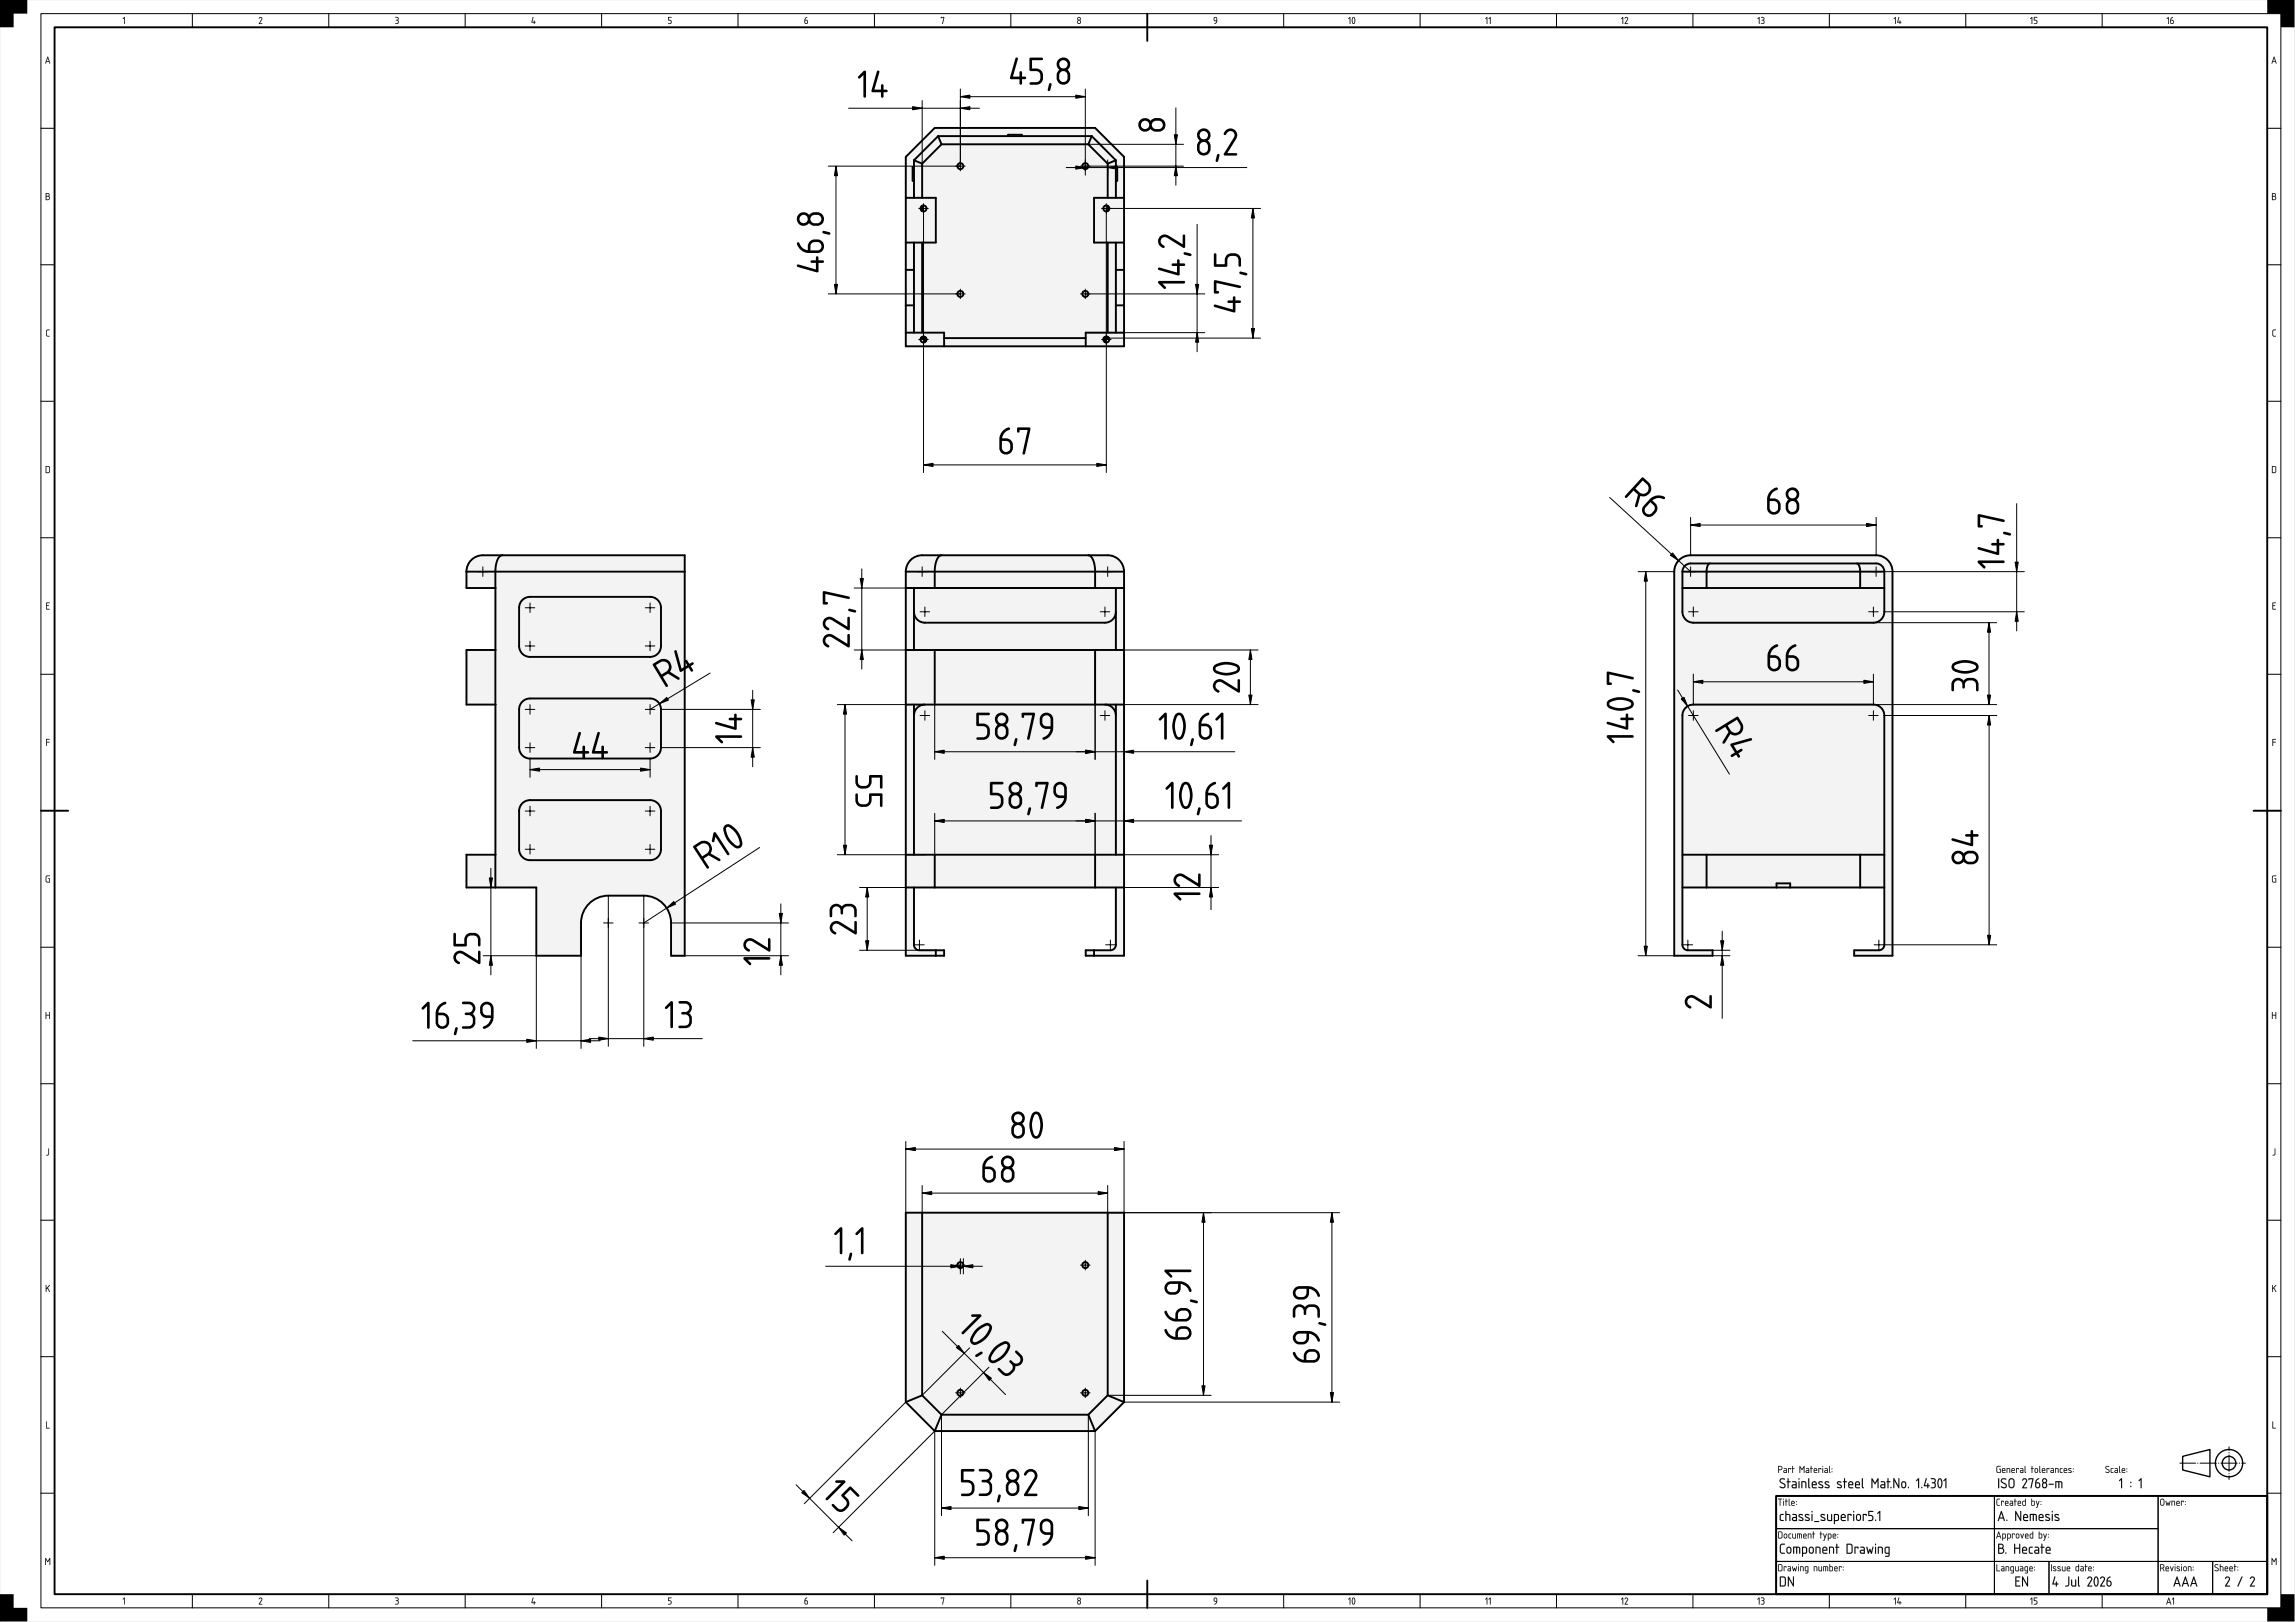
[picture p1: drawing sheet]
<svg xmlns="http://www.w3.org/2000/svg" width="841mm" height="594mm" viewBox="0 0 841 594" stroke-linecap="round" stroke-linejoin="round" font-family="sans-serif">
<g fill="#000">
<path d="M0 0h10v5h-5v5h-5zM45.5 6.3l.2 .1-.1 2.4-.1-2.2-.5 .3zM95 6.5a.64 .64 0 0 1 .9-.2 .64 .64 0 0 1 .1 .9l-.8 1.4h.8l.1 .2h-1.2l.9-1.7a.44 .44 0 0 0-.2-.6 .44 .44 0 0 0-.6 .4zM144.9 6.2h.1a.71 .71 0 0 1 .9 .2 .71 .71 0 0 1-.1 1 .78 .78 0 0 1 .2 1.1 .78 .78 0 0 1-1.2 .1 .66 .66 0 0 0 1-.5 .66 .66 0 0 0-.7-.7v-.1a.47 .47 0 0 0 .6-.2 .47 .47 0 0 0-.1-.6zM195.3 6.2l.2 .2-.5 1.6h.6l.2-.5 .1 .5 .4 .2-.4 .1-.1 .5-.2-.5-.9-.1zM244.8 6.3h1.3l-1 .2v.8a.8 .8 0 0 1 1 .5 .8 .8 0 0 1-.6 1l-.7-.1 .6-.1a.54 .54 0 0 0 .5-.6 .54 .54 0 0 0-.5-.5h-.6zM344.8 6.2l1.3 .1-.7 2.5 .4-2.3h-.8l-.1 .2zM830.8 0h10v10h-5v-5h-5zM17.1 120.9l1-.2-.9 .5-.1 1.4 .3 .4 .8 .2h-.9l-.4-.3zM832.9 120.9l1.1-.2-1 .5v1.4l.2 .4 .8 .2h-.8l-.4-.3zM16.9 220.7h1.2l-.1 .2h-.9v.8l.8 .1-.8 .2v1h1v.2h-1.2zM832.8 220.7h1.2l-.1 .2h-.9v.8l.8 .1-.8 .2v1h.9l.1 .2h-1.2z"/>
<path d="M16.9 270.7l1.3 .1-1 .1v.8l1 .1-1.1 .1-.1 1.3zM832.8 270.7l1.2 .1-1 .1v.8l1 .1-1 .1-.1 1.3zM16.9 320.8l1.4-.1-1.1 .2-.2 .4 .2 1.7h.8v-1.1l-.3-.1 .6-.1-.1 1.5h-.9l-.5-.3zM832.8 320.8l1.3-.1-1 .2-.3 .4 .3 1.7h.8v-1.1l-.4-.1 .6-.1v1.5h-.9l-.5-.3zM16.8 370.7l.2 .1v.9h1v-.9l.2-.1v2.5l-.2-.1v-1.2h-1v1.2l-.2 .1zM832.6 370.7l.2 .1v.9h1.1v-.9l.2-.1v2.5l-.2-.1v-1.2h-1.1v1.2l-.2 .1zM17.8 420.7l.2 .1v1.8a.55 .55 0 0 1-.4 .6 .55 .55 0 0 1-.6-.2l.7-.3zM833.6 420.7l.2 .1v1.8a.55 .55 0 0 1-.3 .6 .55 .55 0 0 1-.7-.2l.7-.3zM16.8 470.7l.2 .1v1.1l1.3-1.2-.8 1 .7 1.5-.8-1.4-.6 1.4zM832.6 470.7l.3 .1v1.1l1.2-1.2-.7 1 .7 1.5-.9-1.4-.6 1.4zM16.9 520.7l.2 .1v2.2h.9l.1 .2h-1.2zM832.8 520.7l.2 .1v2.2h.9l.1 .2h-1.2z"/>
<path d="M16.6 570.6l.9 1.2 .9-1.2v2.6l-.2-.2v-1.8l-.7 1-.7-1v1.8l-.2 .2zM832.5 570.6l.8 1.2 .9-1.2v2.6l-.2-.2v-1.8l-.7 1-.6-1v1.8l-.2 .2zM0 583.9h5v5h5v5h-10zM45.5 585.2l.2 .1-.1 2.4-.1-2.2-.5 .3zM95 585.3a.64 .64 0 0 1 .9-.1 .64 .64 0 0 1 .1 .9l-.8 1.4h.8l.1 .2h-1.2l.9-1.7a.44 .44 0 0 0-.2-.7 .44 .44 0 0 0-.6 .4zM144.9 585.1h.1a.71 .71 0 0 1 .9 .2 .71 .71 0 0 1-.1 1 .78 .78 0 0 1 .2 1.1 .78 .78 0 0 1-1.2 .1 .66 .66 0 0 0 1-.5 .66 .66 0 0 0-.7-.7v-.1a.47 .47 0 0 0 .6-.2 .47 .47 0 0 0-.1-.6zM195.3 585.1l.2 .2-.5 1.6h.6l.2-.5 .1 .5 .4 .2-.4 .1-.1 .5-.2-.5-.9-.1zM244.8 585.1l1.3 .1-1 .2v.7a.8 .8 0 0 1 1 .6 .8 .8 0 0 1-.6 1l-.7-.1 .6-.1a.54 .54 0 0 0 .5-.6 .54 .54 0 0 0-.5-.5h-.6zM344.8 585.1l1.3 .1-.7 2.5 .4-2.3h-.8l-.1 .2zM835.8 583.9h5v10h-10v-5h5z"/>
<path d="M0 0h840.8l.1 593.9h-840.9zM0 0v593.9h840.8v-593.9z"/>
<path d="M45.5 6.3l.3 .1-.2 2.4-.1-2.2-.3 .4-.2-.1zM45.5 6.3l-.5 .6 .5-.3 .1 2.2 .1-2.4z"/>
<path d="M95 6.4l.7-.2 .4 .4-.9 2 .9 .1-1.2 .1 .9-1.7a.43 .43 0 0 0-.3-.6 .43 .43 0 0 0-.5 .4zM95 6.5l-.1 .3 .6-.4 .4 .5-1 1.9h1.2l-.9-.2 .8-1.4a.63 .63 0 0 0-.1-.8 .63 .63 0 0 0-.9 .1z"/>
<path d="M144.8 6.2l1.1 .2 .2 .4-.3 .6a.79 .79 0 0 1 .2 1.1 .79 .79 0 0 1-1.2 .1l.9-.2a.67 .67 0 0 0 0-.7 .67 .67 0 0 0-.6-.3v-.1a.49 .49 0 0 0 .6-.1 .49 .49 0 0 0 0-.6l-.9-.2zM144.9 6.3l.9 .3-.1 .5-.6 .3 .7 .2a.74 .74 0 0 1-.1 .9 .74 .74 0 0 1-.9 .2l1.1-.1 .2-.8a.59 .59 0 0 1 0-1 .83 .83 0 0 0-1.2-.5z"/>
<path d="M195.3 6.2l.2 .2-.5 1.6h.6l.2-.5 .1 .5 .4 .2-.4 .1-.1 .5-.2-.5-.9-.1zM195.3 6.2l-.5 2 .9 .1 .1 .5 .1-.5 .4-.1-.4-.2-.1-.4-.1 .4h-.7l.5-1.6z"/>
<path d="M244.8 6.2l1.3 .1-1 .2v.8a.83 .83 0 0 1 1 .3 .83 .83 0 0 1-.2 1l-1.1 .1 .6-.2a.52 .52 0 0 0 .4-.5 .52 .52 0 0 0-.4-.5h-.6zM244.9 6.3v1.2l.9 .1 .1 .6-.3 .3-.8 .2 .7 .1a.79 .79 0 0 0 .6-1 .79 .79 0 0 0-1.1-.5v-.9l1.1-.1z"/>
<path d="M295.1 6.6l.7-.3-.7 1a.75 .75 0 0 1 1 .2 .75 .75 0 0 1-.3 1 .75 .75 0 0 1-1-.3zM295 7.5v.7a.4 .4 0 0 0 .4 .4 .4 .4 0 0 0 .4-.4l-.1-.6z"/>
<path d="M295.1 6.6l.7-.4-.7 1 .7 .1 .3 .4v.7l-.5 .4-.8-.4v-1.3zM295.1 6.6l-.3 1.6a.74 .74 0 0 0 1.1 .3 .74 .74 0 0 0 .2-1 .74 .74 0 0 0-1.1-.2l.8-1zM295 7.5l.2 1 .5-.1v-.8zM295 7.5l.7 .1a.51 .51 0 0 1 .1 .7 .51 .51 0 0 1-.6 .2z"/>
<path d="M344.8 6.2l1.3 .1-.7 2.5 .4-2.3h-.8l-.1 .2zM344.8 6.3l.1 .4 .1-.2h.8l-.4 2.3 .6-2.5z"/>
<path d="M394.9 8a.5 .5 0 0 0 1 0 .5 .5 0 0 0-1 0zM395 6.9a.4 .4 0 0 0 .8 0 .4 .4 0 0 0-.8 0zM395 6.4a.65 .65 0 0 1 .9 .1 .65 .65 0 0 1-.1 .9 .76 .76 0 0 1 .2 1.1 .76 .76 0 0 1-1.2 0 .76 .76 0 0 1 .2-1.1l-.2-.6z"/>
<path d="M395 8a.48 .48 0 0 0 .9 0 .48 .48 0 0 0-.9 0zM395 8a.49 .49 0 0 1 .9 0 .49 .49 0 0 1-.9 0zM395 6.9a.4 .4 0 0 0 .8 0 .4 .4 0 0 0-.8 0zM395 6.9a.41 .41 0 0 1 .8 0 .41 .41 0 0 1-.8 0zM395 6.3v.1a.65 .65 0 0 1 1 0 .65 .65 0 0 1-.2 1l.3 .3-.1 .8-.9 .2-.3-.5zM394.9 6.5l.2 .9a.79 .79 0 0 0-.3 .8 .79 .79 0 0 0 .6 .6 .78 .78 0 0 0 .7-.6 .78 .78 0 0 0-.3-.8 .66 .66 0 0 0-.1-1.1z"/>
<path d="M444.9 6.5l.5-.3 .6 .3v1.6a.7 .7 0 0 1-1 .6l.8-.9a.75 .75 0 0 1-1.1-.6zM444.9 6.5v1l.9 .2-.7 1.1 .9-.7v-1.2a.63 .63 0 0 0-.4-.6 .63 .63 0 0 0-.7 .2zM445.1 6.6a.58 .58 0 0 0 .4 .9h.3l-.1-.8zM445.1 6.6h.6l.1 .9-.8-.2z"/>
<path d="M444.9 6.5a.69 .69 0 0 1 .9-.2 .69 .69 0 0 1 .2 .9l-.1 1.1-.9 .5 .8-1a.82 .82 0 0 1-.9-.3 .82 .82 0 0 1 0-1zM445.1 6.6a.55 .55 0 0 0 0 .7 .55 .55 0 0 0 .7 .1l-.1-.8z"/>
<path d="M494.6 6.3l.3 .1-.2 2.4-.1-2.2-.3 .4-.2-.1zM494.6 6.3l-.5 .6 .5-.3 .1 2.2 .1-2.4zM495.9 6.5l-.3 1.1 .4 .9 .4-1.3-.2-.6zM495.9 6.5a1.25 1.25 0 0 1 0 2l-.3-1zM495.7 6.3l.7 .1 .2 1.4a.65 .65 0 0 1-.1 .8 .65 .65 0 0 1-.9 0l-.3-1.1zM495.7 6.3l-.3 1.2a.77 .77 0 0 0 .1 .9 .77 .77 0 0 0 .9 .2l.2-1.1a.88 .88 0 0 0-.9-1.2z"/>
<path d="M494.6 6.3l.2 .1-.1 2.4-.1-2.2-.5 .3zM495.9 6.5l-.3 1 .3 1a1.26 1.26 0 0 0 0-2zM495.7 6.3a1 1 0 0 1 .9 1.5 .64 .64 0 0 1-.1 .8 .64 .64 0 0 1-.9 0l-.2-1.1z"/>
<path d="M544.8 6.3l.3 .1-.2 2.4-.1-2.2-.3 .4-.2-.1zM544.8 6.3l-.5 .6 .5-.3 .1 2.2 .1-2.4zM546 6.3l.3 .1-.2 2.4-.1-2.2-.3 .4-.2-.1zM546 6.3l-.5 .6 .5-.3 .1 2.2 .1-2.4z"/>
<path d="M544.8 6.3l.3 .1-.2 2.4-.1-2.2-.5 .3zM546 6.3l.3 .1-.2 2.4-.1-2.2-.5 .3z"/>
<path d="M594.6 6.3l.2 .1-.1 2.4-.1-2.2-.4 .4-.2-.1zM594.6 6.3l-.5 .6 .5-.3 .1 2.2 .1-2.4zM595.5 6.4l.7-.2 .4 .4-.9 1.9h.8l.1 .3h-1.2l1-1.9-.4-.4-.6 .3zM595.5 6.5l-.1 .2h.2a.41 .41 0 0 1 .6-.2 .41 .41 0 0 1 .1 .6l-.9 1.7h1.2l-.9-.2 .8-1.4a.63 .63 0 0 0-.1-.8 .63 .63 0 0 0-.9 .1z"/>
<path d="M594.6 6.3l.2 .1-.1 2.4-.1-2.2-.5 .3zM595.5 6.5a.64 .64 0 0 1 .9-.2 .64 .64 0 0 1 .1 .9l-.8 1.4h.8l.1 .2h-1.2l.9-1.7a.44 .44 0 0 0-.2-.6 .44 .44 0 0 0-.6 .4z"/>
<path d="M644.5 6.3l.3 .1-.1 2.4-.1-2.2-.4 .4-.2-.1zM644.5 6.3l-.5 .6 .6-.3 .1 2.2 .1-2.4zM645.3 6.2l1.1 .2 .2 .4-.3 .6a.79 .79 0 0 1 .2 1.1 .79 .79 0 0 1-1.2 .1l.9-.2a.67 .67 0 0 0 .1-.7 .67 .67 0 0 0-.7-.3v-.1a.49 .49 0 0 0 .6-.1 .49 .49 0 0 0 .1-.6l-1-.2zM645.4 6.3l.9 .3-.1 .5-.6 .3 .7 .2a.74 .74 0 0 1-.1 .9 .74 .74 0 0 1-.9 .2l1.1-.1 .2-.8a.59 .59 0 0 1 0-1 .83 .83 0 0 0-1.2-.5z"/>
<path d="M644.5 6.3l.3 .1-.1 2.4-.2-2.2-.5 .3zM645.4 6.2h.1a.71 .71 0 0 1 .9 .2 .71 .71 0 0 1-.1 1 .78 .78 0 0 1 .2 1.1 .78 .78 0 0 1-1.2 .1 .66 .66 0 0 0 1-.5 .66 .66 0 0 0-.7-.7v-.1a.47 .47 0 0 0 .6-.2 .47 .47 0 0 0-.1-.6z"/>
<path d="M694.5 6.3l.2 .1-.1 2.4-.1-2.2-.4 .4-.2-.1zM694.5 6.3l-.5 .6 .5-.3 .1 2.2 .1-2.4zM695.8 6.2l.2 .2-.5 1.6h.6l.2-.5 .1 .5 .4 .2-.4 .1-.1 .5-.2-.5-.9-.1zM695.8 6.2l-.5 2 .9 .1 .1 .5 .1-.5 .4-.1-.4-.2v-.4l-.2 .4h-.7l.5-1.6z"/>
<path d="M694.5 6.3l.2 .1-.1 2.4-.1-2.2-.5 .3zM695.8 6.2l.2 .2-.5 1.6h.6l.2-.5 .1 .5 .4 .2-.4 .1-.1 .5-.2-.5-.9-.1z"/>
<path d="M744.5 6.3l.3 .1-.2 2.4-.1-2.2-.3 .4-.2-.1zM744.5 6.3l-.5 .6 .5-.3 .1 2.2 .1-2.4zM745.3 6.2l1.3 .1-1 .2v.8a.83 .83 0 0 1 1 .3 .83 .83 0 0 1-.2 1l-1.1 .1 .6-.2a.52 .52 0 0 0 .5-.5 .52 .52 0 0 0-.5-.5h-.6zM745.4 6.3v1.2l.9 .1 .1 .6-.3 .3-.8 .2 .8 .1 .5-.5v-.6l-.5-.4h-.6v-.9l1.1-.1z"/>
<path d="M744.5 6.3l.3 .1-.2 2.4-.1-2.2-.5 .3zM745.4 6.3h1.2l-1 .2v.8a.8 .8 0 0 1 1 .5 .8 .8 0 0 1-.6 1l-.7-.1 .6-.1a.54 .54 0 0 0 .5-.6 .54 .54 0 0 0-.5-.5h-.6z"/>
<path d="M794.5 6.3l.3 .1-.2 2.4-.1-2.2-.3 .4-.2-.1zM794.5 6.3l-.5 .6 .5-.3 .1 2.2 .1-2.4zM795.6 6.6l.7-.4-.7 1 .7 .1 .3 .4v.7l-.5 .4-.8-.4v-1.3zM795.6 6.6l-.3 1.6a.64 .64 0 0 0 .7 .6 .64 .64 0 0 0 .6-.6v-.3a.78 .78 0 0 0-1-.6l.7-.9zM795.6 7.5l.1 1 .5-.1v-.8zM795.5 7.5l.7 .1a.51 .51 0 0 1 .2 .7 .51 .51 0 0 1-.7 .2z"/>
<path d="M794.5 6.3l.2 .1-.1 2.4-.1-2.2-.5 .3zM795.6 6.6l.7-.3-.7 1a.75 .75 0 0 1 1 .2 .75 .75 0 0 1-.3 1 .75 .75 0 0 1-1-.3zM795.6 7.5v.7a.4 .4 0 0 0 .4 .4 .4 .4 0 0 0 .3-.4l-.1-.6z"/>
<path d="M17.4 20.7l.9 2.6-.3-.7h-1l-.2 .7-.2-.1zM17.4 20.8l-.8 2.4h.2l.2-.6h1l.3 .7zM17.5 21.2l-.4 1.2h.8zM17.5 21.2l.4 1.2h-.8z"/>
<path d="M17.4 20.7l.9 2.6-.3-.7h-1l-.2 .7-.2-.1zM17.5 21.2l-.4 1.2h.8z"/>
<path d="M833.3 20.7l.8 2.6-.3-.7h-.9l-.2 .7-.3-.1zM833.3 20.8l-.8 2.4h.2l.2-.6h.9l.3 .7zM833.3 21.2l-.3 1.2h.7zM833.3 21.2l.5 1.2h-.9z"/>
<path d="M833.3 20.7l.8 2.6-.3-.7h-.9l-.3 .7-.2-.1zM833.3 21.2l-.3 1.2h.7z"/>
<path d="M16.8 70.7h.6a.65 .65 0 0 1 .7 .4 .65 .65 0 0 1-.2 .8 .77 .77 0 0 1 .4 .8 .77 .77 0 0 1-.7 .6l-.8-.1zM17 72v1h.5a.52 .52 0 0 0 .5-.5 .52 .52 0 0 0-.5-.5zM17 71v.7h.5a.39 .39 0 0 0 .4-.4 .39 .39 0 0 0-.4-.3z"/>
<path d="M16.8 70.7h.6a.66 .66 0 0 1 .7 .4 .66 .66 0 0 1-.2 .8l.3 .2a.77 .77 0 0 1-.6 1.2h-.8zM16.8 70.8v2.4l1.3-.1a.79 .79 0 0 0-.2-1.2l.2-.5-.2-.6zM17 72v1l.9-.1v-.7zM17 72l.9 .2a.53 .53 0 0 1 .1 .5 .53 .53 0 0 1-.5 .4h-.5zM17 71v.7l.8-.1v-.5zM17 70.9l.8 .2v.5l-.8 .2z"/>
<path d="M832.6 70.7h.7a.65 .65 0 0 1 .7 .4 .65 .65 0 0 1-.2 .8 .77 .77 0 0 1 .3 .8 .77 .77 0 0 1-.6 .6l-.9-.1zM832.8 72v1h.6a.52 .52 0 0 0 .5-.5 .52 .52 0 0 0-.5-.5zM832.8 71v.7h.6a.39 .39 0 0 0 .4-.4 .39 .39 0 0 0-.4-.3z"/>
<path d="M832.6 70.7h.7a.67 .67 0 0 1 .7 .4 .67 .67 0 0 1-.2 .8 .78 .78 0 0 1 .3 .8 .78 .78 0 0 1-.6 .6h-.9zM832.6 70.8v2.4l.9 .1a.77 .77 0 0 0 .5-1.2l-.3-.2 .3-.5-.2-.6zM832.8 72v1l1-.1-.1-.7zM832.8 72l1 .2a.53 .53 0 0 1 .1 .5 .53 .53 0 0 1-.5 .4h-.6zM832.8 71v.7l.9-.1v-.5zM832.8 70.9h.6a.41 .41 0 0 1 .4 .4 .41 .41 0 0 1-.4 .5h-.6z"/>
<path d="M17.1 120.8l1.1-.1v.2l-1 .2v1.5l.1 .3 .9 .1v.3h-.9l-.4-.4zM17.1 120.9l-.2 2 .4 .3 .8 .1v-.2l-.9-.3-.1-1.5 .3-.3 .7-.3z"/>
<path d="M832.9 120.8l1.1-.1v.2l-.9 .2-.1 1.5 .1 .3 .9 .1v.3h-.8l-.4-.4zM833 120.9l-.2 2 .4 .3 .7 .1 .1-.2-1-.3v-1.5l.2-.3 .8-.3z"/>
<path d="M17 170.9v2.1h.8l.2-.4v-1.4zM16.8 170.7h1l.5 .4-.1 1.7-.4 .4h-1z"/>
<path d="M17 170.9v2.1h.8l.2-.4v-1.4zM17 170.9l1 .3v1.4l-.2 .4h-.8zM16.7 170.7h1.1l.5 .4v1.7l-.5 .5-1.1-.1zM16.8 170.7v2.5h1.1l.4-.5-.1-1.7-.4-.3z"/>
<path d="M832.8 170.9v2.1h.8l.3-.4-.1-1.4zM832.6 170.7h1.1l.4 .4v1.7l-.4 .4h-1.1z"/>
<path d="M832.8 171v2h.8l.3-.4-.1-1.4zM832.8 170.9l1.1 .3v1.4l-.3 .4h-.8zM832.6 170.7h1.1l.4 .4v1.7l-.4 .5-1.1-.1zM832.6 170.7v2.5h1.1l.4-.5-.1-1.7-.3-.3z"/>
<path d="M16.9 220.7h1.3l-.2 .2h-.9v.8l.8 .1-.8 .2v1h1l.1 .2h-1.3zM16.9 220.7v2.5h1.2l-1-.2v-1.1l.8-.1-.8-.1v-.8l1-.2z"/>
<path d="M832.8 220.7h1.2l-.1 .2h-.9v.8l.8 .1-.8 .2v1h.9l.1 .2h-1.2zM832.8 220.7v2.5h1.2l-1-.2v-1.1l.8-.1-.8-.1v-.8l1-.1z"/>
<path d="M16.9 270.7l1.3 .1-1 .1v.8l1 .1-1.1 .1-.1 1.4zM16.9 270.7l.1 2.5 .1-1.3 1.1-.1-1.1-.1v-.8l1.1-.1z"/>
<path d="M832.8 270.7l1.3 .1-1.1 .1v.8l1.1 .1-1.1 .1-.1 1.4zM832.8 270.7l.1 2.5 .1-1.3 1-.1-1-.1v-.8l1-.1z"/>
<path d="M16.9 320.8l1.4-.1-.2 .2h-.9l-.2 .4 .2 1.6 .8 .1v-1.1l-.4-.1 .7-.1v1.5h-1.1l-.4-.3zM16.9 320.8l-.1 2.1 .5 .3h.9v-1.5l-.5 .1 .4 .1v1.1h-.9l-.2-1.7 .2-.4 1-.2z"/>
<path d="M832.8 320.8l1.3-.1-.1 .2h-.9l-.2 .4 .2 1.6 .8 .1v-1.1l-.4-.1 .6-.1v1.5h-1.1l-.3-.3zM832.8 320.8l-.1 2.1 .5 .3h.9v-1.5l-.6 .1 .4 .1v1.1h-.8l-.3-1.7 .3-.4 1-.1z"/>
<path d="M16.7 370.7l.3 .1v.9h1v-.9l.3-.1v2.5l-.3-.1v-1.2h-1v1.2l-.3 .1zM16.8 370.7v2.5l.2-1.3h1l.2 1.3v-2.5l-.2 1h-1z"/>
<path d="M832.6 370.7l.2 .1v.9h1.1v-.9l.2-.1v2.5l-.2-.1v-1.2h-1.1v1.2l-.2 .1zM832.6 370.7v2.5l.2-.1v-1.2h1.1l.2 1.3v-2.5l-.2 1h-1.1v-.9z"/>
<path d="M17.7 420.7l.3 .1v1.8a.56 .56 0 0 1-.4 .6 .56 .56 0 0 1-.6-.2l.7-.3zM17.8 420.7l-.1 2-.7 .3 .1 .2 .5-.1 .3-.3z"/>
<path d="M833.6 420.7l.2 .1v1.8a.56 .56 0 0 1-.3 .6 .56 .56 0 0 1-.7-.2l.7-.3zM833.6 420.7v2l-.8 .3 .1 .2 .6-.1 .3-.3v-2z"/>
<path d="M16.8 470.6l.2 .2v1.1l1.1-1.2h.2l-.8 1 .7 1.5-.8-1.4-.4 .4v1h-.2zM16.8 470.7v2.5l.2-1 .4-.4 .8 1.4-.7-1.5 .8-1-1.3 1.2z"/>
<path d="M832.6 470.6l.3 .2v1.1l1-1.2h.3l-.8 1 .7 1.5-.9-1.4-.3 .4-.1 1h-.2zM832.7 470.7v2.5l.1-1 .4-.4 .9 1.4-.7-1.5 .7-1-1.3 1.2z"/>
<path d="M16.9 520.6l.3 .2-.1 2.2 .9-.1 .2 .3h-1.3zM16.9 520.7v2.5h1.2l-1-.2v-2.2z"/>
<path d="M651.9 537.2v1h.6a.52 .52 0 0 0 .4-.5 .52 .52 0 0 0-.5-.5zM651.7 537l.7-.1a.77 .77 0 0 1 .8 .8 .77 .77 0 0 1-.7 .8h-.6v.9l-.2 .1zM653.8 538.8l.1 .4h.7v-.5zM653.7 537.7h.8l.3 .5v1.3h-.8a.52 .52 0 0 1-.5-.5 .52 .52 0 0 1 .5-.5h.6l-.1-.4zM655.3 537.7l1 .1-.1 .4-.2-.3h-.5l-.1 1.6zM656.8 537l.3 .7 .5 .1-.5 .1-.2 1.6-.1-1.6-.2-.1 .2-.1zM659.5 537l.8 1.1 .9-1.1v2.5l-.2-.2v-1.8l-.6 1-.7-1v1.8l-.2 .2zM662 538.8l.1 .4h.6v-.5zM661.9 537.7h.8l.3 .5-.1 1.3h-.7a.52 .52 0 0 1-.5-.5 .52 .52 0 0 1 .5-.5h.5v-.4zM663.6 537l.2 .7 .5 .1-.5 .1-.1 1.6-.1-1.6-.3-.1 .3-.1zM665 538.1l-.1 .4h.8l-.2-.5zM664.9 537.9a.64 .64 0 0 1 .8 0 .64 .64 0 0 1 .1 .8h-.9l.1 .5 .9 .2-.7 .1a1.06 1.06 0 0 1-.3-1.6zM666.4 537.7l1 .1-.1 .4-.1-.3h-.6l-.1 1.6zM667.9 537.7l.2 .1-.1 1.7zM667.8 537.1a.2 .2 0 0 1 .4 0 .2 .2 0 0 1-.4 0zM668.8 538.8l.1 .4h.7v-.5zM668.7 537.7h.8l.3 .5v1.3h-.8a.52 .52 0 0 1-.5-.5 .52 .52 0 0 1 .5-.5h.6l-.1-.4zM670.3 537l.2 .1 .2 2.4a1.28 1.28 0 0 1-.4-1.7zM671.3 538.9l.1 .3zM671.3 537.9l.2 .2z"/>
<path d="M651.9 537.2v1l.9-.1v-.8zM651.9 537.1h.5a.54 .54 0 0 1 .6 .6 .54 .54 0 0 1-.5 .5h-.6zM651.7 536.9l1.3 .3a.8 .8 0 0 1 .1 .8 .8 .8 0 0 1-.6 .5h-.6v.9l-.2 .1zM651.7 537v2.4l.2-1 1.1-.3a.75 .75 0 0 0-.6-1.2zM653.9 538.8v.4h.7v-.5zM653.8 538.8l.8-.1v.6l-.8-.1zM653.7 537.7h.8l.3 .3-.1 1.5h-.9l-.3-.3 .2-.6 .9-.1-.1-.5-.8-.1zM653.7 537.7l.8 .3 .1 .5-.9 .1v.7l1.1 .2v-1.5l-.3-.3zM655.3 537.7h.2a.47 .47 0 0 1 .6-.1 .47 .47 0 0 1 .2 .6l-.8-.3v1.5l-.2 .1zM655.3 537.7l.1 1.8 .1-1.6 .8 .2a.48 .48 0 0 0-.3-.5 .48 .48 0 0 0-.6 .1zM656.8 536.9l.3 .2v.6l.5 .1-.5 .1-.2 1.6-.1-1.6-.3-.1 .3-.1zM656.9 537l-.1 .7-.2 .1 .2 .1 .1 1.6 .1-1.6 .6-.1-.6-.1 .1-.6zM659.5 536.9l.8 1.2 .9-1.2v2.6l-.2-.2v-1.8l-.6 1-.7-1v1.8l-.2 .2zM659.5 537v2.5l.2-2.1 .7 1.1 .6-1.1 .2 2v-2.4l-.9 1.1zM662 538.8l.1 .4h.6v-.5zM662 538.8l.7-.1v.6l-.7-.1zM661.9 537.7h.8l.3 .3-.1 1.5h-.9l-.3-.3 .1-.6 .9-.1v-.5l-.8-.1zM661.9 537.7l.8 .3v.5l-.8 .1-.1 .7 1.1 .2-.1-1.6zM663.6 536.9l.2 .2v.6l.6 .1-.6 .1-.1 1.6-.1-1.6-.3-.1 .3-.1zM663.6 537v.7l-.3 .1 .3 .1 .1 1.6 .1-1.6 .5-.1-.5-.1v-.6zM665 538.1l-.1 .4h.8l-.2-.5zM665 538.1l.5-.1 .2 .5h-.8zM664.9 537.8l.6-.1 .4 .6v.4h-1l.1 .5 1 .2-.8 .1a1.08 1.08 0 0 1-.3-1.7zM664.9 537.9l-.2 .4 .1 1 1.1 .2-.9-.3-.1-.3v-.2h.9a.63 .63 0 0 0-.1-.8 .63 .63 0 0 0-.8 0zM666.4 537.7h.2a.47 .47 0 0 1 .6-.1 .47 .47 0 0 1 .2 .6l-.8-.3v1.5l-.2 .1zM666.4 537.7l.1 1.8 .1-1.6 .8 .2a.48 .48 0 0 0-.3-.5 .48 .48 0 0 0-.5 .1zM667.9 537.7l.2 .1-.1 1.7zM667.9 537.7l.1 1.8 .1-1.7zM667.8 537.1a.2 .2 0 0 1 .4 0 .2 .2 0 0 1-.4 0zM667.9 537l.1 .2zM668.9 538.8v.4h.7v-.5zM668.8 538.8l.8-.1v.6l-.8-.1zM668.7 537.7h.8l.3 .3-.1 1.5h-.9l-.3-.3 .1-.6 1-.1-.1-.5-.8-.1zM668.7 537.7l.8 .3 .1 .5-.9 .1v.7l1.1 .2v-1.5l-.3-.3zM670.3 536.9l.3 .2 .1 2.4a1.29 1.29 0 0 1-.4-1.7zM670.3 537v2.1l.4 .4zM671.2 538.9l.3 .3zM671.3 538.9l.1 .3zM671.2 537.8l.3 .3zM671.3 537.9l.1 .2z"/>
<path d="M731.8 537.1l1.3-.2-.1 .3h-.9l-.2 .4 .2 1.6h.8v-1l-.4-.1 .7-.1-.1 1.5h-1l-.4-.3zM731.8 537.1l-.1 2.1 .5 .3 .9-.1v-1.4l-.5 .1 .3 .1v1.1l-.8-.1-.3-1.6 .3-.4 1-.2zM734 538.1l-.1 .4h.8l-.3-.5zM733.9 538.1l.6-.1 .2 .5h-.8zM733.8 537.8l.5-.1a.65 .65 0 0 1 .6 .3 .65 .65 0 0 1-.1 .7h-.9l.1 .5 .9 .2-.8 .1a1.08 1.08 0 0 1-.3-1.7zM733.9 537.9l-.3 .4 .2 1 1.1 .2-.9-.3-.1-.3v-.2h1l-.2-.8zM735.4 537.7l1.1 .1 .1 1.7-.2-.2-.1-1.3-.7-.1v1.4l-.2 .2zM735.4 537.7l.1 1.8 .1-1.6 .8 .2 .1 1.4 .2-1.3a.85 .85 0 0 0-1.3-.5zM737.4 538.1l-.1 .4h.8l-.2-.5zM737.4 538.1l.5-.1 .2 .5h-.8zM737.3 537.8l.4-.1a.65 .65 0 0 1 .6 .3 .65 .65 0 0 1-.1 .7h-.9l.2 .5 .9 .2-.8 .1a1.08 1.08 0 0 1-.3-1.7zM737.3 537.9l-.2 .4 .1 1 1.1 .2-.9-.3-.1-.3v-.2h1l-.1-.8zM738.8 537.7l1.1 .1-.2 .4-.1-.3h-.5l-.2 1.6zM738.9 537.7v1.8l.1-1.6h.6l.1 .3 .1-.4zM740.5 538.8l.1 .4h.6v-.5zM740.5 538.8l.7-.1v.6l-.7-.1zM740.3 537.7h.9l.3 .3-.1 1.5h-.9l-.3-.3 .1-.6 .9-.1-.1-.5-.8-.1zM740.4 537.7l.8 .3v.5l-.9 .1v.7l1.1 .2v-1.5l-.2-.3zM742 536.9l.2 .2 .1 2.4a1.29 1.29 0 0 1-.4-1.7zM742 537v2.1l.3 .4-.1-2.5zM744.5 536.9l.3 .2v.6l.5 .1-.5 .1-.2 1.6-.1-1.6-.3-.1 .3-.1zM744.6 537l-.1 .7-.2 .1 .2 .1 .1 1.6 .1-1.6 .6-.1-.6-.1 .1-.6zM746 538l-.1 .9 .3 .3 .4-.2v-.8zM746 538l.6 .2v.8l-.2 .2-.5-.2zM745.4 538.5a.87 .87 0 0 1 1.7 0 .87 .87 0 0 1-1.7 0zM745.8 537.8l-.2 1.1a.64 .64 0 0 0 .4 .5 .64 .64 0 0 0 .7-.1l.1-1.3-.4-.3zM747.4 536.9l.2 .2 .1 2.4a1.29 1.29 0 0 1-.4-1.7zM747.4 537v2.1l.3 .4-.1-2.5zM748.6 538.1l-.1 .4h.8l-.2-.5zM748.6 538.1l.5-.1 .2 .5h-.8zM748.5 537.8l.6-.1 .5 .6-.1 .4h-1l.1 .5 1 .2-.8 .1a1.08 1.08 0 0 1-.3-1.7zM748.5 537.9l-.2 .4 .1 1 1.1 .2-.9-.3-.1-.3v-.2h.9a.63 .63 0 0 0-.1-.8 .63 .63 0 0 0-.8 0zM750 537.7h.2a.47 .47 0 0 1 .6-.1 .47 .47 0 0 1 .2 .6l-.8-.3 .1 1.5-.3 .1zM750 537.7l.1 1.8 .1-1.6 .8 .2a.48 .48 0 0 0-.3-.5 .48 .48 0 0 0-.5 .1zM751.7 538.8l.1 .4h.6v-.5zM751.7 538.8l.7-.1v.6l-.7-.1zM751.5 537.7h.9l.2 .3v1.5h-.9l-.3-.3 .1-.6 .9-.1-.1-.5-.8-.1zM751.5 537.7l.8 .3 .1 .5-.9 .1v.7l1.1 .2-.1-1.6zM753.1 537.7l1.2 .1 .1 1.7-.3-.2v-1.3l-.8-.1 .1 1.4-.3 .2zM753.1 537.7l.1 1.8 .1-1.6 .8 .2 .2 1.4 .1-1.3a.85 .85 0 0 0-1.3-.5zM754.9 537.8l.9-.1v.2l-.7 .2a.8 .8 0 0 0-.1 .9 .8 .8 0 0 0 .9 .4 .66 .66 0 0 1-.9 0 .66 .66 0 0 1-.2-.8zM755 537.9v1.4l.8 .1a.78 .78 0 0 1-.7-1.1l.1-.3 .6-.2zM756.6 538.1l-.1 .4h.8l-.2-.5zM756.6 538.1l.5-.1 .2 .5h-.8zM756.5 537.8l.6-.1 .4 .6v.4h-1l.1 .5 .9 .2-.7 .1a1.08 1.08 0 0 1-.3-1.7zM756.5 537.9l-.2 .4 .1 1 1.1 .2-.9-.3-.1-.3v-.2h.9a.63 .63 0 0 0-.1-.8 .63 .63 0 0 0-.8 0zM758 537.8a.5 .5 0 0 1 .6-.2 .5 .5 0 0 1 .4 .5h-.8l.7 .5a.48 .48 0 0 1 .3 .7 .48 .48 0 0 1-.7 .2l-.6-.4 .8 .1 .3-.2-1-.5zM758 537.8l.1 .6 .9 .6-1 .3 1 .1 .2-.5-.9-.6a.32 .32 0 0 1 .1-.4 .32 .32 0 0 1 .5 .1l.1-.2zM759.7 538.9l.2 .3zM759.7 538.9l.2 .3zM759.7 537.8l.2 .3zM759.7 537.9l.2 .2z"/>
<path d="M731.8 537.1l1.3-.2-1 .3-.2 .4 .2 1.6h.8v-1l-.4-.1 .6-.1v1.5h-.9l-.5-.3zM734 538.1l-.1 .4h.8l-.3-.5zM733.8 537.9a.64 .64 0 0 1 .9 0 .64 .64 0 0 1 .1 .8h-.9l.1 .5 .9 .2-.8 .1a1.06 1.06 0 0 1-.3-1.6zM735.4 537.7a1.01 1.01 0 0 1 1.3 .4 1.01 1.01 0 0 1-.3 1.3v-1.3l-.8-.2v1.4l-.2 .2zM737.4 538.1l-.1 .4h.8l-.2-.5zM737.3 537.9a.64 .64 0 0 1 .9 0 .64 .64 0 0 1 0 .8h-.9l.1 .5 1 .2-.8 .1a1.06 1.06 0 0 1-.3-1.6zM738.8 537.7l1 .1-.1 .4-.1-.3h-.5l-.2 1.6zM740.5 538.8l.1 .4h.6v-.5zM740.4 537.7h.8l.3 .5-.1 1.3h-.7a.52 .52 0 0 1-.5-.5 .52 .52 0 0 1 .5-.5h.5v-.4zM742 537l.2 .1 .1 2.4a1.28 1.28 0 0 1-.3-1.7zM744.5 537l.3 .7 .5 .1-.5 .1-.2 1.6-.1-1.6-.2-.1 .2-.1zM746 538l-.2 .9a.4 .4 0 0 0 .5 .3 .4 .4 0 0 0 .3-.4l-.1-.8zM745.8 537.8a.64 .64 0 0 1 1.1 .5v.6a.64 .64 0 0 1-.7 .6 .64 .64 0 0 1-.6-.6zM747.4 537l.2 .1 .1 2.4a1.28 1.28 0 0 1-.4-1.7zM748.6 538.1l-.1 .4h.8l-.2-.5zM748.5 537.9a.64 .64 0 0 1 .8 0 .64 .64 0 0 1 .1 .8h-.9l.1 .5 .9 .2-.7 .1a1.06 1.06 0 0 1-.3-1.6zM750 537.7l1 .1-.1 .4-.1-.3h-.6l-.1 1.6zM751.7 538.8l.1 .4h.6v-.5zM751.5 537.7h.9l.3 .5-.1 1.3h-.7a.52 .52 0 0 1-.5-.5 .52 .52 0 0 1 .5-.5h.5v-.4zM753.1 537.7a1.01 1.01 0 0 1 1.3 .4 1.01 1.01 0 0 1-.2 1.3l-.1-1.3-.8-.2v1.4l-.2 .2zM755 537.8l.7-.1 .1 .2a.52 .52 0 0 0-.6 .1 .52 .52 0 0 0-.1 .5v.6l.7 .3a.65 .65 0 0 1-.7 0 .65 .65 0 0 1-.3-.8zM756.6 538.1l-.1 .4h.8l-.2-.5zM756.5 537.9a.64 .64 0 0 1 .8 0 .64 .64 0 0 1 .1 .8h-.9l.1 .5 .9 .2-.7 .1a1.06 1.06 0 0 1-.3-1.6zM758 537.8a.5 .5 0 0 1 .6-.2 .5 .5 0 0 1 .4 .5l-.6-.2-.2 .2 .7 .5a.55 .55 0 0 1-.1 .9 .55 .55 0 0 1-.8-.4l.7 .1 .3-.2-1-.6zM759.7 538.9l.2 .3zM759.7 537.9l.2 .2z"/>
<path d="M771.7 537.1l.5-.2 .7 .2-.2 .2a.46 .46 0 0 0-.8-.1 .46 .46 0 0 0 .1 .7l1 .7-.3 .8a.67 .67 0 0 1-1-.4l.8 .2 .3-.4-1.1-.8zM771.7 537.1l-.1 .7 1 .7a.4 .4 0 0 1 .2 .4 .4 .4 0 0 1-.4 .4l-.9-.2 .9 .4a.65 .65 0 0 0 .6-.9l-1.2-1 .2-.4 .9-.1zM773.6 537.8l.9-.1v.2l-.7 .2a.8 .8 0 0 0-.1 .9 .8 .8 0 0 0 .8 .4 .66 .66 0 0 1-.8 0 .66 .66 0 0 1-.2-.8zM773.6 537.9l-.1 1.3 .5 .3h.4v-.2a.73 .73 0 0 1-.8-.8 .73 .73 0 0 1 .9-.7zM775.2 538.8l.1 .4h.6v-.5zM775.1 538.8l.8-.1v.6l-.7-.1zM775 537.7h.8l.3 .3-.1 1.5h-.9l-.2-.3 .1-.6 .9-.1-.1-.5-.8-.1zM775 537.7l.8 .3 .1 .5-.9 .1v.7l1.1 .2v-1.5l-.3-.3zM776.6 536.9l.3 .2 .1 2.4a1.29 1.29 0 0 1-.4-1.7zM776.6 537v2.1l.4 .4-.1-2.5zM777.8 538.1v.4h.7l-.2-.5zM777.8 538.1l.5-.1 .3 .5h-.9zM777.7 537.8l.6-.1 .5 .6v.4h-1l.1 .5 .9 .2-.8 .1a1.08 1.08 0 0 1-.3-1.7zM777.7 537.9l-.2 .4 .2 1 1 .2-.8-.3-.2-.3v-.2h1a.63 .63 0 0 0-.1-.8 .63 .63 0 0 0-.9 0zM779.3 538.9l.2 .3zM779.3 538.9l.2 .3zM779.3 537.8l.2 .3zM779.3 537.9l.2 .2z"/>
<path d="M771.7 537.1l.7-.2 .5 .2-.1 .2a.49 .49 0 0 0-.8-.1 .49 .49 0 0 0 0 .7l.7 .4a.69 .69 0 0 1 0 1.1 .69 .69 0 0 1-1-.4l.1 .1a.52 .52 0 0 0 .7 .2 .52 .52 0 0 0 .2-.7l-1-.6zM773.6 537.8l.8-.1 .1 .2a.52 .52 0 0 0-.6 .1 .52 .52 0 0 0-.2 .5v.6l.8 .3a.65 .65 0 0 1-.8 0 .65 .65 0 0 1-.2-.8zM775.2 538.8l.1 .4h.6v-.5zM775 537.7h.8l.3 .5v1.3h-.8a.52 .52 0 0 1-.5-.5 .52 .52 0 0 1 .5-.5h.6l-.1-.4zM776.6 537l.3 .1 .1 2.4a1.28 1.28 0 0 1-.4-1.7zM777.8 538.1v.4h.7l-.2-.5zM777.7 537.9a.64 .64 0 0 1 .9 0 .64 .64 0 0 1 .1 .8h-.9l.1 .5 .9 .2-.8 .1a1.06 1.06 0 0 1-.3-1.6zM779.3 538.9l.2 .3zM779.3 537.9l.2 .2z"/>
<path d="M832.8 520.6l.2 .2v2.2l.9-.1 .1 .3h-1.2zM832.8 520.7v2.5h1.2l-1-.2z"/>
<path d="M651.6 548.9l1.5 .1-.7 .2-.1 2.3-.1-2.3-.6-.1zM651.6 549l.6 .1 .1 2.4 .1-2.4 .7-.1zM653.5 549.7l.3 .1-.2 1.7zM653.6 549.7v1.8l.2-1.7zM653.5 549.1a.2 .2 0 0 1 .4 0 .2 .2 0 0 1-.4 0zM653.6 549l.1 .2zM654.4 548.9l.2 .2v.6l.6 .1-.6 .1-.1 1.6-.1-1.6-.3-.1 .3-.1zM654.4 549v.7l-.3 .1 .3 .1 .1 1.6 .1-1.6 .5-.1-.5-.1zM655.5 548.9l.3 .2 .1 2.4a1.29 1.29 0 0 1-.4-1.7zM655.5 549v2.1l.4 .4-.2-2.5zM656.7 550.1v.4h.7l-.2-.5zM656.7 550.1l.5-.1 .3 .5h-.9zM656.6 549.8a.65 .65 0 0 1 .9 0 .65 .65 0 0 1 .1 .9h-.9l.1 .5 .9 .2-.8 .1a1.08 1.08 0 0 1-.3-1.7zM656.6 549.9l-.2 .4 .1 1 1.1 .2-.8-.3-.2-.3v-.2h1l-.1-.8zM658.2 550.9l.2 .3zM658.2 550.9l.1 .3zM658.2 549.8l.2 .3zM658.2 549.9l.2 .2z"/>
<path d="M651.6 548.9l1.5 .1-.7 .2-.1 2.3-.1-2.3zM653.5 549.7l.3 .1-.2 1.7zM653.5 549.1a.17 .17 0 0 1 .3 0 .17 .17 0 0 1-.3 0zM654.4 548.9l.2 .8 .6 .1-.6 .1-.1 1.6-.1-1.6-.3-.1 .3-.1zM655.5 549l.2 .1 .2 2.4a1.28 1.28 0 0 1-.4-1.7zM656.7 550.1v.4h.7l-.2-.5zM656.6 549.8a.64 .64 0 0 1 .9 .1 .64 .64 0 0 1 .1 .8h-.9l.1 .5 .9 .2-.8 .1a1.06 1.06 0 0 1-.3-1.7zM658.2 550.9l.2 .3zM658.2 549.9l.2 .2z"/>
<path d="M652.4 541.7l1.3-.2 .4 .1-.2 .4a.71 .71 0 0 0-1-.2 .71 .71 0 0 0-.2 .9l1.1 .6a.93 .93 0 0 1 .2 1.6 1.25 1.25 0 0 1-1.8-.5l1.4 .3 .4-.5-1.8-1.4-.1-.5zM652.4 541.7a.91 .91 0 0 0 .2 1.5l1 .4a.64 .64 0 0 1 .3 1 .64 .64 0 0 1-1 .1l-.6-.3v.3a1.06 1.06 0 0 0 1.5 .3 1.06 1.06 0 0 0 .2-1.5l-1.4-.8-.1-.3 .4-.6h1.2a1.41 1.41 0 0 0-1.7-.1zM655.1 541.4l.4 .2-.1 .9 .8 .2-.8 .2 .1 2-.2 .2-.2-2.2-.4-.2 .4-.2zM655.2 541.5l-.1 1.1-.4 .1 .4 .1 .2 2.3 .1-2.3 .8-.1-.8-.1v-1zM657 544.1v.5l1 .1v-.7zM657 544.1l1.1-.2v.9l-1.1-.2zM656.8 542.5h1.1l.5 .6v1.9l-1.1 .1a.75 .75 0 0 1-.7-.5 .75 .75 0 0 1 .2-.8l1.2-.2-.1-.6-1.1-.2zM656.8 542.6v.2l1.2 .3 .1 .5h-.8a.73 .73 0 0 0-.7 .5 .73 .73 0 0 0 .2 .8l1.4 .2 .2-.2-.1-2-.4-.3zM659.1 542.5l.4 .2-.2 2.4-.2-.2zM659.1 542.6l.2 2.5 .1-2.4zM659.1 541.4h.3v.5h-.3zM659.2 541.5v.4h.2v-.4zM660.2 542.5h1.2l.5 .4v2.1l-.3-.2-.1-1.8-1-.1v2l-.3 .1zM660.2 542.6v2.4l.3-.1-.1-2.1 1.1 .2 .2 2 .2-.2a2.24 2.24 0 0 0-.3-2.2zM662.7 541.4l.3 .2v2.9l.3 .3a.4 .4 0 0 1-.5 .2 .4 .4 0 0 1-.2-.6zM662.7 541.5v3l.5 .6 .2-.2-.4-.4v-2.9zM664.4 543.1l-.1 .5h1.1a.55 .55 0 0 0-.3-.6 .55 .55 0 0 0-.7 .1zM664.4 543.1l.8-.2 .2 .8h-1.1zM664.2 542.7a.94 .94 0 0 1 1.3 0 .94 .94 0 0 1 .1 1.3h-1.3l.2 .7 1.3 .2-1.1 .2a1.49 1.49 0 0 1-.5-2.4zM664.3 542.8l-.3 .6 .1 1.5 1.6 .1v-.2l-1.2-.1-.2-.4v-.4h1.4l-.2-1.1-.6-.3zM666.5 542.7l1.1-.1 .4 .3-.2 .2a.55 .55 0 0 0-.6-.3 .55 .55 0 0 0-.4 .5l1 .5a.68 .68 0 0 1 .3 .9 .68 .68 0 0 1-.8 .4l-1-.4 .2-.2 1.1 .2 .2-.3-1.3-.8zM666.5 542.7v.9l1.3 .8-.2 .3-1.1-.1-.1 .2 1.5 .2 .2-.8-1.4-1 .1-.3 1 .1 .1-.2-.9-.3zM668.8 542.7l1.2-.1 .3 .3-.2 .2a.55 .55 0 0 0-.6-.3 .55 .55 0 0 0-.4 .5l1 .5a.68 .68 0 0 1 .4 .9 .68 .68 0 0 1-.9 .4l-.9-.2v-.3h.3a.67 .67 0 0 0 1.1-.2l-1.3-.8zM668.8 542.7l.1 .9 1.3 .8-.3 .3-1.1-.1-.1 .2 1.5 .2 .3-.6-.2-.4-1.3-.7a.53 .53 0 0 1 .4-.5 .53 .53 0 0 1 .6 .2h.3l-.1-.3zM673.3 542.7l.2-.1a.87 .87 0 0 1 1.3 .4l-.2 .1a.55 .55 0 0 0-.6-.3 .55 .55 0 0 0-.4 .5l1 .5a.68 .68 0 0 1 .4 .9 .68 .68 0 0 1-.9 .4l-1-.4 .2-.2 1.1 .2 .2-.3-1.3-.8zM673.3 542.7l.1 .9 1.3 .8-.3 .3-1.1-.1-.1 .2 1.5 .2 .3-.6-.2-.4-1.3-.7a.53 .53 0 0 1 .4-.5 .53 .53 0 0 1 .6 .2h.3l-.1-.3zM675.8 541.4l.3 .2v.9l.8 .2-.8 .2v2l-.2 .2-.1-2.2-.4-.2 .4-.2zM675.8 541.5v1.1l-.4 .1 .4 .1 .1 2.3 .2-2.3 .7-.1-.7-.2v-.9zM677.8 543.1l-.1 .5h1.1a.55 .55 0 0 0-.3-.6 .55 .55 0 0 0-.7 .1zM677.8 543.1l.8-.2 .2 .8h-1.2zM677.6 542.7a.92 .92 0 0 1 1.3 0 .92 .92 0 0 1 .1 1.3h-1.3v.3l.1 .4 1.3 .1v.3l-1.6-.2-.2-1.5zM677.6 542.8l-.3 .6 .2 1.5 1.6 .1v-.2l-1.3-.1-.2-.4v-.4h1.5l-.2-1.1-.7-.3zM680.3 543.1l-.2 .5h1.1a.55 .55 0 0 0-.2-.6 .55 .55 0 0 0-.7 .1zM680.2 543.1l.8-.2 .3 .8h-1.2zM680.1 542.7a.94 .94 0 0 1 1.2 0 .94 .94 0 0 1 .1 1.3h-1.3l.1 .3 .1 .4 1.3 .1v.3l-1.6-.2-.2-1.5zM680.1 542.8l-.3 .6 .2 1.5 1.6 .1v-.2l-1.3-.1-.2-.4v-.4h1.5l-.2-1.1-.7-.3zM682.3 541.4l.4 .2v2.9l.3 .3a.4 .4 0 0 1-.5 .2 .4 .4 0 0 1-.2-.6zM682.4 541.5l-.1 3 .5 .6 .2-.2-.4-.4v-2.9zM685.8 541.4l.4 .1 .9 1.6 .9-1.6 .4-.1v3.7l-.4-.2v-2.7l-.9 1.5-.9-1.4v2.6l-.4 .2zM685.9 541.5v3.5l.2-.1v-2.7l1 1.4 1-1.4v2.7l.2 .1v-3.5h-.2l-1 1.6-1-1.6zM689.5 544.1v.5l1 .1v-.7zM689.5 544.1l1-.2v.9l-1-.2zM689.2 542.5h1.2l.4 .4v2.2h-1.3l-.4-.4-.1-.5 .4-.5 1.1-.1-.1-.6-1.2-.2zM689.3 542.6v.2l1.2 .3v.5h-.8a.72 .72 0 0 0-.7 .8 .72 .72 0 0 0 .7 .7l1.1-.1v-1.9l-.5-.5zM691.7 541.4l.4 .2-.1 .9 .8 .2-.8 .2 .1 2-.2 .2-.2-2.2-.4-.2 .4-.2zM691.8 541.5l-.1 1.1-.3 .1 .3 .1 .2 2.3 .1-2.3 .8-.1-.8-.1v-1zM692.8 544.6h.3v.5h-.3zM692.8 544.7v.3h.3v-.3zM693.9 541.4l.3 .1 1.5 2.7v-2.6l.3-.2v3.7l-.3-.1-1.5-2.7v2.6l-.3 .1zM693.9 541.5v3.5l.3-.1v-2.7l1.5 2.7 .3 .1v-3.5l-.3 .1v2.7l-1.5-2.8zM697.3 543l-.2 1.2 .2 .4a.56 .56 0 0 0 .9-.5l-.2-1.1zM697.2 543l.4-.2 .5 .3 .1 1-.2 .5a.55 .55 0 0 1-.6 .1 .55 .55 0 0 1-.3-.5zM697 542.7h.1a.92 .92 0 0 1 .9-.1 .92 .92 0 0 1 .6 .7v.9a.94 .94 0 0 1-.6 .8 .94 .94 0 0 1-1-.1l-.3-1.5zM697.1 542.7l-.3 .4-.1 1.1a.92 .92 0 0 0 .6 .8 .92 .92 0 0 0 .9-.1l.3-.7-.1-1.2-.6-.4zM699.2 544.6h.3v.5h-.3zM699.2 544.7v.3h.3v-.3zM702.9 541.5l.4 .1v3.3l-.2 .2-.2-.2v-2.9l-.5 .5-.3-.2zM702.9 541.5l-.7 .8 .3 .1 .4-.5 .2 3.2 .1-3.5zM704.1 544.6h.3v.5h-.3zM704.1 544.7v.3h.3v-.3zM705.8 541.4l.3 .2-.7 2.4h.9l.2-.8 .1 .8 .6 .2-.6 .1-.1 .8-.2-.7-1.3-.2zM705.8 541.5l-.8 2.7 1.3 .1 .2 .8 .1-.8 .6-.1-.6-.2v-.7h-.3v.7h-.9l.7-2.4zM707.6 541.4h1.2l.4 .3a.88 .88 0 0 1-.2 1.4v-.1a1.2 1.2 0 0 1 .2 1.7 1.2 1.2 0 0 1-1.7 .2l1.2-.3 .3-.5-.1-.7-1-.4 1-.3v-.7l-1.3-.3zM707.6 541.5v.2h.9a.63 .63 0 0 1 .5 .8 .63 .63 0 0 1-.8 .4l-.2 .3 1 .3a.97 .97 0 0 1-.2 1.2 .97 .97 0 0 1-1.2 .1l.2 .3 1.3-.3 .3-1.1-.4-.6 .4-.8a1.67 1.67 0 0 0-1.6-.9zM710.8 541.8l-.5 1.4a1.22 1.22 0 0 0 .7 1.5l.4-1.9-.3-.9zM710.7 541.8a1.61 1.61 0 0 1 .7 1.9l-.2 .8-.4 .2-.5-1.5zM710.5 541.5l.4-.1 .5 .3 .4 2a.95 .95 0 0 1-.3 1.1 .95 .95 0 0 1-1.2 0l-.4-1.7zM710.5 541.6l-.5 1.9a1.08 1.08 0 0 0 .2 1.1 1.08 1.08 0 0 0 1.1 .4l.1-.2a2.96 2.96 0 0 0-.3-3.3zM712.9 541.5l.4 .1v3.3l-.2 .2a4.4 4.4 0 0 1-.2-3.1l-.7 .5zM712.9 541.5l-.7 .8 .2 .2 .5-.6 .2 3.2 .1-3.5z"/>
<path d="M652.4 541.7a1.18 1.18 0 0 1 1.7 .2h-.2a.73 .73 0 0 0-1-.1 .73 .73 0 0 0-.2 .9l1.1 .6a1.02 1.02 0 0 1 .3 1.5 1.02 1.02 0 0 1-1.6 .1l-.4-.3 .3-.2a.78 .78 0 0 0 1 .4 .78 .78 0 0 0 .4-1l-1.5-1-.2-.5zM655.1 541.5l.3 .1v.9l.8 .2-.8 .2-.1 2.2-.2-2.2-.4-.2 .4-.2zM657 544.1l.2 .6h.8v-.7zM656.8 542.6l1.1-.1 .5 .6v1.9l-1.1 .1a.74 .74 0 0 1-.7-.7 .74 .74 0 0 1 .7-.8h.7v-.5l-1.2-.3zM659.1 542.6l.3 .1-.1 2.4zM659.1 541.7a.24 .24 0 0 1 .4 0 .24 .24 0 0 1-.4 0zM660.2 542.6l.1-.1a1.16 1.16 0 0 1 1.7 .7l-.2 1.9-.2-2-1.1-.2-.2 2.2zM662.7 541.5l.3 .1v2.9l.3 .3a.46 .46 0 0 1-.7 .1 .46 .46 0 0 1 0-.7zM664.4 543.1l-.1 .5h1.1a.58 .58 0 0 0-.3-.7 .58 .58 0 0 0-.7 .2zM664.3 542.7a.92 .92 0 0 1 1.2 .1 .92 .92 0 0 1 .1 1.2h-1.3l.2 .7 1.3 .2-1.1 .2a1.46 1.46 0 0 1-.4-2.4zM666.5 542.7l.1-.1a.87 .87 0 0 1 1.3 .4h-.1a.56 .56 0 0 0-.6-.2 .56 .56 0 0 0-.5 .5l1.1 .5a.77 .77 0 0 1 .1 1.2 .77 .77 0 0 1-1.1 0l-.4-.2 .2-.2a.65 .65 0 0 0 .7 .2 .65 .65 0 0 0 .5-.5l-1.3-.7zM668.8 542.7l.2-.1a.87 .87 0 0 1 1.3 .4h-.2a.56 .56 0 0 0-.6-.2 .56 .56 0 0 0-.4 .5l1 .5a.77 .77 0 0 1 .2 1.2 .77 .77 0 0 1-1.2 0l-.4-.2 .2-.2a.65 .65 0 0 0 .7 .2 .65 .65 0 0 0 .5-.5l-1.3-.7zM673.3 542.7l.2-.1a.87 .87 0 0 1 1.3 .4h-.2a.56 .56 0 0 0-.6-.2 .56 .56 0 0 0-.4 .5l1 .5a.77 .77 0 0 1 .2 1.2 .77 .77 0 0 1-1.2 0l-.4-.2 .2-.2a.65 .65 0 0 0 .7 .2 .65 .65 0 0 0 .5-.5l-1.3-.7zM675.8 541.5l.3 .1v.9l.8 .2-.8 .2-.2 2.2-.1-2.2-.4-.2 .4-.2zM677.8 543.1l-.1 .5h1.1a.58 .58 0 0 0-.3-.7 .58 .58 0 0 0-.7 .2zM677.6 542.7a.92 .92 0 0 1 1.2 .1 .92 .92 0 0 1 .2 1.2h-1.3l.1 .7 1.3 .2-1.1 .2a1.46 1.46 0 0 1-.4-2.4zM680.3 543.1l-.2 .5h1.2a.58 .58 0 0 0-.3-.7 .58 .58 0 0 0-.7 .2zM680.1 542.7a.92 .92 0 0 1 1.2 .1 .92 .92 0 0 1 .1 1.2h-1.3l.2 .7 1.3 .2-1.1 .2a1.46 1.46 0 0 1-.4-2.4zM682.4 541.5l.3 .1v2.9l.3 .3a.46 .46 0 0 1-.7 .1 .46 .46 0 0 1 0-.7zM685.9 541.5h.2l1 1.6 1-1.6h.3v3.5l-.4-.1v-2.7l-.9 1.4-.9-1.4v2.7l-.3 .1zM689.5 544.1l.1 .6h.9v-.7zM689.3 542.6l1.1-.1 .4 .6 .1 1.9-1.2 .1a.74 .74 0 0 1-.7-.7 .74 .74 0 0 1 .7-.8h.8v-.5l-1.2-.3zM691.7 541.5l.3 .1v.9l.8 .2-.8 .2-.1 2.2-.2-2.2-.4-.2 .4-.2zM692.8 544.6h.3v.4h-.3zM693.9 541.5h.3l1.5 2.7v-2.6l.3-.2v3.6h-.3l-1.5-2.7v2.6l-.3 .1zM697.3 543l-.2 1.2a.57 .57 0 0 0 .6 .5 .57 .57 0 0 0 .5-.6l-.2-1.1zM697.1 542.7a.92 .92 0 0 1 1.4 .6v.9a.91 .91 0 0 1-.9 .9 .91 .91 0 0 1-.9-.9l.1-1.1zM699.2 544.6h.3v.4h-.3zM702.9 541.5l.4 .1-.2 3.5-.2-3.1-.5 .5-.2-.2zM704.1 544.6h.3v.4h-.3zM705.8 541.4l.3 .2-.7 2.4h.9l.2-.7 .1 .7 .6 .2-.6 .1-.1 .8-.2-.7-1.3-.2zM707.6 541.4a1.07 1.07 0 0 1 1.5 .2 1.07 1.07 0 0 1-.1 1.5 1.18 1.18 0 0 1 .2 1.6 1.18 1.18 0 0 1-1.6 .2l.2-.2a.85 .85 0 0 0 1.2-.6 .85 .85 0 0 0-1-.9v-.3a.67 .67 0 0 0 .9-.2 .67 .67 0 0 0-.1-.9l-1.2-.1zM710.7 541.8l-.4 1.4a1.22 1.22 0 0 0 .7 1.5l.4-1.5a1.18 1.18 0 0 0-.7-1.4zM710.5 541.5a1.29 1.29 0 0 1 1.3 1.9v.1a1 1 0 0 1-.2 1.2 1 1 0 0 1-1.2 .1l-.4-1.7zM712.9 541.5l.4 .1-.2 3.5-.2-3.1-.5 .5-.2-.2z"/>
<path d="M652.4 554.7l1.1-.2 .1 .3a1 1 0 0 0-1.2 1 1 1 0 0 0 1.2 1l-.2 .3a.97 .97 0 0 1-1-.3 .97 .97 0 0 1-.2-1.1zM654.3 553.5h.3v1h1l.4 .4 .1 2.1-.3-.1-.1-1.9-.4-.1h-.7v2l-.3 .1zM657.1 556.1l.2 .6h.8v-.7zM656.9 554.6l1.1-.1 .5 .6v1.9l-1.1 .1a.74 .74 0 0 1-.7-.7 .74 .74 0 0 1 .7-.8h.7v-.5l-1.2-.3zM659.2 554.7l.2-.1a.87 .87 0 0 1 1.3 .4h-.2a.56 .56 0 0 0-.6-.2 .56 .56 0 0 0-.4 .5l1 .5a.77 .77 0 0 1 .2 1.2 .77 .77 0 0 1-1.2 0l-.4-.2 .2-.2a.65 .65 0 0 0 .7 .2 .65 .65 0 0 0 .5-.5l-1.3-.7zM661.6 554.7l.1-.1a.87 .87 0 0 1 1.3 .4h-.2a.56 .56 0 0 0-.6-.2 .56 .56 0 0 0-.4 .5l1 .5a.77 .77 0 0 1 .2 1.2 .77 .77 0 0 1-1.2 0l-.4-.2 .3-.2a.65 .65 0 0 0 .6 .2 .65 .65 0 0 0 .5-.5l-1.2-.7zM663.9 554.6l.3 .1-.2 2.4zM663.8 553.7a.25 .25 0 0 1 .5 0 .25 .25 0 0 1-.5 0zM664.9 557.1l1.8 .2-1.7 .1zM667.3 554.7l.2-.1a.87 .87 0 0 1 1.2 .4h-.1a.56 .56 0 0 0-.6-.2 .56 .56 0 0 0-.5 .5l1.1 .5a.77 .77 0 0 1 .1 1.2 .77 .77 0 0 1-1.1 0l-.4-.2 .2-.2a.65 .65 0 0 0 .7 .2 .65 .65 0 0 0 .5-.5l-1.3-.7zM669.6 554.6l.3 .1v1.8l.4 .2h.7v-2l.2-.2 .2 .2-.1 2.3-1.1 .1a1.1 1.1 0 0 1-.7-1.7zM672.4 554.9v1.8h1l.1-1.6zM672.1 554.6a1.38 1.38 0 0 1 1.8 .5v.2a1.27 1.27 0 0 1-.7 1.8h-.8v1.1h-.3zM675 555.1l-.1 .5h1.1a.58 .58 0 0 0-.2-.7 .58 .58 0 0 0-.8 .2zM674.9 554.7a.92 .92 0 0 1 1.2 0 .92 .92 0 0 1 .1 1.3h-1.3l.2 .7 1.3 .2-1.1 .2a1.46 1.46 0 0 1-.4-2.4zM677.1 554.6l1.4 .1-.2 .5-.2-.3h-.7l-.2 2.2zM679.2 554.6l.3 .1-.2 2.4zM679.1 553.7a.25 .25 0 0 1 .5 0 .25 .25 0 0 1-.5 0zM680.7 555l-.2 1.2a.57 .57 0 0 0 .6 .5 .57 .57 0 0 0 .5-.6l-.1-1.1zM680.5 554.7a.92 .92 0 0 1 1.5 .6v.9a.91 .91 0 0 1-.9 .9 .91 .91 0 0 1-.9-.9v-1.1zM682.7 554.6l1.4 .1-.2 .5-.2-.3h-.7l-.2 2.2zM684.7 553.5l1.8 .1-1.5 .2v1.1a1.14 1.14 0 0 1 1.5 .8 1.14 1.14 0 0 1-.9 1.4l-.9-.2 .8-.1a.77 .77 0 0 0 .7-.8 .77 .77 0 0 0-.7-.8h-.8zM687.2 556.6h.3v.4h-.3zM688.7 553.5l.3 .1-.1 3.5-.2-3.1-.5 .5-.3-.2z"/>
<path d="M652.4 554.7l1.1-.2 .1 .3a.98 .98 0 0 0-1.1 1 .98 .98 0 0 0 1.1 1l-.1 .3a1.01 1.01 0 0 1-1.1-.2 1.01 1.01 0 0 1-.2-1.2zM652.4 554.7l-.2 .6 .2 1.6 1.1 .2 .1-.3a1.01 1.01 0 0 1-1.2-1 1.01 1.01 0 0 1 1.2-1v-.2l-.6-.1zM654.3 553.4h.3v1.1h1l.4 .4 .1 2.2-.4-.2v-1.8l-1-.2v2l-.4 .1zM654.3 553.5v3.5l.3-.1v-2.1h.7l.4 .2 .1 1.9 .2 .1v-2.1l-.4-.3-1-.1v-1zM657.1 556.1v.5l1 .1v-.7zM657.1 556.1l1.1-.2v.9l-1.1-.2zM656.9 554.5h1.1l.4 .4v2.2h-1.2l-.5-.4v-.5l.3-.5 1.1-.1-.1-.6-1.1-.2zM656.9 554.6v.2l1.2 .3 .1 .5h-.8a.72 .72 0 0 0-.7 .8 .72 .72 0 0 0 .7 .7l1.1-.1v-1.9l-.5-.5zM659.2 554.7l.2-.1a.87 .87 0 0 1 1.3 .4l-.2 .1a.55 .55 0 0 0-.6-.3 .55 .55 0 0 0-.4 .5l1 .5a.68 .68 0 0 1 .4 .9 .68 .68 0 0 1-.9 .4l-.9-.3v-.2h.3a.67 .67 0 0 0 1.2-.2l-1.4-.8zM659.2 554.7l.1 .9 1.3 .8-.3 .3-1.1-.1-.1 .2 1.5 .2 .3-.6-.2-.4-1.2-.7a.53 .53 0 0 1 .3-.5 .53 .53 0 0 1 .6 .2h.3l-.1-.3zM661.6 554.7l.1-.1a.87 .87 0 0 1 1.3 .4l-.2 .1a.55 .55 0 0 0-.6-.3 .55 .55 0 0 0-.4 .5l1 .5a.68 .68 0 0 1 .4 .9 .68 .68 0 0 1-.9 .4l-.9-.4 .2-.2 1.1 .2 .2-.3-1.3-.8zM661.6 554.7v.9l1.3 .8-.2 .3-1.1-.1-.1 .2 1.4 .2 .3-.6-.2-.4-1.2-.7a.53 .53 0 0 1 .3-.5 .53 .53 0 0 1 .6 .2h.3l-.1-.3zM663.9 554.5l.3 .2-.2 2.4-.2-.2zM663.9 554.6l.1 2.5 .2-2.4zM663.9 553.4h.3v.5h-.3zM663.9 553.5v.4h.2v-.4zM664.8 557.1h1.7l.2 .2-1.7 .2zM664.9 557.2l.1 .2 1.6-.1zM667.3 554.7l1.1-.1 .4 .2-.2 .3a.55 .55 0 0 0-.6-.3 .55 .55 0 0 0-.4 .5l1 .5a.68 .68 0 0 1 .4 .9 .68 .68 0 0 1-.9 .4l-1-.4 .2-.2 1.1 .2 .2-.3-1.3-.8zM667.3 554.7v.9l1.3 .8-.2 .3-1.1-.1-.1 .2 1.5 .2a.61 .61 0 0 0 .3-.6 .61 .61 0 0 0-.4-.5l-1.1-.7 .3-.4 .9 .2v-.3zM669.6 554.6l.3 .1v1.8l1.1 .2v-2l.4-.1-.1 2.5h-1.3l-.4-.4zM669.6 554.6v.1a2.42 2.42 0 0 0 .3 2.3h1.4l.1-2.3h-.4v2.1h-.7l-.4-.3v-1.8zM672.4 554.9v1.8h.9l.1-1.7zM672.4 554.9l1.1 .2-.1 1.6-1 .1zM672.1 554.6l1.3-.1 .5 .8v1.4l-.5 .4h-1l-.2 1.1-.2-.2zM672.1 554.6v3.5l.3-.1v-.9h.8a1.35 1.35 0 0 0 .7-1.8 1.35 1.35 0 0 0-1.8-.7zM675 555.1l-.1 .5h1.1a.55 .55 0 0 0-.2-.6 .55 .55 0 0 0-.7 .1zM675 555.1l.8-.2 .3 .7h-1.2zM674.9 554.7a.92 .92 0 0 1 1.2 0 .92 .92 0 0 1 .1 1.3h-1.3l.2 .7 1.3 .2-1.1 .2a1.49 1.49 0 0 1-.4-2.4zM674.9 554.8l-.3 .6 .2 1.5 1.5 .1v-.2l-1.2-.1-.2-.4v-.4h1.4l-.1-1.1-.7-.3zM677.1 554.5l1.4 .2-.2 .6-.2-.4h-.7v2l-.2 .2-.2-.2zM677.1 554.6l.1 2.5 .2-2.3h.8l.1 .4 .2-.5zM679.1 554.5l.4 .2-.2 2.4-.2-.2zM679.2 554.6l.1 2.5 .1-2.4zM679.1 553.7a.26 .26 0 0 1 .5 0 .26 .26 0 0 1-.5 0zM679.2 553.5v.4h.2v-.4zM680.7 555l-.2 1.2 .3 .4a.56 .56 0 0 0 .8-.5l-.2-1.1zM680.7 555l.4-.2 .5 .3 .1 1-.3 .5a.57 .57 0 0 1-.6 .1 .57 .57 0 0 1-.3-.5zM680.5 554.7a.92 .92 0 0 1 .9-.1 .92 .92 0 0 1 .6 .7v.9a.94 .94 0 0 1-.6 .8 .94 .94 0 0 1-1-.1l-.3-1.5zM680.5 554.7l-.3 .4v1.1a.92 .92 0 0 0 .5 .8 .92 .92 0 0 0 1-.1l.3-.7-.2-1.2-.5-.4zM682.6 554.5l1.5 .2-.2 .6-.2-.4h-.7v2l-.2 .2-.2-.2zM682.7 554.6l.1 2.5 .2-2.3h.8l.1 .4 .2-.5zM684.7 553.4l1.8 .2-1.5 .2v1.1a1.19 1.19 0 0 1 1.4 .5 1.19 1.19 0 0 1-.2 1.5l-.6 .2-1-.2 .9-.2a.74 .74 0 0 0 .6-.7 .74 .74 0 0 0-.6-.7l-.8-.1zM684.7 553.5v1.7l1.2 .1 .3 .9-.3 .5-1.2 .2 .9 .2a1.12 1.12 0 0 0 .8-1.4 1.12 1.12 0 0 0-1.4-.8v-1.2l1.5-.1zM687.2 556.6h.2l.1 .5-.3-.1zM687.2 556.7v.3h.2v-.3zM688.7 553.5l.4 .1v3.3l-.2 .2a4.4 4.4 0 0 1-.2-3.1l-.7 .5zM688.7 553.5l-.7 .8 .2 .1 .5-.5 .2 3.2 .1-3.5z"/>
<path d="M731.8 549.1l1.1-.2-1 .5v1.5l.2 .3 .8 .3h-.9l-.3-.4zM733.3 549.7l1 .1-.1 .4-.1-.3h-.5l-.2 1.6zM735.1 550.1l-.1 .4h.8l-.2-.5zM735 549.8a.64 .64 0 0 1 .8 .1 .64 .64 0 0 1 .1 .8h-.9l.1 .5 .9 .2-.8 .1a1.06 1.06 0 0 1-.2-1.7zM736.7 550.8l.1 .4h.6v-.5zM736.6 549.7h.8l.3 .5v1.3h-.8a.52 .52 0 0 1-.5-.5 .52 .52 0 0 1 .5-.5h.5v-.4zM738.3 548.9l.2 .8 .6 .1-.6 .1-.1 1.6-.1-1.6-.3-.1 .3-.1zM739.7 550.1l-.1 .4h.8l-.2-.5zM739.6 549.8a.64 .64 0 0 1 .8 .1 .64 .64 0 0 1 .1 .8h-.9l.1 .5 1 .2-.8 .1a1.06 1.06 0 0 1-.3-1.7zM741.5 550l-.1 .1a.71 .71 0 0 0 .5 1.1h.2v-1.3zM741.2 549.9l.9-.2 .2-.8v2.6h-.9l-.3-.3zM744.7 549.9v1.3h.6l.1-1.1zM744.4 548.9l.3 .8h.7l.3 .3v1l-.3 .5-1-.1zM746.1 549.7l.6 1.3 .4-1.2h.3l-1 2.5-.3-.1 .5-.8zM747.8 550.9l.2 .3zM747.8 549.9l.2 .2z"/>
<path d="M731.8 549.1l1.1-.2v.2l-.9 .2-.1 1.6 .1 .2 .9 .2v.2h-.9l-.3-.3zM731.8 549.1l-.1 2 .4 .4h.8l-.8-.3-.2-.3v-1.5l1-.4zM733.3 549.7l1.1 .1-.2 .4-.1-.3h-.5l-.2 1.6zM733.4 549.7v1.8l.1-1.6h.6l.1 .3 .2-.4zM735.1 550.1l-.1 .4h.8l-.3-.5zM735.1 550.1l.5-.1 .2 .5h-.8zM734.9 549.8h.1a.65 .65 0 0 1 .8 0 .65 .65 0 0 1 .1 .9h-.9l.1 .5 .9 .2-.8 .1a1.08 1.08 0 0 1-.3-1.7zM735 549.9l-.3 .4 .2 1 1.1 .2-.9-.3-.1-.3v-.2h1l-.1-.8zM736.7 550.8l.1 .4h.6v-.5zM736.7 550.8l.8-.1v.6l-.8-.1zM736.6 549.7h.8l.3 .3-.1 1.5h-.9l-.3-.3 .1-.6 .9-.1v-.5l-.8-.1zM736.6 549.7l.8 .3 .1 .5-.9 .1v.7l1.1 .2-.1-1.6zM738.3 548.9l.2 .2v.6l.6 .1-.6 .1-.1 1.6-.1-1.6-.3-.1 .3-.1zM738.3 549v.7l-.3 .1 .3 .1 .1 1.6 .1-1.6 .6-.1-.6-.1zM739.7 550.1l-.1 .4h.8l-.2-.5zM739.7 550.1l.5-.1 .2 .5h-.8zM739.6 549.8a.66 .66 0 0 1 .9 0 .66 .66 0 0 1 0 .9h-.9l.1 .5 1 .2-.8 .1a1.08 1.08 0 0 1-.3-1.7zM739.6 549.9l-.2 .4 .1 1 1.1 .2-.9-.3-.1-.3v-.2h1l-.1-.8zM741.5 550l-.1 .1a.7 .7 0 0 0 .5 1.1h.2v-1.3zM741.5 550l.6-.1v1.4h-.4a.78 .78 0 0 1-.2-1.3zM741.2 549.9l.9-.2v-.7l.3-.1-.1 2.6-1.1-.1zM741.2 549.9v1.3l.2 .2h.9v-2.4l-.2 .7zM744.7 549.9v1.3h.6l.1-1.2zM744.6 549.9l.8 .2-.1 1.1-.7 .1zM744.4 548.9l.3 .1v.7h.7l.3 .3v1.2l-.3 .3-1-.1zM744.5 549l-.1 2.4h1l.3-.4v-1l-.3-.2-.8-.1zM746.1 549.7l.6 1.3 .4-1.2h.3l-1 2.5-.3-.1 .3-.2 .2-.6zM746.1 549.7l.5 1.7-.5 .8 .3 .1 1-2.5h-.3l-.4 1.2zM747.8 550.9l.2 .3zM747.8 550.9l.1 .3zM747.8 549.8l.2 .3zM747.8 549.9l.2 .2z"/>
<path d="M732.3 541.5l.3 .1-.2 3.5zM733.5 541.7a1.18 1.18 0 0 1 1.7 .2h-.2a.73 .73 0 0 0-1-.1 .73 .73 0 0 0-.3 .9l1.1 .6a1.02 1.02 0 0 1 .4 1.5 1.02 1.02 0 0 1-1.6 .1l-.4-.3 .3-.2a.78 .78 0 0 0 1 .4 .78 .78 0 0 0 .4-1l-1.6-1-.1-.5zM736.6 542l-.2 2.1a.75 .75 0 0 0 .8 .6 .75 .75 0 0 0 .7-.7v-1.5a.75 .75 0 0 0-.5-.7 .75 .75 0 0 0-.8 .2zM736.4 541.7a1.1 1.1 0 0 1 1.2-.2 1.1 1.1 0 0 1 .6 1v1.5a1.1 1.1 0 0 1-1 1.1 1.1 1.1 0 0 1-1.2-1l.1-1.9zM741.3 541.7a.92 .92 0 0 1 1.2-.1 .92 .92 0 0 1 .2 1.2l-1.2 2h1.2l.1 .3h-1.7l1.3-2.4a.63 .63 0 0 0-.4-.9 .63 .63 0 0 0-.8 .5l-.2-.2zM743.4 541.5l1.8 .1-.9 3.5-.2-.2 .7-3.1h-1.1l-.2 .3zM746.2 541.9l1-.4-1 1.4a1.07 1.07 0 0 1 1.5 1.1 1.07 1.07 0 0 1-1.6 .8l-.3-1.8zM746.2 543.3v.9a.57 .57 0 0 0 .5 .6 .57 .57 0 0 0 .6-.6l-.2-.8zM748.6 543.9a.69 .69 0 0 0 1.3 0 .69 .69 0 0 0-1.3 0zM748.7 542.3a.57 .57 0 0 0 1.1 0 .57 .57 0 0 0-1.1 0zM748.7 541.6a.93 .93 0 0 1 1.3 .2 .93 .93 0 0 1-.2 1.3 1.09 1.09 0 0 1 .3 1.6 1.09 1.09 0 0 1-1.7 0 1.09 1.09 0 0 1 .3-1.6l-.4-.8zM750.8 543.5l1.8 .2-1.6 .1zM753.2 542.5h.2a2.46 2.46 0 0 1 2.3 .3v2.2l-.3-.1-.1-1.9-.6-.1-.2 2.2-.2-2.2h-.8l-.1 2.2z"/>
<path d="M732.3 541.5l.3 .1v3.3l-.2 .2-.2-.2zM732.3 541.5l.1 3.6 .2-3.5zM733.5 541.7l1.3-.2 .4 .1-.2 .4a.71 .71 0 0 0-1-.2 .71 .71 0 0 0-.2 .9l1.1 .6a.93 .93 0 0 1 .2 1.6 1.25 1.25 0 0 1-1.9-.5l1.4 .3 .5-.5-1.8-1.4-.1-.5zM733.5 541.7a.91 .91 0 0 0 .2 1.5l1 .4a.64 .64 0 0 1 .3 1 .64 .64 0 0 1-1 .1l-.6-.3v.3a1.06 1.06 0 0 0 1.5 .3 1.06 1.06 0 0 0 .2-1.5l-1.4-.8-.2-.3 .5-.6h1.2a1.41 1.41 0 0 0-1.7-.1zM736.7 542l-.3 .5v1.7l.2 .4 .7 .1 .6-.7v-1.5l-.4-.6zM736.6 541.9a.78 .78 0 0 1 .8-.1 .78 .78 0 0 1 .5 .7v1.5a.77 .77 0 0 1-.7 .8 .77 .77 0 0 1-.8-.7v-1.6zM736.3 541.7h.1a1.11 1.11 0 0 1 1.2-.2 1.11 1.11 0 0 1 .7 1v1.5a1.13 1.13 0 0 1-1.1 1.1 1.13 1.13 0 0 1-1.2-1v-1.9zM736.4 541.7l-.3 .7v1.7l.3 .7a1.18 1.18 0 0 0 1.5 0l.3-.8-.1-2-.7-.5zM741.3 541.7l.1-.1a.87 .87 0 0 1 1.3 .2l.1 .9-1.3 2.1 1.2-.1 .1 .4h-1.7l1.3-2.4v-.7a.72 .72 0 0 0-1.2 .3l-.2-.2zM741.3 541.7l-.3 .4 .4 .1a.59 .59 0 0 1 .8-.4 .59 .59 0 0 1 .2 .9l-1.3 2.3h1.7l-.1-.2h-1.2l1.2-2a.89 .89 0 0 0-.2-1.2 .89 .89 0 0 0-1.2 .1zM743.4 541.4l1.8 .2-.9 3.5-.2-.2 .7-3.1h-1.1l-.2 .4zM743.4 541.5l.1 .6 .2-.4h1.1l-.7 3.2 .2 .2 .9-3.5zM746.2 541.9l1-.5-1 1.5 1 .1 .4 .6v.9l-.6 .6-.8-.1-.4-.5v-1.8zM746.2 541.9l-.3 .8-.1 1.6a1.01 1.01 0 0 0 1.2 .6 1.01 1.01 0 0 0 .8-1.1 1.01 1.01 0 0 0-1.1-.9h-.5v-.3l1-1.1zM746.2 543.3l.2 1.3h.7l.1-1zM746.1 543.2l1.1 .3a.72 .72 0 0 1 .1 1 .72 .72 0 0 1-1 .1zM748.5 544a.7 .7 0 0 0 1.4 0 .7 .7 0 0 0-1.4 0zM748.6 543.9a.71 .71 0 0 1 1.4 0 .71 .71 0 0 1-1.4 0zM748.7 542.3a.55 .55 0 0 0 1.1 0 .55 .55 0 0 0-1.1 0zM748.7 542.3a.59 .59 0 0 1 1.1 0 .59 .59 0 0 1-1.1 0zM748.6 541.6a.95 .95 0 0 1 1.4 .1 .95 .95 0 0 1-.2 1.4l.4 .7-.1 .9-.6 .4-.7-.1-.5-.8 .1-.7 .3-.4-.4-.8zM748.5 541.8l-.1 .8 .3 .5a1.01 1.01 0 0 0-.2 1.7 1.01 1.01 0 0 0 1.7-.6l-.4-1.1a.94 .94 0 0 0-.1-1.6l-.6-.1zM750.8 543.5l1.6-.1 .2 .3-1.6 .1zM750.9 543.5l.1 .3 1.6-.1zM753.2 542.5l2.3 .2 .3 .5-.1 1.9-.3-.2-.1-1.9-.6-.1-.2 2.2-.2-.2v-2h-.8l.1 2-.4 .2zM753.3 542.6l-.1 2.4 .3-.1v-2.1h.8l.2 2.3 .1-2.3 .7 .2 .2 2 .2-.1a2.13 2.13 0 0 0-.3-2.3z"/>
<path d="M733.3 553.4l.3 .1 1.1 3.3-.2 .3-.4-.9h-1.4l-.3 .9-.3-.2zM733.3 553.5l-1.2 3.4 .4 .1 .2-.9h1.4l.4 1 .2-.3-1.1-3.2zM733.4 554.2l-.6 1.6h1.2zM733.4 554.1l.6 1.7h-1.2zM735.3 556.6h.2l.1 .5-.3-.1zM735.3 556.7v.3h.3v-.3zM738.5 553.4l.4 .1 1.4 2.7v-2.6l.4-.2v3.6h-.4l-1.4-2.7v2.6l-.4 .1zM738.5 553.5v3.5l.3-.1v-2.7l1.6 2.7 .2 .1v-3.5l-.2 .1v2.7l-1.6-2.8zM741.9 555.1l-.2 .5h1.1a.55 .55 0 0 0-.2-.6 .55 .55 0 0 0-.7 .1zM741.8 555.1l.8-.2 .3 .7h-1.2zM741.7 554.7a.94 .94 0 0 1 1.2 0 .94 .94 0 0 1 .1 1.3h-1.3l.1 .3 .1 .4 1.3 .1v.3l-1.6-.2-.3-1.5zM741.7 554.8l-.3 .6 .2 1.5 1.5 .1v-.2l-1.2-.1-.2-.4v-.4h1.4l-.1-1.1-.7-.3zM743.9 554.5l2.3 .2 .2 .5v1.9l-.4-.2-.1-1.9-.6-.1-.2 2.2-.2-.2v-2h-.7v2l-.3 .2zM743.9 554.6v2.4l.3-.1v-2.1h.8l.1 2.3 .2-2.3 .7 .2 .1 2 .3-.1a2.13 2.13 0 0 0-.4-2.3zM747.5 555.1l-.1 .5h1.1a.55 .55 0 0 0-.2-.6 .55 .55 0 0 0-.7 .1zM747.5 555.1l.8-.2 .3 .7h-1.2zM747.4 554.7a.92 .92 0 0 1 1.2 0 .92 .92 0 0 1 .1 1.3h-1.3l.2 .7 1.3 .2-1.1 .2a1.49 1.49 0 0 1-.4-2.4zM747.4 554.8l-.3 .6 .2 1.5 1.5 .1v-.2l-1.2-.1-.2-.4v-.4h1.4l-.1-1.1-.7-.3zM749.6 554.7l.2-.1a.87 .87 0 0 1 1.3 .4l-.2 .1a.55 .55 0 0 0-.6-.3 .55 .55 0 0 0-.4 .5l1 .5a.68 .68 0 0 1 .4 .9 .68 .68 0 0 1-.9 .4l-1-.4 .2-.2 1.1 .2 .2-.3-1.3-.8zM749.6 554.7v.9l1.4 .8-.3 .3-1.1-.1-.1 .2 1.5 .2 .2-.8-1.4-1 .2-.3 .9 .1 .2-.2-1-.3zM751.9 554.5l.4 .2-.2 2.4-.2-.2zM752 554.6l.1 2.5 .1-2.4zM751.9 553.7a.26 .26 0 0 1 .5 0 .26 .26 0 0 1-.5 0zM752 553.5v.4h.2v-.4zM753 554.7l.2-.1a.87 .87 0 0 1 1.3 .4l-.2 .1a.55 .55 0 0 0-.6-.3 .55 .55 0 0 0-.4 .5l1 .5a.68 .68 0 0 1 .4 .9 .68 .68 0 0 1-.9 .4l-1-.4 .2-.2 1.1 .2 .2-.3-1.3-.8zM753 554.7l.1 .9 1.3 .8-.3 .3-1.1-.1-.1 .2 1.5 .2 .2-.8-1.4-1 .2-.3 1 .1 .1-.2-1-.3z"/>
<path d="M733.3 553.4l.3 .1 1.1 3.3-.2 .3-.4-.9h-1.4l-.3 .9-.3-.2zM733.4 554.2l-.6 1.6h1.2zM735.3 556.6h.3v.4h-.3zM738.5 553.5h.3l1.5 2.7v-2.6l.3-.2v3.6h-.3l-1.5-2.7v2.6l-.3 .1zM741.9 555.1l-.2 .5h1.2a.58 .58 0 0 0-.3-.7 .58 .58 0 0 0-.7 .2zM741.7 554.7a.92 .92 0 0 1 1.2 0 .92 .92 0 0 1 .1 1.3h-1.3l.2 .7 1.3 .2-1.1 .2a1.46 1.46 0 0 1-.4-2.4zM743.9 554.5h.1a2.46 2.46 0 0 1 2.3 .3l.1 2.2-.3-.1-.1-1.9-.7-.1-.2 2.2-.2-2.2h-.7l-.2 2.2zM747.5 555.1l-.1 .5h1.1a.58 .58 0 0 0-.2-.7 .58 .58 0 0 0-.8 .2zM747.4 554.7a.92 .92 0 0 1 1.2 0 .92 .92 0 0 1 .1 1.3h-1.3l.2 .7 1.3 .2-1.1 .2a1.46 1.46 0 0 1-.4-2.4zM749.6 554.7l.2-.1a.87 .87 0 0 1 1.3 .4h-.2a.56 .56 0 0 0-.6-.2 .56 .56 0 0 0-.4 .5l1 .5a.77 .77 0 0 1 .2 1.2 .77 .77 0 0 1-1.2 0l-.4-.2 .2-.2a.65 .65 0 0 0 .7 .2 .65 .65 0 0 0 .5-.5l-1.3-.7zM752 554.6l.3 .1-.2 2.4zM751.9 553.7a.25 .25 0 0 1 .5 0 .25 .25 0 0 1-.5 0zM753 554.7l.2-.1a.87 .87 0 0 1 1.3 .4h-.2a.56 .56 0 0 0-.6-.2 .56 .56 0 0 0-.4 .5l1 .5a.77 .77 0 0 1 .2 1.2 .77 .77 0 0 1-1.2 0l-.4-.2 .2-.2a.65 .65 0 0 0 .7 .2 .65 .65 0 0 0 .5-.5l-1.3-.7z"/>
<path d="M777.3 541.5l.4 .1v3.3l-.2 .2-.2-.2v-2.9l-.5 .5-.3-.2zM777.3 541.5l-.7 .8 .3 .1 .4-.5 .2 3.2 .1-3.5zM780.7 544.2l.3 .1v.4l-.3-.1zM780.7 544.2v.4h.3v-.4zM780.7 542.7l.3 .1v.4l-.3-.1zM780.7 542.8v.3h.3v-.3zM784.4 541.5l.4 .1v3.3l-.2 .2a4.4 4.4 0 0 1-.2-3.1l-.7 .5zM784.4 541.5l-.7 .8 .2 .2 .6-.6 .1 3.2 .2-3.5z"/>
<path d="M777.3 541.5l.3 .1-.1 3.5-.2-3.1-.5 .5-.3-.2zM780.7 544.2h.3v.4h-.3zM780.7 542.8h.3v.4h-.3zM784.4 541.5l.4 .1-.2 3.5-.2-3.1-.4 .5-.3-.2z"/>
<path d="M792 549.3l-.1 1.5a.52 .52 0 0 0 .5 .4 .52 .52 0 0 0 .5-.5l-.1-1.3zM791.8 549.1a.77 .77 0 0 1 .9-.1 .77 .77 0 0 1 .5 .7v1a.77 .77 0 0 1-.8 .8 .77 .77 0 0 1-.8-.7zM793.6 549.7l.5 1.2 .4-.7 .3 .7 .6-1.2-.4 1.8-.5-.8-.5 .8zM795.8 549.7a1.01 1.01 0 0 1 1.3 .4 1.01 1.01 0 0 1-.3 1.3v-1.3l-.8-.2v1.4l-.2 .1zM797.8 550.1v.4h.7l-.2-.5zM797.7 549.8a.64 .64 0 0 1 .9 .1 .64 .64 0 0 1 .1 .8h-.9l.1 .5 .9 .2-.8 .1a1.06 1.06 0 0 1-.3-1.7zM799.3 549.7l1 .1-.1 .4-.2-.3h-.5l-.1 1.6zM800.7 550.9l.2 .3zM800.7 549.9l.2 .2z"/>
<path d="M792 549.3l-.1 1.6 .7 .3 .3-.3v-1.4l-.3-.3zM792 549.3l.8 .1 .1 1.3a.54 .54 0 0 1-.5 .6 .54 .54 0 0 1-.6-.5zM791.8 549.1a.78 .78 0 0 1 .9-.1 .78 .78 0 0 1 .5 .7v1a.79 .79 0 0 1-.8 .8 .79 .79 0 0 1-.8-.7zM791.8 549.1l-.1 1.9 .3 .4 .6 .1 .5-.6v-1.4l-.5-.5zM793.6 549.7l.2 .1 .3 1.1 .4-.7 .4 .7 .5-1.2-.4 1.8-.5-.8-.5 .8zM793.6 549.7l.4 1.7 .2 .1 .3-.9 .4 .9 .4-1.8-.5 1.3-.3-.8-.4 .8zM795.8 549.7l1.1 .1 .1 1.7-.2-.2-.1-1.3-.7-.1v1.4l-.2 .2zM795.8 549.7v1.7l.2-.1v-1.4l.8 .1v1.3h.2a1.05 1.05 0 0 0-.8-1.6zM797.8 550.1v.4h.7l-.2-.5zM797.8 550.1l.5-.1 .3 .5h-.9zM797.7 549.8a.65 .65 0 0 1 .9 0 .65 .65 0 0 1 .1 .9h-.9l.1 .5 .9 .2-.8 .1a1.08 1.08 0 0 1-.3-1.7zM797.7 549.9l-.2 .4 .1 1 1.1 .2-.8-.3-.2-.3v-.2h1l-.1-.8zM799.3 549.7l1 .1-.1 .4-.2-.3h-.5l-.1 1.6zM799.3 549.7l.1 1.8 .1-1.6h.5l.2 .3 .1-.4zM800.7 550.9l.2 .3zM800.7 550.9l.1 .3zM800.7 549.8l.2 .3zM800.7 549.9l.2 .2z"/>
<path d="M16.6 570.6l.9 1.2 .9-1.2v2.6l-.3-.2v-1.8l-.6 1-.7-1 .1 1.8-.3 .2zM16.6 570.7v2.4l.2-.1v-1.9l.7 1.1 .7-1.1 .2 2v-2.4l-.9 1.1z"/>
<path d="M651.9 573.2v2h.8l.2-.4v-1.4zM651.7 572.9h1l.5 .5v1.6l-.5 .5h-1zM653.7 573.7l1 .1-.1 .4-.2-.3h-.5l-.1 1.6zM655.4 574.8l.1 .4h.6v-.5zM655.2 573.7h.8l.3 .5v1.3h-.8a.52 .52 0 0 1-.5-.5 .52 .52 0 0 1 .5-.5h.6v-.4zM656.8 573.7l.5 1.2 .3-.7 .4 .7 .5-1.2-.4 1.8-.5-.8-.4 .8zM659 573.7l.2 .1-.1 1.7zM658.9 573.1a.2 .2 0 0 1 .4 0 .2 .2 0 0 1-.4 0zM659.7 573.7a1.01 1.01 0 0 1 1.3 .4 1.01 1.01 0 0 1-.3 1.3v-1.3l-.8-.2v1.4l-.2 .1zM661.7 574v1.1l.7 .1v-1.3zM661.5 573.8h1.2l-.1 2.2-.2 .2h-.8l.8-.3v-.4a.87 .87 0 0 1-1-.3 .87 .87 0 0 1 0-1zM664.7 573.7a1.01 1.01 0 0 1 1.3 .4 1.01 1.01 0 0 1-.3 1.3v-1.3l-.8-.2v1.4l-.2 .1zM666.4 573.7l.5 1.5h.5v-1.4h.3v1.7h-.8a1.3 1.3 0 0 1-.5-1.8zM668.2 573.7h.1a1.21 1.21 0 0 1 1.6 .5l-.1 1.3-.1-1.4-.5-.2-.2 1.6-.1-1.6h-.5l-.1 1.6zM670.7 573.9v1.3h.6l.1-1.1zM670.4 572.9l.3 .8h.7l.3 .3v1l-.3 .5-1-.1zM672.5 574.1l-.1 .4h.8l-.2-.5zM672.4 573.8a.64 .64 0 0 1 .8 0 .64 .64 0 0 1 .1 .9h-.9l.1 .5 .9 .2-.7 .1a1.06 1.06 0 0 1-.3-1.7zM673.9 573.7l1 .1-.1 .4-.1-.3h-.6l-.1 1.6zM675.4 574.9l.2 .3zM675.4 573.9l.2 .2z"/>
<path d="M651.9 573.1v2.1h.8l.2-.4v-1.4zM651.9 573.1l1 .3 .1 1.4-.3 .4-.8 .1zM651.7 572.9h1l.5 .5v1.7l-.5 .4h-1zM651.7 573v2.4h1.1l.4-.5-.1-1.7-.4-.2zM653.7 573.7h.2a.47 .47 0 0 1 .6-.1 .47 .47 0 0 1 .2 .6l-.8-.3v1.5l-.2 .1zM653.7 573.7l.1 1.8 .1-1.6 .8 .2a.48 .48 0 0 0-.3-.5 .48 .48 0 0 0-.5 .1zM655.4 574.8l.1 .4h.6v-.5zM655.3 574.8l.8-.1v.6l-.7-.1zM655.2 573.7h.8l.3 .5v1.3h-.8a.54 .54 0 0 1-.5-.5 .54 .54 0 0 1 .5-.6l.6 .1-.1-.4-.8-.2zM655.2 573.7l.8 .3 .1 .5-.9 .1v.7l1 .2v-1.7zM656.7 573.7l.3 .1 .3 1.1 .3-.7 .4 .7 .5-1.2-.4 1.8-.5-.8-.5 .8zM656.8 573.7l.4 1.8 .4-.9 .5 .9 .4-1.8-.5 1.3-.4-.8-.3 .8zM659 573.7l.2 .1-.1 1.7zM659 573.7l.1 1.8 .1-1.7zM658.9 573.1a.2 .2 0 0 1 .4 0 .2 .2 0 0 1-.4 0zM659 572.9l.1 .4zM659.7 573.7l1.1 .1 .1 1.7-.2-.2-.1-1.3-.7-.1v1.4l-.2 .2zM659.7 573.7v1.7l.2-1.5h.6l.2 .2 .1 1.4 .1-1.5-.3-.3zM661.7 574v1.1l.7 .1v-1.3zM661.7 574l.8-.1v1.4l-.8-.1zM661.5 573.8h1.2v2.2l-.3 .3h-.9l.1-.3 .8-.1v-.4a.88 .88 0 0 1-1-.3 .88 .88 0 0 1 0-1zM661.6 573.9l-.1 1.4 .9 .2v.4l-.7 .1v.3l.9-.3 .1-1.9a.43 .43 0 0 0-.2-.4 .43 .43 0 0 0-.5 0zM664.7 573.7l1.1 .1 .1 1.7-.2-.2-.1-1.3-.7-.1v1.4l-.2 .2zM664.7 573.7v1.7l.2-.1v-1.4l.8 .1 .1 1.4 .1-.1a1.07 1.07 0 0 0-.6-1.6zM666.4 573.7l.3 .1v1.3l.7 .1v-1.4l.3-.1v1.8l-1.2-.2zM666.5 573.7l-.1 .1a1.25 1.25 0 0 0 .5 1.7l.7-.1 .1-1.6h-.2v1.5h-.6l-.2-.2zM668.2 573.7l1.6 .1 .1 1.7-.2-.2-.1-1.3-.4-.1-.2 1.6-.1-1.6h-.5v1.5l-.2 .1zM668.2 573.7v1.7l.2-1.5h.5l.1 1.6 .1-1.6 .5 .1 .1 1.4 .2-.1a1.07 1.07 0 0 0 0-1.1 1.07 1.07 0 0 0-1-.5zM670.7 573.9v1.3h.6l.1-1.2zM670.6 573.9l.9 .2-.2 1.1-.7 .1zM670.4 572.9l.3 .1v.7h.7l.3 .3v1.2l-.3 .3-1-.1zM670.5 572.9l-.1 2.5h1l.3-.4v-1l-.3-.2-.8-.1zM672.5 574.1l-.1 .4h.8l-.2-.5zM672.5 574.1l.5-.1 .2 .5h-.8zM672.4 573.8l.6-.1 .4 .6v.4h-1l.1 .5 1 .2-.8 .1a1.08 1.08 0 0 1-.3-1.7zM672.4 573.9l-.2 .4 .1 1 1.1 .2-.9-.3-.1-.3v-.2h.9a.63 .63 0 0 0-.1-.8 .63 .63 0 0 0-.8 0zM673.9 573.7h.2a.47 .47 0 0 1 .6-.1 .47 .47 0 0 1 .2 .6l-.8-.3v1.5l-.2 .1zM673.9 573.7l.1 1.8 .1-1.6 .8 .2a.48 .48 0 0 0-.3-.5 .48 .48 0 0 0-.5 .1zM675.4 574.9l.2 .3zM675.4 574.9l.1 .3zM675.4 573.8l.2 .3zM675.4 573.9l.2 .2z"/>
<path d="M651.9 561.2v2.1l.8-.1 .2-.4v-1.4zM651.7 561l1-.1 .5 .5v1.6l-.5 .5h-1zM654 562l-.1 .9a.4 .4 0 0 0 .4 .3 .4 .4 0 0 0 .4-.4l-.1-.8zM653.9 561.8a.64 .64 0 0 1 1 .5v.6a.64 .64 0 0 1-.6 .6 .64 .64 0 0 1-.6-.7zM655.5 561.8l.8-.1 .1 .2a.52 .52 0 0 0-.6 .1 .52 .52 0 0 0-.2 .5l.1 .6 .7 .3a.65 .65 0 0 1-.8 0 .65 .65 0 0 1-.2-.8zM656.8 561.7l.5 1.5h.5v-1.4h.3v1.7h-.8a1.3 1.3 0 0 1-.5-1.8zM658.6 561.7h.1a1.21 1.21 0 0 1 1.6 .5l-.1 1.3-.1-1.4-.5-.2-.2 1.6-.1-1.6h-.5l-.1 1.6zM661.1 562.1l-.1 .4h.8l-.2-.5zM661 561.8a.64 .64 0 0 1 .9 0 .64 .64 0 0 1 0 .9h-.9l.1 .5 1 .2-.8 .1a1.06 1.06 0 0 1-.3-1.7zM662.5 561.7a1.01 1.01 0 0 1 1.3 .4 1.01 1.01 0 0 1-.2 1.3l-.1-1.3-.7-.2v1.4l-.3 .1zM664.4 560.9l.2 .8 .5 .1-.5 .1-.1 1.6-.1-1.6-.3-.1 .3-.1zM667.1 560.9l.3 .8 .5 .1-.5 .1-.2 1.6-.1-1.6-.2-.1 .2-.1zM668.2 561.7l.6 1.3 .4-1.2h.2l-.9 2.5-.4-.1 .5-.8zM670.1 561.9v1.4l.6-.1 .2-1.1zM669.9 561.7a.94 .94 0 0 1 1.3 .8 .94 .94 0 0 1-1.1 1l-.1 .8zM671.9 562.1l-.1 .4h.8l-.2-.5zM671.8 561.8a.64 .64 0 0 1 .9 0 .64 .64 0 0 1 .1 .9h-1l.2 .5 .9 .2-.8 .1a1.06 1.06 0 0 1-.3-1.7zM673.4 562.9l.2 .3zM673.4 561.9l.2 .2z"/>
<path d="M651.9 561.2v2.1l.8-.1 .2-.4v-1.4zM651.9 561.1l1 .3 .1 1.4-.3 .4-.8 .1zM651.7 560.9h1l.5 .5v1.7l-.5 .4h-1zM651.7 561v2.4h1.1l.4-.5-.1-1.7-.4-.2zM654 562v1l.4 .2 .3-1zM654 562l.7 .2v.8l-.3 .2-.5-.2zM653.4 562.5a.9 .9 0 0 1 1.8 0 .9 .9 0 0 1-1.8 0zM653.9 561.8l-.1 1.4 .8 .2 .3-.4v-.9l-.4-.4zM655.5 561.8h.9l-.6 .2-.1 .3a.71 .71 0 0 0 0 .8 .71 .71 0 0 0 .7 .3 .66 .66 0 0 1-.8 0 .66 .66 0 0 1-.2-.8zM655.5 561.9l-.1 1.3 .5 .3 .5-.1-.1-.1a.79 .79 0 0 1-.7-1.1l.8-.4zM656.8 561.7l.3 .1v1.3l.7 .1v-1.4l.3-.1v1.8l-1.2-.2zM656.8 561.7v.1a1.25 1.25 0 0 0 .5 1.7l.7-.1 .1-1.6h-.2v1.5h-.6l-.3-.2v-1.3zM658.6 561.7l1.6 .1 .1 1.7-.2-.2-.1-1.3-.4-.1-.2 1.6-.1-1.6h-.5v1.5l-.3 .1zM658.6 561.7l.1 1.8 .1-1.6h.5l.1 1.6 .1-1.6 .6 .2 .1 1.4 .1-1.3a1.28 1.28 0 0 0-1.6-.5zM661.1 562.1l-.1 .4h.8l-.2-.5zM661.1 562.1l.5-.1 .2 .5h-.8zM661 561.8a.65 .65 0 0 1 .9 0 .65 .65 0 0 1 0 .9h-.9l.2 .5 .9 .2-.8 .1a1.08 1.08 0 0 1-.3-1.7zM661 561.9l-.2 .4 .1 1 1.1 .2-.9-.3-.1-.3v-.2h1l-.1-.8zM662.5 561.7l1.2 .1 .1 1.7-.3-.2v-1.3l-.7-.1v1.4l-.3 .2zM662.6 561.7v1.7l.1-1.5 .8 .1 .3 1.4-.1-1.5zM664.4 560.9l.2 .2v.6l.6 .1-.6 .1-.1 1.6-.1-1.6-.3-.1 .3-.1zM664.4 561v.7l-.3 .1 .3 .1 .1 1.6 .1-1.6 .5-.1-.5-.1zM667.1 560.9l.3 .2v.6l.5 .1-.5 .1-.2 1.6-.1-1.6-.3-.1 .3-.1zM667.2 561l-.1 .7-.2 .1 .2 .1 .1 1.6 .1-1.6 .6-.1-.6-.1zM668.2 561.7l.6 1.3 .4-1.2h.2l-.9 2.5-.4-.1 .5-.8zM668.2 561.7l.5 1.7-.5 .8 .3 .1 .9-2.5h-.2l-.4 1.2zM670.1 561.9v1.4l.6-.1 .1-1.2zM670.1 561.9l.8 .2-.1 1.1-.7 .1zM669.9 561.7h.9l.4 .5-.2 1.1-.9 .2-.1 .8zM669.9 561.7l.1 2.6 .1-.8 .9-.2 .2-1.1a.84 .84 0 0 0-1.3-.5zM671.9 562.1l-.1 .4h.8l-.2-.5zM671.9 562.1l.5-.1 .2 .5h-.8zM671.8 561.8a.65 .65 0 0 1 .9 0 .65 .65 0 0 1 .1 .9h-1l.2 .5 .9 .2-.8 .1a1.08 1.08 0 0 1-.3-1.7zM671.8 561.9l-.2 .4 .1 1 1.1 .2-.9-.3-.1-.3v-.2h1l-.1-.8zM673.4 562.9l.2 .3zM673.4 562.9l.1 .3zM673.4 561.8l.2 .3zM673.4 561.9l.2 .2z"/>
<path d="M652.5 565.6l1.5-.2v.3l-1 .1-.4 .3v2.1l.3 .5h1l.1 .3-1.1 .1-.6-.5-.1-2.3zM655.2 567l-.2 1.2a.57 .57 0 0 0 .6 .5 .57 .57 0 0 0 .5-.6l-.2-1.1zM655 566.7a.92 .92 0 0 1 1.5 .6v.9a.91 .91 0 0 1-.9 .9 .91 .91 0 0 1-1-.9l.1-1.1zM657.2 566.5h.1a2.46 2.46 0 0 1 2.3 .3v2.2l-.3-.1-.1-1.9-.6-.1-.2 2.2-.2-2.2h-.7l-.2 2.2zM660.7 566.9v1.8h1l.1-1.6zM660.4 566.6a1.38 1.38 0 0 1 1.8 .5v.2a1.27 1.27 0 0 1-.7 1.8h-.8v1.1h-.3zM663.4 567l-.2 1.2a.57 .57 0 0 0 .6 .5 .57 .57 0 0 0 .5-.6l-.1-1.1zM663.2 566.7a.92 .92 0 0 1 1.5 .6v.9a.91 .91 0 0 1-.9 .9 .91 .91 0 0 1-.9-.9v-1.1zM665.4 566.5h.1a1.16 1.16 0 0 1 1.7 .7l-.2 1.9-.2-2-1.1-.2-.2 2.2zM668.3 567.1l-.1 .5h1.1a.58 .58 0 0 0-.3-.7 .58 .58 0 0 0-.7 .2zM668.1 566.7a.92 .92 0 0 1 1.2 0 .92 .92 0 0 1 .2 1.3h-1.4l.2 .7 1.3 .2-1.1 .2a1.46 1.46 0 0 1-.4-2.4zM670.3 566.5h.1a1.16 1.16 0 0 1 1.7 .7l-.2 1.9-.2-2-1.1-.2-.2 2.2zM673 565.5l.3 .1v.9l.7 .2-.7 .2-.2 2.2-.2-2.2-.3-.2 .3-.2zM677 565.8v2.9a1.14 1.14 0 0 0 1.5-.4v-2.2l-.4-.3zM676.7 565.5l1.6-.1 .6 .7v2.4l-.6 .6-1.6-.1zM679.6 566.6l1.5 .1-.2 .5-.2-.3h-.8l-.1 2.2zM682 568.1l.1 .6h.9v-.7zM681.8 566.5h1.1l.5 .6v1.9l-1.2 .1a.74 .74 0 0 1-.7-.7 .74 .74 0 0 1 .8-.8h.7v-.5l-1.2-.3zM684 566.6l.3 .1 .4 1.6 .5-1 .6 1 .4-1.6 .3-.1-.6 2.5-.3-.2-.4-1-.3 1-.3 .2zM687.2 566.6l.3 .1-.2 2.4zM687.1 565.7a.25 .25 0 0 1 .5 0 .25 .25 0 0 1-.5 0zM688.2 566.5h.1a1.16 1.16 0 0 1 1.7 .7l-.2 1.9-.2-2-1.1-.2-.2 2.2zM691.1 567l-.1 1.5 1.1 .2v-1.8zM690.8 566.7l1.6-.1 .1 2.9a1 1 0 0 1-1.7 .5l.1-.1a.91 .91 0 0 0 1.2-.8 1.06 1.06 0 0 1-1.2-.2 1.06 1.06 0 0 1-.3-1.2z"/>
<path d="M652.5 565.6l1.5-.2v.3l-1.3 .2-.1 2.3 .2 .4 1.3 .2v.3h-1.2l-.6-.5-.1-2.3zM652.6 565.7l-.3 .6 .1 2.3 .5 .4h1.1l-.1-.2-1-.1-.3-.5v-2.1l.4-.3 1-.1v-.2zM655.2 567l-.2 1.2 .3 .4a.56 .56 0 0 0 .8-.5l-.2-1.1zM655.2 567l.4-.2 .5 .3 .1 1-.3 .5a.57 .57 0 0 1-.6 .1 .57 .57 0 0 1-.3-.5zM655 566.7a.92 .92 0 0 1 .9-.1 .92 .92 0 0 1 .6 .7v.9a.94 .94 0 0 1-.6 .8 .94 .94 0 0 1-1-.1l-.3-1.5zM655 566.7l-.3 .4v1.1a.92 .92 0 0 0 .5 .8 .92 .92 0 0 0 1-.1l.3-.7-.2-1.2-.5-.4zM657.2 566.5l2.3 .2 .2 .5v1.8l-.4-.1-.1-1.9-.6-.1-.2 2.2-.2-.2v-2h-.7v2l-.4 .2zM657.2 566.6v2.4l.3-.1-.1-2.1h.8l.2 2.3 .2-2.3 .6 .2 .2 2 .3-.1a2.13 2.13 0 0 0-.4-2.3zM660.7 566.9v1.8h.9l.2-1.7zM660.7 566.9l1.2 .2-.2 1.6-1 .1zM660.4 566.6l1.3-.1 .5 .8v1.4l-.5 .4h-1l-.2 1.1-.2-.2zM660.4 566.6l.1 3.6 .2-1.1 1-.1 .4-.3 .1-1.4a1.01 1.01 0 0 0-1.5-.8zM663.4 567l-.2 1.2 .3 .4a.56 .56 0 0 0 .8-.5l-.2-1.1zM663.4 567l.4-.2 .5 .3 .1 1-.3 .5a.55 .55 0 0 1-.6 .1 .55 .55 0 0 1-.3-.5zM663.2 566.7a.92 .92 0 0 1 .9-.1 .92 .92 0 0 1 .6 .7v.9a.94 .94 0 0 1-.6 .8 .94 .94 0 0 1-1-.1l-.3-1.5zM663.2 566.7l-.3 .4v1.1a.92 .92 0 0 0 .5 .8 .92 .92 0 0 0 1-.1l.3-.7-.2-1.2-.5-.4zM665.3 566.5h1.3l.5 .4v2.1l-.3-.2-.1-1.8-1-.1v2l-.4 .1zM665.4 566.6v2.4l.2-.1v-2.1l1.1 .2 .1 1.8 .2 .3 .1-.3a2.24 2.24 0 0 0-.3-2.2zM668.3 567.1l-.1 .5h1a.55 .55 0 0 0-.2-.6 .55 .55 0 0 0-.7 .1zM668.3 567.1l.7-.2 .3 .7h-1.2zM668.1 566.7a.92 .92 0 0 1 1.3 0 .92 .92 0 0 1 .1 1.3h-1.4l.2 .7 1.4 .2-1.2 .2a1.49 1.49 0 0 1-.4-2.4zM668.1 566.8l-.3 .6 .2 1.5 1.6 .1v-.2l-1.3-.1-.2-.4v-.4h1.5l-.2-1.1-.7-.3zM670.3 566.5h1.3l.4 .4 .1 2.1-.4-.2-.1-1.8-1-.1v2l-.3 .1zM670.3 566.6v2.4l.3-.1v-2.1l1.1 .2v1.8l.2 .3 .2-.3a2.24 2.24 0 0 0-.4-2.2zM673 565.4l.3 .2v.9l.8 .2-.8 .2v2l-.2 .2-.2-2.2-.4-.2 .4-.2zM673 565.5v1l-.4 .2 .4 .1 .1 2.3 .2-2.3 .7-.1-.7-.2v-.9zM677 565.8v2.9a1.12 1.12 0 0 0 1.5-.4l-.1-2.4zM677 565.7l1.1 .1 .4 .2 .1 2.2a.93 .93 0 0 1-1.5 .6zM676.7 565.4h1.6l.6 .7v2.4l-.6 .6h-1.6zM676.8 565.5l-.1 3.5h1.6l.5-.6v-2.3l-.6-.6zM679.6 566.5l1.5 .2-.2 .6-.2-.4h-.8l.1 2-.2 .2-.2-.2zM679.6 566.6l.2 2.5 .1-2.3h.8l.2 .4 .1-.5zM682 568.1v.5l1 .1v-.7zM682 568.1l1-.2v.9l-1-.2zM681.8 566.5h1.1l.5 .6v1.9l-1.2 .1a.75 .75 0 0 1-.6-.5 .75 .75 0 0 1 .1-.8l1.3-.2-.1-.6-1.1-.2zM681.8 566.6v.2l1.2 .3v.5h-.7a.73 .73 0 0 0-.7 .5 .73 .73 0 0 0 .2 .8l1.4 .2 .2-.2-.1-2-.4-.3zM684 566.5l.3 .2 .4 1.6 .5-1.1 .6 1.1 .3-1.6 .4-.2-.6 2.6-.3-.2-.4-1-.3 1-.3 .2zM684 566.6l.6 2.4 .6-1.1 .4 1 .3 .1 .6-2.4-.3 .1-.4 1.7-.6-1.1-.5 1-.4-1.6zM687.2 566.5l.3 .2-.2 2.4-.2-.2zM687.2 566.6l.1 2.5 .2-2.4zM687.2 565.4h.3v.5h-.3zM687.2 565.5v.4h.2v-.4zM688.2 566.5h1.3l.4 .4 .1 2.1-.4-.2-.1-1.8-1-.1v2l-.3 .1zM688.2 566.6v2.4l.3-.1v-2.1l1.1 .2 .1 2 .3-.2a2.24 2.24 0 0 0-.4-2.2zM691.1 567l-.1 1.5 1.1 .2v-1.8zM691.1 567l1-.2v2l-1-.1zM690.8 566.7l.7-.2a.69 .69 0 0 1 .9 .1 .69 .69 0 0 1 .1 .8v2.1a1.02 1.02 0 0 1-1.7 .5v-.1a.92 .92 0 0 0 1.3-.8 1.04 1.04 0 0 1-1.5-.8zM690.9 566.7l-.3 1.6 .2 .6 1.3 .2a.81 .81 0 0 1-.3 .8 .81 .81 0 0 1-.9 0l.1 .3 1.3-.2a4.2 4.2 0 0 0 .1-3 .59 .59 0 0 0-.3-.6 .59 .59 0 0 0-.7 .1z"/>
<path d="M731.7 572.9l.2 .1v2.2h.9l.1 .3h-1.2zM733.6 574.8l.1 .4h.6v-.5zM733.4 573.7h.9l.2 .5v1.3h-.7a.52 .52 0 0 1-.5-.5 .52 .52 0 0 1 .5-.5h.5v-.4zM735 573.7a1.01 1.01 0 0 1 1.3 .4 1.01 1.01 0 0 1-.2 1.3l-.1-1.3-.8-.2v1.4l-.2 .1zM737.1 574l-.1 1.1 .8 .1v-1.3zM736.9 573.8h1.1v2.2l-.3 .2h-.8l.8-.3v-.4a.87 .87 0 0 1-1-.3 .87 .87 0 0 1 0-1zM738.5 573.7l.5 1.5h.5v-1.4h.3l-.1 1.7h-.7a1.3 1.3 0 0 1-.5-1.8zM740.5 574.8l.1 .4h.6v-.5zM740.3 573.7h.8l.3 .5v1.3h-.7a.52 .52 0 0 1-.5-.5 .52 .52 0 0 1 .5-.5h.5v-.4zM742.2 574v1.1l.7 .1v-1.3zM742 573.8h1.2l-.1 2.2-.2 .2h-.9l.9-.3v-.4a.87 .87 0 0 1-1-.3 .87 .87 0 0 1 0-1zM744 574.1l-.1 .4h.8l-.2-.5zM743.9 573.8a.64 .64 0 0 1 .8 0 .64 .64 0 0 1 .1 .9h-.9l.1 .5 .9 .2-.7 .1a1.06 1.06 0 0 1-.3-1.7zM745.4 574.9l.2 .3zM745.4 573.9l.2 .2z"/>
<path d="M731.6 572.9l.3 .1v2.2h.9l.1 .3h-1.3zM731.7 573v2.4l1.2 .1-1-.2zM733.6 574.8l.1 .4h.6v-.5zM733.6 574.8l.7-.1v.6l-.7-.1zM733.4 573.7h.9l.3 .5-.1 1.3h-.7a.54 .54 0 0 1-.6-.5 .54 .54 0 0 1 .6-.6l.5 .1v-.4l-.9-.2zM733.4 573.7l.8 .3 .1 .5-.9 .1v.7l1.1 .2-.1-1.7zM735 573.7l1.2 .1 .1 1.7-.3-.2-.1-1.3-.7-.1 .1 1.4-.3 .2zM735 573.7v1.7l.2-.1v-1.4h.6l.2 .2 .2 1.4v-1.5l-.2-.3zM737.1 574l-.1 1.1 .8 .1v-1.3zM737 574l.8-.1v1.4l-.8-.1zM736.9 573.8h1.1v2.2l-.3 .3h-.8v-.3l.8-.1v-.4a.88 .88 0 0 1-1-.3 .88 .88 0 0 1 0-1zM736.9 573.9v1.4l.9 .2-.1 .4-.7 .1v.3l.9-.3 .1-1.9a.43 .43 0 0 0-.2-.4 .43 .43 0 0 0-.5 0zM738.5 573.7l.2 .1 .1 1.3 .7 .1v-1.4l.2-.1v1.8l-1.1-.2zM738.5 573.7v.1a1.25 1.25 0 0 0 .5 1.7l.7-.1v-1.6h-.2v1.5h-.5l-.3-.2v-1.3zM740.5 574.8l.1 .4h.6v-.5zM740.5 574.8l.7-.1v.6l-.7-.1zM740.3 573.7h.9l.3 .5-.1 1.3h-.7a.54 .54 0 0 1-.6-.5 .54 .54 0 0 1 .6-.6l.5 .1v-.4l-.9-.2zM740.3 573.7l.8 .3 .1 .5-.9 .1v.7l1.1 .2-.1-1.7zM742.2 574v1.1l.7 .1v-1.3zM742.2 574l.7-.1v1.4l-.7-.1zM742 573.8h1.2v2.2l-.3 .3h-.9v-.3l.9-.1v-.4a.88 .88 0 0 1-1-.3 .88 .88 0 0 1 0-1zM742 573.9v1.4l.9 .2v.4l-.8 .3h.8l.3-.4v-2zM744 574.1l-.1 .4h.8l-.2-.5zM744 574.1l.5-.1 .2 .5h-.8zM743.9 573.8a.65 .65 0 0 1 .9 0 .65 .65 0 0 1 0 .9h-.9l.1 .5 1 .2-.8 .1a1.08 1.08 0 0 1-.3-1.7zM743.9 573.9l-.2 .4 .1 1 1.1 .2-.9-.3-.1-.3v-.2h1l-.1-.8zM745.4 574.9l.3 .3zM745.5 574.9l.1 .3zM745.4 573.8l.3 .3zM745.5 573.9l.1 .2z"/>
<path d="M732.4 560.9l.8 2.6-.3-.7h-.9l-.3 .7-.2-.1zM732.4 561l-.8 2.4h.2l.2-.6h.9l.3 .7zM732.4 561.4l-.4 1.2h.8zM732.4 561.4l.5 1.2h-.9zM734 561.9v1.4l.7-.1v-1.2zM734 561.9l.8 .2-.1 1.1-.7 .1zM733.8 561.7h1l.3 .5-.1 1.1-1 .2-.1 .8zM733.8 561.7l.1 2.6 .1-.8 .9-.2 .2-1.1-.3-.4zM735.8 561.9v1.4l.6-.1 .1-1.2zM735.8 561.9l.8 .2-.1 1.1-.7 .1zM735.6 561.7h.9l.4 .5-.2 1.1-.9 .2-.1 .8zM735.6 561.7l.1 2.6 .1-.8 .9-.2 .2-1.1-.4-.4zM737.3 561.7l1 .1-.1 .4-.1-.3h-.6l-.1 1.6zM737.3 561.7l.1 1.8 .1-1.6h.6l.1 .3 .1-.4zM739.1 562l-.1 1 .5 .2 .2-1zM739.1 562l.6 .2v.8l-.2 .2-.5-.2zM738.5 562.5a.87 .87 0 0 1 1.7 0 .87 .87 0 0 1-1.7 0zM739 561.8l-.2 1.4 .8 .2 .4-.4v-.9l-.5-.4zM740.4 561.7l.6 1.3 .4-1.2h.3l-.7 1.7zM740.4 561.7l.6 1.8 .7-1.7h-.3l-.4 1.2zM742.4 562.1l-.1 .4h.8l-.2-.5zM742.4 562.1l.5-.1 .2 .5h-.8zM742.3 561.8a.65 .65 0 0 1 .9 0 .65 .65 0 0 1 0 .9h-.9l.1 .5 1 .2-.8 .1a1.08 1.08 0 0 1-.3-1.7zM742.3 561.9l-.2 .4 .1 1 1.1 .2-.9-.3-.1-.3v-.2h1l-.1-.8zM744.2 562l-.1 .1a.7 .7 0 0 0 .5 1.1h.2v-1.3zM744.2 562l.7-.1v1.4h-.5a.78 .78 0 0 1-.2-1.3zM743.9 561.9l.9-.2v-.7l.3-.1v2.6l-1.1-.1zM743.9 561.9v1.3l.2 .2h.9v-2.4l-.1 .7zM747.4 561.9v1.3h.6l.1-1.2zM747.3 561.9l.8 .2-.1 1.1-.7 .1zM747.1 560.9l.3 .1v.7h.7l.3 .3v1.2l-.3 .3-1-.1zM747.2 561l-.1 2.4h1l.3-.4v-1l-.3-.2-.8-.1zM748.8 561.7l.6 1.3 .4-1.2h.3l-1 2.5-.3-.1 .3-.2 .2-.6zM748.8 561.7l.5 1.7-.5 .8 .3 .1 1-2.5h-.3l-.4 1.2zM750.5 562.9l.2 .3zM750.5 562.9l.1 .3zM750.5 561.8l.2 .3zM750.5 561.9l.2 .2z"/>
<path d="M732.4 560.9l.8 2.6-.3-.7h-.9l-.3 .7-.2-.1zM732.4 561.4l-.4 1.2h.8zM734 561.9v1.4l.7-.1 .1-1.1zM733.8 561.7a.94 .94 0 0 1 1.3 .8 .94 .94 0 0 1-1.1 1l-.1 .8zM735.8 561.9v1.4l.7-.1 .1-1.1zM735.6 561.7a.94 .94 0 0 1 1.3 .8 .94 .94 0 0 1-1.1 1l-.1 .8zM737.3 561.7l1 .1-.1 .4-.1-.3h-.6l-.1 1.6zM739.1 562l-.1 .9a.4 .4 0 0 0 .4 .3 .4 .4 0 0 0 .4-.4l-.2-.8zM738.9 561.8a.64 .64 0 0 1 1.1 .5v.6a.64 .64 0 0 1-.7 .6 .64 .64 0 0 1-.6-.7zM740.4 561.7l.6 1.3 .4-1.2h.3l-.7 1.7zM742.4 562.1l-.1 .4h.8l-.2-.5zM742.3 561.8a.64 .64 0 0 1 .9 0 .64 .64 0 0 1 0 .9h-.9l.1 .5 1 .2-.8 .1a1.06 1.06 0 0 1-.3-1.7zM744.2 562l-.1 .1a.71 .71 0 0 0 .5 1.1h.2v-1.3zM743.9 561.9l.9-.2 .3-.8-.1 2.6h-.9l-.3-.3zM747.4 561.9v1.3h.6l.1-1.1zM747.1 560.9l.3 .8h.7l.3 .3v1l-.3 .5-1-.1zM748.8 561.7l.6 1.3 .4-1.2h.3l-1 2.5-.3-.1 .5-.8zM750.5 562.9l.2 .3zM750.5 561.9l.2 .2z"/>
<path d="M732.3 565.5l.9-.1a.93 .93 0 0 1 1 .6 .93 .93 0 0 1-.3 1.1 1.11 1.11 0 0 1 .5 1.1 1.11 1.11 0 0 1-.9 .9l-1.2-.1zM732.6 567.3v1.5h.8a.74 .74 0 0 0 .7-.8 .74 .74 0 0 0-.7-.7zM732.6 565.8v1.1h.8a.56 .56 0 0 0 .5-.6 .56 .56 0 0 0-.6-.5zM734.9 568.6h.3v.4h-.3zM738.1 565.5l.3 .1v1.3h1.6v-1.3l.3-.1v3.5l-.3-.1v-1.7h-1.6v1.7l-.3 .1zM741.5 567.1l-.1 .5h1.1a.58 .58 0 0 0-.3-.7 .58 .58 0 0 0-.7 .2zM741.3 566.7a.92 .92 0 0 1 1.2 0 .92 .92 0 0 1 .2 1.3h-1.3l.1 .7 1.3 .2-1.1 .2a1.46 1.46 0 0 1-.4-2.4zM743.7 566.7l1-.2 .2 .3a1 1 0 0 0-1.2 1 1 1 0 0 0 1.2 1l-.2 .3a.97 .97 0 0 1-1.1-.3 .97 .97 0 0 1-.1-1.1zM745.9 568.1l.1 .6h.9v-.7zM745.7 566.5h1.1l.4 .6v1.9l-1.1 .1a.74 .74 0 0 1-.7-.7 .74 .74 0 0 1 .7-.8h.8v-.5l-1.2-.3zM748.1 565.5l.3 .1v.9l.8 .2-.8 .2-.1 2.2-.2-2.2-.4-.2 .4-.2zM750.1 567.1l-.1 .5h1.1a.58 .58 0 0 0-.3-.7 .58 .58 0 0 0-.7 .2zM750 566.7a.92 .92 0 0 1 1.2 0 .92 .92 0 0 1 .1 1.3h-1.3l.2 .7 1.3 .2-1.1 .2a1.46 1.46 0 0 1-.4-2.4z"/>
<path d="M732.3 565.4h.9a.94 .94 0 0 1 1 .5 .94 .94 0 0 1-.3 1.2l.4 .3a1.1 1.1 0 0 1-.8 1.7h-1.2zM732.3 565.5v3.5h1.4l.4-.2 .4-.8-.6-.9 .3-1-.5-.6zM732.6 567.3v1.5l1.3-.3a.72 .72 0 0 0 .1-.8 .72 .72 0 0 0-.6-.4zM732.6 567.2l1.3 .3a.75 .75 0 0 1 .2 .8 .75 .75 0 0 1-.7 .5h-.8zM732.6 565.8v1.1l1.2-.2v-.7zM732.6 565.7h.7a.58 .58 0 0 1 .6 .6 .58 .58 0 0 1-.5 .6h-.8zM734.9 568.6h.3v.5l-.3-.1zM734.9 568.7v.3h.3v-.3zM738.1 565.4l.4 .2-.1 1.3h1.6l-.1-1.3 .4-.2v3.7l-.4-.2 .1-1.7h-1.6l.1 1.7-.4 .2zM738.1 565.5v3.5l.3-.1v-1.7h1.6v1.7l.2 .1v-3.5l-.2 .1v1.3h-1.6v-1.3zM741.5 567.1l-.1 .5h1.1a.55 .55 0 0 0-.3-.6 .55 .55 0 0 0-.7 .1zM741.5 567.1l.8-.2 .2 .7h-1.2zM741.3 566.7a.94 .94 0 0 1 1.3 0 .94 .94 0 0 1 .1 1.3h-1.3l.1 .7 1.4 .2-1.2 .2a1.49 1.49 0 0 1-.4-2.4zM741.3 566.8l-.3 .6 .2 1.5 1.6 .1v-.2l-1.3-.1-.2-.4v-.4h1.5l-.2-1.1-.7-.3zM743.6 566.7l1.1-.2 .3 .2-.3 .2a.68 .68 0 0 0-.8 .1 .68 .68 0 0 0-.1 .8l.1 .7 1 .3-.2 .3a1.01 1.01 0 0 1-1.1-.2 1.01 1.01 0 0 1-.2-1.2zM743.7 566.7l-.1 2 .4 .3h.9v-.2l-1.1-.3v-1.2l.2-.4 .9-.2-.7-.2zM745.9 568.1v.5l1 .1v-.7zM745.9 568.1l1-.2v.9l-1-.2zM745.6 566.5h1.2l.4 .4v2.2h-1.3l-.4-.4-.1-.5 .4-.5 1.1-.1-.1-.6-1.2-.2zM745.7 566.6v.2l1.2 .3v.5h-.8a.72 .72 0 0 0-.7 .8 .72 .72 0 0 0 .7 .7l1.1-.1 .1-1.8-.6-.6zM748.1 565.4l.4 .2-.1 .9 .8 .2-.8 .2 .1 2-.2 .2-.2-2.2-.4-.2 .4-.2zM748.2 565.5l-.1 1-.3 .2 .3 .1 .2 2.3 .1-2.3 .8-.1-.8-.2v-.9zM750.1 567.1l-.1 .5h1.1a.55 .55 0 0 0-.3-.6 .55 .55 0 0 0-.7 .1zM750.1 567.1l.8-.2 .2 .7h-1.1zM749.9 566.7a.94 .94 0 0 1 1.3 0 .94 .94 0 0 1 .1 1.3h-1.3l.2 .7 1.3 .2-1.1 .2a1.49 1.49 0 0 1-.5-2.4zM750 566.8l-.3 .6 .1 1.5 1.6 .1v-.2l-1.2-.1-.2-.4v-.4h1.4l-.2-1.1-.6-.3z"/>
<path d="M751.7 573l.2 .1-.2 2.4zM752.4 573.8a.5 .5 0 0 1 .6-.2 .5 .5 0 0 1 .3 .5l-.5-.2-.2 .2 .7 .5a.55 .55 0 0 1-.1 .9 .55 .55 0 0 1-.8-.4l.7 .1 .2-.2-.9-.6zM754.1 573.8a.5 .5 0 0 1 .5-.2 .5 .5 0 0 1 .4 .5l-.6-.2-.2 .2 .7 .5a.55 .55 0 0 1 0 .9 .55 .55 0 0 1-.9-.4l.7 .1 .3-.2-.9-.6zM755.6 573.7l.5 1.5h.6v-1.4h.2v1.7h-.8a1.3 1.3 0 0 1-.5-1.8zM757.7 574.1l-.1 .4h.8l-.2-.5zM757.6 573.8a.64 .64 0 0 1 .8 0 .64 .64 0 0 1 .1 .9h-.9l.1 .5 .9 .2-.7 .1a1.06 1.06 0 0 1-.3-1.7zM761 574l-.1 .1a.71 .71 0 0 0 .5 1.1h.2v-1.3zM760.7 573.9l.9-.2 .3-.8-.1 2.6h-.9l-.3-.3zM762.6 574.8l.1 .4h.6v-.5zM762.5 573.7h.8l.3 .5v1.3h-.8a.52 .52 0 0 1-.5-.5 .52 .52 0 0 1 .5-.5h.5v-.4zM764.2 572.9l.2 .8 .6 .1-.6 .1-.1 1.6-.1-1.6-.3-.1 .3-.1zM765.6 574.1l-.1 .4h.8l-.2-.5zM765.5 573.8a.64 .64 0 0 1 .8 0 .64 .64 0 0 1 .1 .9h-.9l.1 .5 .9 .2-.7 .1a1.06 1.06 0 0 1-.3-1.7zM767.1 574.9l.2 .3zM767.1 573.9l.2 .2z"/>
<path d="M751.6 572.9l.3 .2-.2 2.4zM751.7 573v2.5l.2-2.4zM752.4 573.8l1.1 .1-.9 .2 .7 .5a.48 .48 0 0 1 .3 .7 .48 .48 0 0 1-.7 .2l-.6-.4 1-.1-.9-.5zM752.4 573.8v.6l1 .6-1.1 .3 1.1 .1 .1-.5-.8-.6a.32 .32 0 0 1 .1-.4 .32 .32 0 0 1 .4 .1l.2-.2zM754 573.8l1.1 .1-.9 .2 .7 .5a.48 .48 0 0 1 .3 .7 .48 .48 0 0 1-.7 .2l-.5-.4 1-.1-1-.5zM754.1 573.8v.6l.9 .6-1 .3 1 .1 .2-.5-.9-.6a.32 .32 0 0 1 .1-.4 .32 .32 0 0 1 .5 .1l.1-.2zM755.6 573.7l.3 .1v1.3l.7 .1v-1.4l.3-.1v1.8l-1.2-.2zM755.7 573.7l-.1 .1a1.25 1.25 0 0 0 .5 1.7l.8-.1v-1.6h-.2v1.5h-.6l-.2-.2v-1.3zM757.7 574.1l-.1 .4h.8l-.2-.5zM757.7 574.1l.5-.1 .2 .5h-.8zM757.6 573.8a.65 .65 0 0 1 .9 0 .65 .65 0 0 1 0 .9h-.9l.1 .5 1 .2-.8 .1a1.08 1.08 0 0 1-.3-1.7zM757.6 573.9l-.2 .4 .1 1 1.1 .2-.9-.3-.1-.3v-.2h1l-.1-.8zM761 574l-.1 1.1 .7 .1v-1.3zM761 574l.7-.1-.1 1.4-.7-.2zM760.7 573.9l.9-.2v-.7l.3-.1v2.6l-1.1-.1zM760.7 573.9v1.3l.2 .2h.9v-2.4l-.1 .7zM762.6 574.8l.1 .4h.6v-.5zM762.6 574.8l.8-.1v.6l-.8-.1zM762.5 573.7h.8l.3 .5v1.3h-.8a.54 .54 0 0 1-.5-.5 .54 .54 0 0 1 .5-.6l.5 .1v-.4l-.8-.2zM762.5 573.7l.8 .3 .1 .5-.9 .1v.7l1.1 .2v-1.5l-.3-.3zM764.2 572.9l.2 .1v.7l.6 .1-.6 .1-.1 1.6-.1-1.6-.3-.1 .3-.1zM764.2 573v.7l-.3 .1 .3 .1 .1 1.6 .1-1.6 .5-.1-.5-.1zM765.6 574.1l-.1 .4h.8l-.2-.5zM765.6 574.1l.5-.1 .2 .5h-.8zM765.5 573.8a.65 .65 0 0 1 .9 0 .65 .65 0 0 1 0 .9h-.9l.1 .5 1 .2-.8 .1a1.08 1.08 0 0 1-.3-1.7zM765.5 573.9l-.2 .4 .1 1 1.1 .2-.9-.3-.1-.3v-.2h1l-.1-.8zM767 574.9l.3 .3zM767.1 574.9l.1 .3zM767 573.8l.3 .3zM767.1 573.9l.1 .2z"/>
<path d="M752.9 577.4l.3 .2-.7 2.4h.9l.2-.8 .2 .8 .5 .2-.5 .1-.2 .8-.2-.8-1.3-.1zM752.9 577.4l-.8 2.8 1.3 .1 .2 .8 .1-.8 .6-.1-.6-.2v-.7h-.2l-.1 .7h-.9l.7-2.4zM758 577.4l.3 .2v2.6a.92 .92 0 0 1-.5 .8 .92 .92 0 0 1-1-.1l1.1-.5zM758 577.5l-.1 2.9-.3 .3-.7 .1 .1 .3 .8-.1 .4-.6 .1-2.8zM759 578.5l.4 .2v1.8l1 .2v-2l.4-.1v2.5h-1.3l-.5-.4zM759 578.6v.1a2.43 2.43 0 0 0 .3 2.3h1.5v-2.3h-.3v2.1h-.8l-.4-.3v-1.8zM761.5 577.4l.4 .2v2.9l.3 .3a.37 .37 0 0 1-.5 .2 .37 .37 0 0 1-.2-.5zM761.6 577.5l-.1 3 .5 .6-.1-3.5zM765.1 577.7l.2-.1a.87 .87 0 0 1 1.2 .2l.2 .9-1.3 2.1 1.1-.1 .2 .4h-1.8l1.3-2.4v-.7a.72 .72 0 0 0-1.1 .3l-.2-.2zM765.2 577.7l-.3 .4 .4 .1a.59 .59 0 0 1 .8-.4 .59 .59 0 0 1 .2 .9l-1.3 2.3h1.7l-.2-.2h-1.2l1.3-2a.89 .89 0 0 0-.2-1.2 .89 .89 0 0 0-1.2 .1zM768 577.8l-.4 1.4a1.22 1.22 0 0 0 .7 1.5l.4-1.9-.3-.9zM768 577.8a1.61 1.61 0 0 1 .7 1.9l-.2 .8-.5 .2-.4-1.5zM767.7 577.5l.5-.1 .5 .3 .3 2a.95 .95 0 0 1-.3 1.1 .95 .95 0 0 1-1.1 0l-.4-1.7zM767.8 577.6a2.58 2.58 0 0 0 .3 3.5l.6-.3a2.96 2.96 0 0 0-.3-3.3zM769.8 577.7l.2-.1a.87 .87 0 0 1 1.2 .2l.2 .9-1.3 2.1 1.1-.1 .2 .4h-1.8l1.3-2.4a.62 .62 0 0 0-.4-.9 .62 .62 0 0 0-.8 .5l-.2-.2zM769.8 577.7l-.2 .4 .3 .1a.56 .56 0 0 1 .4-.5 .56 .56 0 0 1 .6 .3l.1 .5-1.4 2.5h1.7l-.1-.2h-1.2l1.4-2.5a.92 .92 0 0 0-.6-.8 .92 .92 0 0 0-1 .2zM772.4 577.9l1-.5-1.1 1.5 1.1 .1 .4 .6v.9l-.7 .6-.7-.1-.4-.5v-1.8zM772.4 577.9l-.4 .8v1.6a1.01 1.01 0 0 0 1.2 .6 1.01 1.01 0 0 0 .7-1.1 1.01 1.01 0 0 0-1-.9h-.6l.1-.3 1-1.1zM772.3 579.2l.2 1.4h.8a.77 .77 0 0 0-.4-1.3zM772.3 579.2l1.1 .3a.72 .72 0 0 1 0 1 .72 .72 0 0 1-.9 .1z"/>
<path d="M752.9 577.4l.3 .2-.7 2.4h.9l.2-.8 .2 .8 .5 .2-.5 .1-.2 .8-.2-.8-1.3-.1zM758 577.5l.3 .1v2.6a.91 .91 0 0 1-.5 .8 .91 .91 0 0 1-1-.1l1.1-.5zM759 578.6l.3 .1 .1 1.8 .3 .2h.8v-2l.1-.2 .2 .2v2.3l-1.1 .1a1.1 1.1 0 0 1-.7-1.7zM761.6 577.5l.3 .1v2.9l.3 .3a.46 .46 0 0 1-.7 .1 .46 .46 0 0 1 0-.7zM765.2 577.7a.92 .92 0 0 1 1.2-.1 .92 .92 0 0 1 .2 1.2l-1.2 2h1.1l.2 .3h-1.8l1.3-2.4a.63 .63 0 0 0-.3-.9 .63 .63 0 0 0-.8 .5l-.2-.2zM768 577.8l-.4 1.4a1.22 1.22 0 0 0 .7 1.5l.4-1.5a1.18 1.18 0 0 0-.7-1.4zM767.7 577.5a1.29 1.29 0 0 1 1.4 1.9v.1a1 1 0 0 1-.3 1.2 1 1 0 0 1-1.2 .1l-.4-1.7zM769.8 577.7a.92 .92 0 0 1 1.3-.1 .92 .92 0 0 1 .1 1.2l-1.1 2h1.1l.1 .3h-1.7l1.3-2.4a.63 .63 0 0 0-.3-.9 .63 .63 0 0 0-.9 .5l-.1-.2zM772.4 577.9l1-.4-1.1 1.4a1.07 1.07 0 0 1 1.5 1.1 1.07 1.07 0 0 1-1.6 .8l-.2-1.8zM772.3 579.2v1a.57 .57 0 0 0 .6 .5 .57 .57 0 0 0 .5-.5l-.1-.8z"/>
<path d="M791.9 573.2v1.1l.9-.3v-.7zM791.8 573.2l1 .1v.8l-.9 .1zM791.6 572.9h1l.5 .4v.8l-.4 .3 .4 1.1-.7-1h-.5v.9l-.3 .1zM791.7 573v2.4l.1-1h.6l.7 1.1-.4-1.1 .4-.3a.74 .74 0 0 0-.7-1.2zM793.9 574.1l-.1 .4h.8l-.2-.5zM793.9 574.1l.5-.1 .2 .5h-.8zM793.8 573.8a.65 .65 0 0 1 .9 0 .65 .65 0 0 1 0 .9h-.9l.1 .5 1 .2-.8 .1a1.08 1.08 0 0 1-.3-1.7zM793.8 573.9l-.2 .4 .1 1 1.1 .2-.9-.3-.1-.3v-.2h1l-.1-.8zM795.3 573.7l.6 1.3 .4-1.2h.2l-.6 1.7zM795.3 573.7l.6 1.8 .6-1.7h-.2l-.4 1.2zM797 573.7l.2 .1-.1 1.7zM797 573.7l.1 1.8 .1-1.7zM797 572.9l.2 .4zM797 572.9l.1 .4zM797.7 573.8l1.1 .1-.9 .2 .7 .5a.48 .48 0 0 1 .3 .7 .48 .48 0 0 1-.7 .2l-.6-.4 1-.1-.9-.5zM797.7 573.8l.1 .6 .9 .6-1 .3 1 .1 .2-.5-.9-.6a.32 .32 0 0 1 .1-.4 .32 .32 0 0 1 .5 .1l.1-.2zM799.4 573.7l.2 .1-.1 1.7zM799.4 573.7l.1 1.8 .1-1.7zM799.4 572.9l.2 .4zM799.4 572.9l.1 .4zM800.5 574l-.1 1 .4 .2 .3-1zM800.4 574l.7 .2v.8l-.3 .2-.5-.2zM800.3 573.8h.9l.2 1.1a.66 .66 0 0 1-.4 .6 .66 .66 0 0 1-.7-.2l-.2-1zM800.3 573.8l-.2 1a.64 .64 0 0 0 .4 .6 .64 .64 0 0 0 .6-.1l.2-1.3-.4-.3zM801.8 573.7l1.2 .1 .1 1.7-.3-.2-.1-1.3-.7-.1 .1 1.4-.3 .2zM801.8 573.7v1.7l.2-.1v-1.4l.8 .1v1.3h.3a1.07 1.07 0 0 0-.7-1.6zM803.6 574.9l.2 .3zM803.6 574.9l.2 .3zM803.6 573.8l.2 .3zM803.6 573.9l.2 .2z"/>
<path d="M791.9 573.2v1a.65 .65 0 0 0 .8-.1 .65 .65 0 0 0 .1-.8zM791.6 573l.8-.1a.77 .77 0 0 1 .7 .7 .77 .77 0 0 1-.4 .8l.4 1.1-.7-1h-.5v.9l-.3 .1zM793.9 574.1l-.1 .4h.8l-.2-.5zM793.8 573.8a.64 .64 0 0 1 .8 0 .64 .64 0 0 1 .1 .9h-.9l.1 .5 .9 .2-.7 .1a1.06 1.06 0 0 1-.3-1.7zM795.3 573.7l.6 1.3 .4-1.2h.2l-.6 1.7zM797 573.7l.2 .1-.1 1.7zM796.9 573.1a.2 .2 0 0 1 .4 0 .2 .2 0 0 1-.4 0zM797.7 573.8a.5 .5 0 0 1 .6-.2 .5 .5 0 0 1 .4 .5l-.6-.2-.2 .2 .7 .5a.55 .55 0 0 1-.1 .9 .55 .55 0 0 1-.8-.4l.7 .1 .3-.2-1-.6zM799.4 573.7l.2 .1-.1 1.7zM799.3 573.1a.2 .2 0 0 1 .4 0 .2 .2 0 0 1-.4 0zM800.5 574l-.2 .9a.4 .4 0 0 0 .4 .3 .4 .4 0 0 0 .4-.4l-.1-.8zM800.3 573.8a.64 .64 0 0 1 1.1 .5v.6a.64 .64 0 0 1-.7 .6 .64 .64 0 0 1-.6-.7zM801.8 573.7a1.01 1.01 0 0 1 1.3 .4 1.01 1.01 0 0 1-.2 1.3l-.1-1.3-.8-.2v1.4l-.2 .1zM803.6 574.9l.2 .3zM803.6 573.9l.2 .2z"/>
<path d="M797.7 577.4l.3 .1 1.1 3.3-.2 .3-.4-.9h-1.4l-.3 .9-.3-.2zM797.7 577.5l-1.2 3.4 .3 .1 .3-.9h1.4l.4 1 .1-.3-1.1-3.3zM797.8 578.2l-.6 1.6h1.1zM797.8 578.1l.6 1.7h-1.2zM800.7 577.4l.4 .1 1 3.3-.1 .3-.5-.9h-1.3l-.3 .9-.4-.2zM800.8 577.5l-1.2 3.4 .3 .1 .3-.9h1.4l.4 1 .1-.3-1.1-3.3zM800.8 578.2l-.5 1.6h1.1zM800.9 578.1l.6 1.7h-1.2zM803.8 577.4l.3 .1 1.1 3.3-.2 .3-.4-.9h-1.3l-.4 .9-.3-.2zM803.8 577.5l-1.1 3.4 .3 .1 .2-.9h1.4l.4 1 .2-.3-1.1-3.3zM803.9 578.2l-.5 1.6h1.1zM803.9 578.1l.6 1.7h-1.2z"/>
<path d="M797.7 577.4l.3 .1 1.1 3.3-.2 .3-.4-.9h-1.4l-.3 .9-.3-.2zM797.8 578.1l-.6 1.7h1.1zM800.8 577.4l.2 .1 1.1 3.3-.1 .3-.5-.9h-1.3l-.3 .9-.3-.2zM800.9 578.1l-.6 1.7h1.1zM803.8 577.4l.3 .1 1.1 3.3-.2 .3-.4-.9h-1.3l-.4 .9-.3-.2zM803.9 578.1l-.5 1.7h1.1z"/>
<path d="M811.7 573.1l.5-.2 .7 .2-.2 .2a.46 .46 0 0 0-.8-.1 .46 .46 0 0 0 .1 .7l1 .7-.3 .8a.67 .67 0 0 1-1.1-.4l.9 .2 .3-.4-1.1-.8zM811.7 573.1l-.1 .7 1 .7a.43 .43 0 0 1 .2 .6 .43 .43 0 0 1-.6 .1l-.6-.2v.2a.74 .74 0 0 0 1.2 .2 .74 .74 0 0 0-.1-1.2l-.8-.4-.1-.4 1.1-.3zM813.5 572.9h.2v.8h.8l.3 .3v1.5l-.3-.2v-1.2l-.7-.2v1.4l-.3 .2zM813.5 573v2.4l.2-1.5h.5l.3 .2 .2 1.3v-1.4l-1-.3zM815.6 574.1l-.1 .4h.8l-.3-.5zM815.6 574.1l.5-.1 .2 .5h-.8zM815.4 573.8a.65 .65 0 0 1 .9 0 .65 .65 0 0 1 .1 .9h-.9l.1 .5 .9 .2-.8 .1a1.08 1.08 0 0 1-.3-1.7zM815.5 573.9l-.3 .4 .2 1 1.1 .2-.9-.3-.1-.3v-.2h1l-.2-.8zM817.3 574.1l-.1 .4h.8l-.2-.5zM817.3 574.1l.5-.1 .2 .5h-.8zM817.2 573.8a.65 .65 0 0 1 .9 0 .65 .65 0 0 1 0 .9h-.9l.1 .5 1 .2-.8 .1a1.08 1.08 0 0 1-.3-1.7zM817.2 573.9l-.2 .4 .1 1 1.1 .2-.9-.3-.1-.3v-.2h1l-.1-.8zM818.8 572.9l.3 .1v.7l.5 .1-.5 .1-.2 1.6-.1-1.6-.2-.1 .2-.1zM818.9 573l-.1 .7-.2 .1 .2 .1 .1 1.6 .2-1.6 .5-.1-.5-.1zM820 574.9l.2 .3zM820 574.9l.2 .3zM820 573.8l.2 .3zM820 573.9l.2 .2z"/>
<path d="M811.7 573.1l.7-.2 .5 .2-.1 .2a.49 .49 0 0 0-.8-.1 .49 .49 0 0 0 0 .7l.7 .3a.69 .69 0 0 1 0 1.2 .69 .69 0 0 1-1.1-.4h.2a.52 .52 0 0 0 .7 .3 .52 .52 0 0 0 .2-.7l-1-.6zM813.5 572.9l.2 .8 1 .3 .1 1.5-.3-.2v-1.2l-.3-.2h-.5v1.4l-.2 .1zM815.6 574.1l-.1 .4h.8l-.3-.5zM815.4 573.8a.64 .64 0 0 1 .9 0 .64 .64 0 0 1 .1 .9h-.9l.1 .5 .9 .2-.8 .1a1.06 1.06 0 0 1-.3-1.7zM817.3 574.1l-.1 .4h.8l-.2-.5zM817.2 573.8a.64 .64 0 0 1 .8 0 .64 .64 0 0 1 .1 .9h-.9l.1 .5 .9 .2-.7 .1a1.06 1.06 0 0 1-.3-1.7zM818.9 572.9l.2 .8 .5 .1-.5 .1-.2 1.6-.1-1.6-.2-.1 .2-.1zM820 574.9l.2 .3zM820 573.9l.2 .2z"/>
<path d="M815.6 577.7a.92 .92 0 0 1 1.3-.1 .92 .92 0 0 1 .1 1.2l-1.1 2h1.1l.2 .3h-1.8l1.3-2.4a.63 .63 0 0 0-.3-.9 .63 .63 0 0 0-.8 .5l-.2-.2zM821.5 577.4l.2 .3-1.4 3.2-.3 .2zM824.8 577.7a.92 .92 0 0 1 1.2-.1 .92 .92 0 0 1 .2 1.2l-1.2 2h1.1l.2 .3h-1.7l1.2-2.4a.63 .63 0 0 0-.3-.9 .63 .63 0 0 0-.8 .5l-.2-.2z"/>
<path d="M815.6 577.7l.2-.1a.87 .87 0 0 1 1.2 .2l.2 .9-1.3 2.1 1.1-.1 .2 .4h-1.8l1.3-2.4a.62 .62 0 0 0-.3-.9 .62 .62 0 0 0-.8 .5l-.3-.2zM815.6 577.7l-.2 .4 .3 .1a.56 .56 0 0 1 .5-.5 .56 .56 0 0 1 .5 .3l.1 .5-1.4 2.5h1.7l-.1-.2h-1.2l1.4-2.5a.92 .92 0 0 0-.6-.8 .92 .92 0 0 0-1 .2zM821.5 577.4l.3 .3-1.5 3.3-.3 .1zM821.5 577.5l-1.5 3.5 .3-.1 1.4-3.2zM824.7 577.7l.2-.1a.87 .87 0 0 1 1.2 .2l.2 .9-1.3 2.1 1.1-.1 .2 .4h-1.8l1.3-2.4v-.7a.72 .72 0 0 0-1.1 .3l-.2-.2zM824.8 577.7l-.3 .4 .4 .1a.59 .59 0 0 1 .8-.4 .59 .59 0 0 1 .2 .9l-1.3 2.3h1.7l-.2-.2h-1.2l1.3-2a.89 .89 0 0 0-.2-1.2 .89 .89 0 0 0-1.2 .1z"/>
<path d="M832.5 570.6l.8 1.2 .9-1.2v2.6l-.2-.2v-1.8l-.7 1-.6-1v1.8l-.2 .2zM832.5 570.7v2.4l.2-2 .6 1.1 .7-1.1 .2 2v-2.4l-.9 1.1z"/>
<path d="M45.5 585.2l.3 .1-.2 2.4-.1-2.2-.3 .4-.2-.1zM45.5 585.2l-.5 .6 .5-.3 .1 2.2 .1-2.4z"/>
<path d="M95 585.3l.7-.2 .4 .4-.9 2 .9 .1-1.2 .1 .9-1.7a.43 .43 0 0 0-.3-.6 .43 .43 0 0 0-.5 .4zM95 585.4l-.1 .3 .6-.4 .4 .4-1 2h1.2l-.9-.2 .8-1.4a.63 .63 0 0 0-.1-.9 .63 .63 0 0 0-.9 .2z"/>
<path d="M144.8 585.1l1.1 .2 .2 .4-.3 .6a.79 .79 0 0 1 .2 1.1 .79 .79 0 0 1-1.2 .1l.9-.2a.67 .67 0 0 0 0-.7 .67 .67 0 0 0-.6-.3v-.1a.49 .49 0 0 0 .6-.1 .49 .49 0 0 0 0-.6l-.9-.2zM144.9 585.1l.9 .4-.1 .5-.6 .3 .7 .2a.74 .74 0 0 1-.1 .9 .74 .74 0 0 1-.9 .2l1.1-.1 .2-.8a.59 .59 0 0 1 0-1 .79 .79 0 0 0-1.1-.6z"/>
<path d="M195.3 585.1l.2 .2-.5 1.6h.6l.2-.5 .1 .5 .4 .2-.4 .1-.1 .5-.2-.5-.9-.1zM195.3 585.1l-.5 2 .9 .1 .1 .5 .1-.6h.4l-.4-.2-.1-.5-.1 .5h-.7l.5-1.6z"/>
<path d="M244.8 585.1l1.3 .1-1 .2v.7l.5 .1 .5 .4-.2 .9-1.1 .1 .6-.1a.53 .53 0 0 0 .4-.6 .53 .53 0 0 0-.4-.5h-.6zM244.9 585.2v1.1l.9 .2 .1 .5-.3 .4-.8 .2 .7 .1a.79 .79 0 0 0 .6-1 .79 .79 0 0 0-1.1-.5v-.9l1.1-.1z"/>
<path d="M295.1 585.5l.7-.4-.7 1.1a.75 .75 0 0 1 1 .2 .75 .75 0 0 1-.3 1 .75 .75 0 0 1-1-.3zM295 586.4v.7a.4 .4 0 0 0 .4 .4 .4 .4 0 0 0 .4-.4l-.1-.6z"/>
<path d="M295.1 585.5l.7-.4-.7 1.1 .8 .2a.72 .72 0 0 1 0 1.1 .72 .72 0 0 1-1.1-.4zM295.1 585.5l-.3 .7 .1 1.2 .7 .3 .4-.5a.8 .8 0 0 0-.1-.8 .8 .8 0 0 0-.9-.2l.8-1zM295 586.4l.2 1 .5-.1v-.8zM295 586.4l.7 .1a.51 .51 0 0 1 .1 .7 .51 .51 0 0 1-.6 .2z"/>
<path d="M344.8 585.1l1.3 .1-.7 2.5 .4-2.3h-.8l-.1 .2zM344.8 585.2l.1 .4 .1-.3h.8l-.4 2.4 .6-2.5z"/>
<path d="M394.9 586.9a.5 .5 0 0 0 1 0 .5 .5 0 0 0-1 0zM395 585.8a.4 .4 0 0 0 .8 0 .4 .4 0 0 0-.8 0zM395 585.3a.65 .65 0 0 1 .9 0 .65 .65 0 0 1-.1 1 .76 .76 0 0 1 .2 1.1 .76 .76 0 0 1-1.2 0 .76 .76 0 0 1 .2-1.1l-.2-.6z"/>
<path d="M395 586.9a.48 .48 0 0 0 .9 0 .48 .48 0 0 0-.9 0zM394.9 586.9a.51 .51 0 0 1 1 0 .51 .51 0 0 1-1 0zM395 585.7a.4 .4 0 0 0 .8 0 .4 .4 0 0 0-.8 0zM395 585.7a.41 .41 0 0 1 .8 0 .41 .41 0 0 1-.8 0zM395 585.2l.4-.1a.64 .64 0 0 1 .7 .4 .64 .64 0 0 1-.3 .8l.3 .3-.1 .8-.9 .2-.3-.5zM394.9 585.4l.2 .9a.75 .75 0 0 0-.3 1.1 .75 .75 0 0 0 1.2 0 .75 .75 0 0 0-.2-1.1 .66 .66 0 0 0-.1-1.1z"/>
<path d="M444.9 585.4l.5-.3 .6 .3v1.6a.7 .7 0 0 1-1 .6l.8-.9a.75 .75 0 0 1-1.1-.6zM444.9 585.4v1l.9 .2-.7 1 .9-.6v-1.2a.63 .63 0 0 0-.4-.6 .63 .63 0 0 0-.7 .2zM445.1 585.5a.59 .59 0 0 0 0 .7 .59 .59 0 0 0 .7 .2l-.1-.9zM445.1 585.5h.6l.1 .9-.8-.2z"/>
<path d="M444.9 585.4a.69 .69 0 0 1 .9-.2 .69 .69 0 0 1 .2 .9l-.1 1.1-.9 .5 .8-1a.82 .82 0 0 1-.9-.4 .82 .82 0 0 1 0-.9zM445.1 585.5a.55 .55 0 0 0 0 .7 .55 .55 0 0 0 .7 .1l-.1-.8z"/>
<path d="M494.6 585.2l.3 .1-.2 2.4-.1-2.2-.3 .4-.2-.1zM494.6 585.2l-.5 .6 .5-.3 .1 2.2 .1-2.4zM495.9 585.4l-.3 1.1 .4 .9 .4-1.3-.2-.6zM495.9 585.4a1.25 1.25 0 0 1 0 2l-.3-1zM495.7 585.2l.7 .1 .2 1.4a.65 .65 0 0 1-.1 .8 .65 .65 0 0 1-.9 0l-.3-1.1zM495.7 585.2l-.3 1.2a.77 .77 0 0 0 .1 .9 .77 .77 0 0 0 .9 .2l.2-1.1a.88 .88 0 0 0-.9-1.2z"/>
<path d="M494.6 585.2l.2 .1-.1 2.4-.1-2.2-.5 .3zM495.9 585.4l-.3 1 .3 1a1.26 1.26 0 0 0 0-2zM495.7 585.2a1 1 0 0 1 .9 1.5 .64 .64 0 0 1-.1 .8 .64 .64 0 0 1-.9 0l-.2-1.1z"/>
<path d="M544.8 585.2l.3 .1-.2 2.4-.1-2.2-.3 .4-.2-.1zM544.8 585.2l-.5 .6 .5-.3 .1 2.2 .1-2.4zM546 585.2l.3 .1-.2 2.4-.1-2.2-.3 .4-.2-.1zM546 585.2l-.5 .6 .5-.3 .1 2.2 .1-2.4z"/>
<path d="M544.8 585.2l.3 .1-.2 2.4-.1-2.2-.5 .3zM546 585.2l.3 .1-.2 2.4-.1-2.2-.5 .3z"/>
<path d="M594.6 585.2l.2 .1-.1 2.4-.1-2.2-.4 .4-.2-.1zM594.6 585.2l-.5 .6 .5-.3 .1 2.2 .1-2.4zM595.5 585.3l.7-.2 .4 .4-.9 1.9h.8l.1 .3h-1.2l1-2-.4-.3-.6 .3zM595.5 585.4l-.1 .3 .6-.4 .4 .4-1 2h1.2l-.9-.2 .8-1.4a.63 .63 0 0 0-.1-.9 .63 .63 0 0 0-.9 .2z"/>
<path d="M594.6 585.2l.2 .1-.1 2.4-.1-2.2-.5 .3zM595.5 585.3a.64 .64 0 0 1 .9-.1 .64 .64 0 0 1 .1 .9l-.8 1.4h.8l.1 .2h-1.2l.9-1.7a.44 .44 0 0 0-.2-.7 .44 .44 0 0 0-.6 .4z"/>
<path d="M644.5 585.2l.3 .1-.1 2.4-.1-2.2-.4 .4-.2-.1zM644.5 585.2l-.5 .6 .6-.3 .1 2.2 .1-2.4zM645.3 585.1l1.1 .2 .2 .4-.3 .6a.79 .79 0 0 1 .2 1.1 .79 .79 0 0 1-1.2 .1l.9-.2a.67 .67 0 0 0 .1-.7 .67 .67 0 0 0-.7-.3l.6-.3 .1-.4-1-.3zM645.4 585.1l.6 .2a.47 .47 0 0 1 .3 .7 .47 .47 0 0 1-.7 .2l.7 .3a.74 .74 0 0 1-.1 .9 .74 .74 0 0 1-.9 .2l1.1-.1 .2-.8a.59 .59 0 0 1 0-1 .79 .79 0 0 0-1.1-.6z"/>
<path d="M644.5 585.2l.3 .1-.1 2.4-.2-2.2-.5 .3zM645.4 585.1h.1a.71 .71 0 0 1 .9 .2 .71 .71 0 0 1-.1 1 .78 .78 0 0 1 .2 1.1 .78 .78 0 0 1-1.2 .1 .66 .66 0 0 0 1-.5 .66 .66 0 0 0-.7-.7v-.1a.47 .47 0 0 0 .6-.2 .47 .47 0 0 0-.1-.6z"/>
<path d="M652.6 577.8v2.9a1.14 1.14 0 0 0 1.5-.4v-2.2l-.4-.3zM652.3 577.5l1.5-.1 .6 .7v2.4l-.6 .6-1.5-.1zM655.2 577.4l.3 .1 1.6 2.7v-2.6l.2-.2v3.6l-.3-.1-1.5-2.6v2.6l-.3 .1z"/>
<path d="M652.6 577.8v2.9l1.2-.1 .3-.4-.1-2.1-.3-.3zM652.6 577.7l1.1 .1 .4 .2v2.2a.93 .93 0 0 1-1.4 .6zM652.3 577.4h1.5l.7 .6v2.5l-.7 .6h-1.5zM652.3 577.5v3.5h1.5l.7-.8-.1-2.1-.6-.6zM655.2 577.4l.4 .1 1.5 2.7-.1-2.6 .4-.2v3.6h-.4l-1.4-2.7v2.6l-.4 .1zM655.2 577.5v3.5l.3-.1v-2.7l1.6 2.7 .2 .1v-3.5l-.2 .1v2.7l-1.6-2.8z"/>
<path d="M694.5 585.2l.2 .1-.1 2.4-.1-2.2-.4 .4-.2-.1zM694.5 585.2l-.5 .6 .5-.3 .1 2.2 .1-2.4zM695.8 585.1l.2 .2-.5 1.6h.6l.2-.5 .1 .5 .4 .2-.4 .1-.1 .5-.2-.5-.9-.1zM695.8 585.1l-.5 2 .9 .1 .1 .5 .1-.6h.4l-.4-.2v-.5l-.2 .5h-.7l.5-1.6z"/>
<path d="M694.5 585.2l.2 .1-.1 2.4-.1-2.2-.5 .3zM695.8 585.1l.2 .2-.5 1.6h.6l.2-.5 .1 .5 .4 .2-.4 .1-.1 .5-.2-.5-.9-.1z"/>
<path d="M738.6 577.4h1.7l-.1 .3h-1.3v1.2l1.1 .2-1.1 .1v1.5h1.3l.1 .3h-1.7zM741 577.4l.3 .1 1.6 2.7v-2.6l.2-.2v3.6l-.3-.1-1.5-2.6v2.6l-.3 .1z"/>
<path d="M738.6 577.4h1.7l-.1 .4-1.3-.1v1.2l1.1 .2-1.1 .1v1.5h1.3l.1 .4h-1.7zM738.6 577.5v3.5h1.7l-.1-.2h-1.3v-1.6l1.1-.1-1.1-.2v-1.2h1.3l.1-.2zM741 577.4l.4 .1 1.5 2.7-.1-2.6 .4-.2v3.6h-.4l-1.4-2.7v2.6l-.4 .1zM741 577.5v3.5l.3-.1v-2.7l1.6 2.7 .2 .1v-3.5l-.2 .1v2.7l-1.6-2.8z"/>
<path d="M744.5 585.2l.3 .1-.2 2.4-.1-2.2-.3 .4-.2-.1zM744.5 585.2l-.5 .6 .5-.3 .1 2.2 .1-2.4zM745.3 585.1h1.3l-.1 .3h-.9v.7h.3a.74 .74 0 0 1 .7 1.1l-.5 .5-.8-.1 .6-.1a.53 .53 0 0 0 .5-.6 .53 .53 0 0 0-.5-.5h-.6zM745.4 585.2v1.1l.9 .2 .1 .5-.3 .4-.8 .2 .8 .1 .5-.5v-.6l-.5-.4h-.6v-.9l1.1-.1z"/>
<path d="M744.5 585.2l.3 .1-.2 2.4-.1-2.2-.5 .3zM745.4 585.1l1.2 .1-1 .2v.7a.8 .8 0 0 1 1 .6 .8 .8 0 0 1-.6 1l-.7-.1 .6-.1a.54 .54 0 0 0 .5-.6 .54 .54 0 0 0-.5-.5h-.6z"/>
<path d="M794.7 585.1l.8 2.6-.3-.7h-.9l-.2 .7-.3-.1zM794.7 585.1l-.8 2.5h.2l.2-.6h.9l.3 .7zM794.7 585.6l-.3 1.2h.8zM794.8 585.6l.4 1.2h-.9zM796.4 585.2l.3 .1-.1 2.4-.2-2.2-.3 .4-.2-.1zM796.4 585.2l-.5 .6 .6-.3 .1 2.2 .1-2.4z"/>
<path d="M794.7 585.1l.8 2.6-.3-.7h-.9l-.2 .7-.2-.1zM794.8 585.6l-.4 1.2h.8zM796.4 585.2l.3 .1-.1 2.4-.2-2.2-.5 .3z"/>
</g>
<path d="M20 10h810.8v573.9h-810.8zM420.4 5v10M15 296.9h10M825.8 296.9h10M650.9 547.9h179.9v36h-179.9zM420.4 578.9v10" fill="none" stroke="#000" stroke-width=".7"/>
<g fill="none" stroke="#000" stroke-width=".37">
<path d="M15 5h820.8v583.9h-820.8zM70.5 5v5M120.5 5v5M170.5 5v5M220.5 5v5M270.5 5v5M320.4 5v5M370.4 5v5M470.4 5v5M520.4 5v5M570.4 5v5M620.4 5v5"/>
<path d="M670.4 5v5M720.4 5v5M770.4 5v5M15 47h5M830.8 47h5M15 97h5M830.8 97h5M15 147h5M830.8 147h5M15 197h5M830.8 197h5M15 247h5"/>
<path d="M830.8 247h5M15 346.9h5M830.8 346.9h5M15 396.9h5M830.8 396.9h5M15 446.9h5M830.8 446.9h5M15 496.9h5M830.8 496.9h5M15 546.9h5M650.9 547.9h80v12h-80zM650.9 559.9h80v12h-80z"/>
<path d="M730.9 559.9h60v12h-60zM730.9 547.9h60v12h-60zM790.9 547.9h39.9v24h-39.9zM830.8 546.9h5M650.9 571.9h80v12h-80zM730.9 571.9h20v12h-20zM750.9 571.9h40v12h-40zM790.9 571.9h20v12h-20zM810.9 571.9h19.9v12h-19.9zM70.5 583.9v5M120.5 583.9v5M170.5 583.9v5"/>
<path d="M220.5 583.9v5M270.5 583.9v5M320.4 583.9v5M370.4 583.9v5M470.4 583.9v5M520.4 583.9v5M570.4 583.9v5M620.4 583.9v5M670.4 583.9v5M720.4 583.9v5M770.4 583.9v5"/>
</g>
<g fill="none" stroke="#000" stroke-width=".5">
<path d="M799.9 533.4l10-2.5v10l-10-2.5z"/>
<circle cx="816.8" cy="535.9" r="5"/>
<circle cx="816.9" cy="535.9" r="2.5"/>
</g>
<path d="M798.9 535.9h23.9" fill="none" stroke="#000" stroke-width=".37" stroke-dasharray="6 .7 .1 .7" stroke-dashoffset=".2"/>
<path d="M816.9 541.9v-12" fill="none" stroke="#000" stroke-width=".37" stroke-dasharray="6 .7 .1 .7" stroke-dashoffset="4.6"/>
<g fill="#f1f3f5">
<path d="M333.7 205.1a6 6 0 0 1 4.2-1.7h68a6 6 0 0 1 6 6v140.6h-14v-2h9l1-.2 .7-.7 .3-1.1v-20.9h-74v20.9l.3 1.1 .7 .7 1 .2h9.1v2h-14.1v-140.6a6 6 0 0 1 1.8-4.3z" fill-rule="evenodd"/>
<path d="M336.1 259.2a4 4 0 0 1 2.8-1.1h62.4a7.9 7.9 0 0 1 5.9 .6 4 4 0 0 1 1.7 3.4v51h-74v-51a4 4 0 0 1 1.2-2.9z" fill-rule="evenodd"/>
<path d="M342.5 238.1h58.8v20h-58.8z" fill-rule="evenodd"/>
<path d="M334.9 215.4h74v8.7a4 4 0 0 1-4 4h-66a4 4 0 0 1-4-4z" fill-rule="evenodd"/>
<path d="M334.9 224.1a4 4 0 0 0 4 4h66a4 4 0 0 0 4-4v14h-74z" fill-rule="evenodd"/>
<path d="M342.5 313.1h58.8v12h-58.8z" fill-rule="evenodd"/>
<path d="M342.5 209.4h58.8v6h-58.8z" fill-rule="evenodd"/>
<path d="M343.9 204l1.1-.6h53.8a4.6 4.6 0 0 1 2.5 4.6v1.4h-58.8l.1-.7a8.6 8.6 0 0 1 1.3-4.7z" fill-rule="evenodd"/>
<path d="M331.9 238.1h10.6v20h-10.6z" fill-rule="evenodd"/>
<path d="M401.3 238.1h10.6v20h-10.6z" fill-rule="evenodd"/>
<path d="M408.9 258.1h3v55h-3z" fill-rule="evenodd"/>
<path d="M331.9 258.1h3v55h-3z" fill-rule="evenodd"/>
<path d="M331.9 313.1h10.6v12h-10.6z" fill-rule="evenodd"/>
<path d="M401.3 313.1h10.6v12h-10.6z" fill-rule="evenodd"/>
<path d="M331.9 325.1h3v20.9l.3 1.1 .7 .7 1 .2h6v2h-11z" fill-rule="evenodd"/>
<path d="M408.9 325.1h3v24.9h-11v-2h6.6l.8-.5 .5-.9z" fill-rule="evenodd"/>
<path d="M331.9 215.4h3v22.7h-3z" fill-rule="evenodd"/>
<path d="M408.9 215.4h3v22.7h-3z" fill-rule="evenodd"/>
<path d="M331.9 209.4h10.6v6h-10.6z" fill-rule="evenodd"/>
<path d="M401.3 209.4h10.6v6h-10.6z" fill-rule="evenodd"/>
<path d="M398.8 203.4h7.1a6 6 0 0 1 6 6h-10.6v-.7a5.8 5.8 0 0 0-2.2-5.3z" fill-rule="evenodd"/>
<path d="M333.7 205.1a6 6 0 0 1 4.2-1.7h7.1a4.6 4.6 0 0 0-2.4 4.6l-.1 1.4h-10.6a6 6 0 0 1 1.8-4.3z" fill-rule="evenodd"/>
<path d="M397.9 348h3v2h-3z" fill-rule="evenodd"/>
<path d="M342.9 348h3.1v2h-3.1z" fill-rule="evenodd"/>
<path d="M404.9 258.1h4v4a4 4 0 0 0-4-4z" fill-rule="evenodd"/>
<path d="M334.9 258.1h4a4 4 0 0 0-4 4z" fill-rule="evenodd"/>
</g>
<g fill="none" stroke="#000" stroke-width=".7">
<path d="M331.9 209.4v140.6h14.1v-2h-9.1l-1-.2-.7-.7-.3-1.1v-20.9M331.9 209.4a6 6 0 0 1 6-6h68a6 6 0 0 1 6 6M331.9 215.4h80M331.9 209.4h80M334.9 215.4v22.7M345 203.4a3.6 3.6 0 0 0-2.2 3.4l-.3 8.6M398.8 203.4a3.6 3.6 0 0 1 2.3 3.4l.2 8.6M408.9 215.4v22.7M411.9 209.4v140.6h-14v-2h9l1-.2 .7-.7 .3-1.1v-20.9M331.9 238.1h80M334.9 224.1a4 4 0 0 0 4 4h66a4 4 0 0 0 4-4M342.5 238.1v20"/>
<path d="M401.3 238.1v20M331.9 258.1h80M334.9 258.1v55M338.9 258.1a4 4 0 0 0-4 4M404.9 258.1a4 4 0 0 1 4 4M408.9 258.1v55M331.9 313.1h80M342.5 313.1v12M401.3 313.1v12M331.9 325.1h80M342.9 348v2M400.9 348v2"/>
</g>
<g fill="#fff" stroke="#000" stroke-width=".37">
<path d="M406.9 344.3v3.5zM405.2 346h3.5z" fill-rule="evenodd"/>
<path d="M404.9 260.3v3.5zM403.2 262.1h3.5z" fill-rule="evenodd"/>
<path d="M338.9 260.3v3.5zM337.2 262.1h3.5z" fill-rule="evenodd"/>
<path d="M338.9 222.3v3.5zM337.2 224.1h3.5z" fill-rule="evenodd"/>
<path d="M404.9 222.3v3.5zM403.2 224.1h3.5z" fill-rule="evenodd"/>
<path d="M336.9 344.3v3.5zM335.2 346h3.5z" fill-rule="evenodd"/>
<path d="M337.9 207.6v3.5zM336.2 209.4h3.5z" fill-rule="evenodd"/>
<path d="M405.9 207.6v3.5zM404.2 209.4h3.5z" fill-rule="evenodd"/>
</g>
<g fill="#000">
<path d="M302.1 233a2.49 2.49 0 0 1 3.3-.4l5.1 3.2 .1-3.4 .6-.2 .2 4.7-.7 .2-5.7-3.6a1.59 1.59 0 0 0-2.5 .6 1.59 1.59 0 0 0 1.3 2.2l.1 .6a1.95 1.95 0 0 1-2.4-1.9l.1-1.3zM302.1 226.7a2.49 2.49 0 0 1 3.3-.4l5.1 3.2 .1-3.4 .6-.1 .2 4.6-.7 .2-5.7-3.6a1.59 1.59 0 0 0-2.5 .6 1.59 1.59 0 0 0 1.3 2.2l.1 .6a1.95 1.95 0 0 1-2.4-1.9l.1-1.2zM311 223l2.3 .4a.52 .52 0 0 1 .4 .7 .52 .52 0 0 1-.8 .2l-1.9-.5-.2-.4zM301.7 216.5l9.3 2 .4 .4-.2 .5h-.3l-8.4-1.9v3a.58 .58 0 0 1 .7 .1 .58 .58 0 0 1 0 .8h-.3a.95 .95 0 0 1-1 0 .95 .95 0 0 1-.4-.9z"/>
<path d="M445.1 249.6a2.49 2.49 0 0 1 3.2-.4l5.2 3.2 .1-3.4 .6-.2 .2 4.6-.7 .2-5.7-3.5a1.59 1.59 0 0 0-2.5 .6 1.59 1.59 0 0 0 1.2 2.2l.2 .6a1.95 1.95 0 0 1-2.4-1.9l.1-1.3zM445.6 244.4l-.2 .5a3.3 3.3 0 0 0 3.1 1.5h1.8a3.5 3.5 0 0 0 3.2-1.5 3.4 3.4 0 0 0-3.5-1.5l-2.3 .2zM444.9 243.8a8 8 0 0 1 9.3 .3 1.98 1.98 0 0 1-1.8 2.8 8.3 8.3 0 0 1-7.6-1l-.3-1z"/>
<path d="M357.8 261.2l.5-.2h3.9l.5 .2-.2 .7-3.8 .1v3h1.5a3.1 3.1 0 0 1 2.6 2.4 3.1 3.1 0 0 1-1.4 3.3l-1 .3-2.6-.2 .2-.7 2.2-.1a1.51 1.51 0 0 0 1.6-1.5v-1a1.52 1.52 0 0 0-1.7-1.5h-1.9l-.4-.3zM366 266.4l-.4 .7-.1 1.5a1.53 1.53 0 0 0 1.6 1.4 1.53 1.53 0 0 0 1.5-1.5v-1a1.51 1.51 0 0 0-.9-1.4 1.51 1.51 0 0 0-1.7 .3zM365.5 263.5a1.55 1.55 0 0 0 3.1 0 1.55 1.55 0 0 0-3.1 0zM365.2 261.8a2.51 2.51 0 0 1 3.7 0 2.51 2.51 0 0 1-.3 3.7 3.4 3.4 0 0 1-.4 5.2 2.47 2.47 0 0 1-3.6-2.1l.2-2 .8-1.1a2.56 2.56 0 0 1-.4-3.7zM372 270.5l.6-.1 .3 .4-.5 2a.52 .52 0 0 1-.7 .4 .52 .52 0 0 1-.2-.8zM374.4 261.2l4.4-.2a1.05 1.05 0 0 1 .3 1.7l-1.8 7.8-.2 .4h-.5l-.2-.6 1.9-8.3h-3a.58 .58 0 0 1-.1 .8 .58 .58 0 0 1-.8-.1zM381.7 261.8a2.56 2.56 0 0 1 3.1-.4 2.56 2.56 0 0 1 1.2 2.9v.5a4.8 4.8 0 0 1-3.8 6.1l-.1-.2a1.89 1.89 0 0 1 1.5-1.3l.9-1.1 .5-1.3h-1.6a2.73 2.73 0 0 1-2.4-3.7zM382.4 262.4l-.4 .8v1.3a1.55 1.55 0 0 0 1.7 1.5l1.3-.1a4.2 4.2 0 0 0-.7-3.6l-.8-.3z"/>
<path d="M426.6 261.2l.8-.1 .2 .5v8.8l-.5 .5-.5-.5v-7.8l-1.3 1.3h-.4l-.3-.4zM431.6 262.1a7.3 7.3 0 0 0 .2 7.9 1.5 1.5 0 0 0 1.5-1.8 7.2 7.2 0 0 0-1-6.2zM430.8 261.5a1.95 1.95 0 0 1 2.1-.3 1.95 1.95 0 0 1 1.2 1.8 8.2 8.2 0 0 1-1.2 7.8 1.98 1.98 0 0 1-2.8-1.8 8.7 8.7 0 0 1 .7-7.5zM436.7 270.5l.6-.1 .2 .4-.5 2a.52 .52 0 0 1-.7 .4 .52 .52 0 0 1-.1-.8zM440.7 262.1a2.02 2.02 0 0 1 2.4-.9l-.1 .7a3.7 3.7 0 0 0-2.8 3.1h.1a3.1 3.1 0 0 1 3.2 .8 3.1 3.1 0 0 1 .7 3.2 2.5 2.5 0 0 1-2.6 2 2.5 2.5 0 0 1-2.4-2.3l.2-4.4zM440.2 266v2.6a1.54 1.54 0 0 0 1.5 1.4 1.54 1.54 0 0 0 1.5-1.4v-1a1.55 1.55 0 0 0-1.5-1.6zM447.4 261.2l.7-.1 .2 .5v8.8l-.4 .5-.5-.5v-7.8l-1.3 1.3h-.5l-.2-.4z"/>
<path d="M313.7 283.9l.6 .2 .1 2.2a1.51 1.51 0 0 0 1.5 1.6h1a1.52 1.52 0 0 0 1.6-1.8v-1.8l.2-.4h4.5l.2 .5v4.2l-.5 .2-.4-.2v-3.8h-3.1v1.5a3.1 3.1 0 0 1-2.4 2.6 3.1 3.1 0 0 1-3.3-1.4l-.2-1.1zM313.7 290.6l.6 .2 .1 2.2a1.51 1.51 0 0 0 1.5 1.6h1a1.52 1.52 0 0 0 1.6-1.7v-1.9l.2-.4h4.5l.2 .5v4.2l-.5 .3-.4-.3v-3.8h-3.1v1.5a3.1 3.1 0 0 1-2.4 2.6 3.1 3.1 0 0 1-3.3-1.4l-.2-1z"/>
<path d="M362.8 286.6l.5-.3h3.9l.5 .3-.2 .6-3.8 .1v3h1.5a3.1 3.1 0 0 1 2.6 2.5 3.1 3.1 0 0 1-1.4 3.2l-1.1 .3-2.5-.2 .2-.7h2.2a1.51 1.51 0 0 0 1.6-1.6v-1a1.52 1.52 0 0 0-1.8-1.5h-1.8l-.4-.3zM371 291.7l-.4 .8-.1 1.5a1.53 1.53 0 0 0 1.6 1.3 1.53 1.53 0 0 0 1.5-1.5v-1a1.51 1.51 0 0 0-.9-1.4 1.51 1.51 0 0 0-1.7 .3zM370.5 288.8a1.55 1.55 0 0 0 3.1 0 1.55 1.55 0 0 0-3.1 0zM370.2 287.2a2.51 2.51 0 0 1 3.7-.1 2.51 2.51 0 0 1-.3 3.7 3.4 3.4 0 0 1-.4 5.3 2.47 2.47 0 0 1-3.6-2.1l.1-2.1 .9-1.1a2.56 2.56 0 0 1-.4-3.6zM377 295.9l.6-.2 .2 .4-.4 2.1a.52 .52 0 0 1-.7 .4 .52 .52 0 0 1-.2-.8zM379.4 286.5l4.3-.2a1.05 1.05 0 0 1 .4 1.7l-1.8 7.8-.2 .4-.5 .1-.2-.6 1.9-8.4h-3a.58 .58 0 0 1-.1 .8 .58 .58 0 0 1-.8 0zM386.7 287.1a2.56 2.56 0 0 1 3.1-.4 2.56 2.56 0 0 1 1.2 2.9v.6a4.8 4.8 0 0 1-3.8 6l-.1-.1a1.89 1.89 0 0 1 1.5-1.4l.9-1.1 .5-1.3h-1.6a2.73 2.73 0 0 1-2.4-3.7zM387.4 287.7l-.4 .8-.1 1.4a1.55 1.55 0 0 0 1.8 1.5l1.3-.1a4.2 4.2 0 0 0-.7-3.7l-.8-.3z"/>
<path d="M429.1 286.6l.8-.2 .2 .5v8.8l-.5 .6-.5-.6v-7.8l-1.3 1.3h-.5l-.2-.4zM434 287.5a7.3 7.3 0 0 0 .3 7.8 1.5 1.5 0 0 0 1.5-1.8 7.2 7.2 0 0 0-1-6.2zM433.3 286.9a1.95 1.95 0 0 1 2.1-.4 1.95 1.95 0 0 1 1.2 1.8 8.2 8.2 0 0 1-1.2 7.8 1.98 1.98 0 0 1-2.8-1.8 8.7 8.7 0 0 1 .7-7.4zM439.1 295.9l.7-.2 .2 .4-.5 2.1a.52 .52 0 0 1-.7 .4 .52 .52 0 0 1-.2-.8zM443.2 287.4a2.02 2.02 0 0 1 2.4-.8l-.1 .6a3.7 3.7 0 0 0-2.8 3.2h.1a3.1 3.1 0 0 1 3.2 .8 3.1 3.1 0 0 1 .6 3.2 2.5 2.5 0 0 1-2.6 1.9 2.5 2.5 0 0 1-2.3-2.3l.1-4.4zM442.6 291.3v2.6a1.54 1.54 0 0 0 1.6 1.5 1.54 1.54 0 0 0 1.5-1.5v-1a1.55 1.55 0 0 0-1.5-1.6zM449.9 286.6l.7-.2 .2 .5v8.8l-.5 .6-.4-.6v-7.8l-1.4 1.3h-.4l-.3-.4z"/>
<path d="M430.1 327.1l.5-.2h8.8l.5 .4-.5 .5h-7.8l1.3 1.3v.5l-.4 .2-2.3-2zM430.6 320.7a2.49 2.49 0 0 1 3.3-.4l5.2 3.2v-3.4l.7-.1 .1 4.6-.7 .2-5.7-3.6a1.59 1.59 0 0 0-2.4 .6 1.59 1.59 0 0 0 1.2 2.3l.1 .6a1.95 1.95 0 0 1-2.3-1.9l.1-1.3z"/>
<path d="M304.7 338.1a2.49 2.49 0 0 1 3.2-.4l5.2 3.2v-3.4l.7-.1 .2 4.6-.7 .2-5.8-3.6a1.59 1.59 0 0 0-2.4 .6 1.59 1.59 0 0 0 1.2 2.3l.1 .6a1.95 1.95 0 0 1-2.3-1.9l.1-1.3zM304.8 331.7a2.51 2.51 0 0 1 3.7 .3 3.5 3.5 0 0 1 5.2 .4l.2 3.3-.7 .2-.2-.5a3.7 3.7 0 0 0-.7-3.2 2.42 2.42 0 0 0-3.2 .7l-.2 1.8-.4 .2-.4-.2a2.17 2.17 0 0 0-1-2.6 1.5 1.5 0 0 0-2.1 1.3l-.1 2.4-.7 .1-.2-.6a4.2 4.2 0 0 1 .8-3.6z"/>
</g>
<g fill="none" stroke="#000" stroke-width=".37">
<path d="M313 215.4h88.3M315.8 208.4v36.7M313 238.1h88.3v40M458.2 238.1v20M461 238.1h-49.1v40M306.9 258.1h32M309.7 258.1v55M342.5 258.1v20M411.9 258.1h49.1M342.5 275.3h110M342.5 297.9v15.2M401.3 297.9v15.2"/>
<path d="M411.9 297.9v15.2h34.7M306.9 313.1h32M342.5 300.7h112.5M443.8 306.1v27.1M315 325.1h27.5M317.8 325.1v22.9M411.9 325.1h34.7M315 348h27.5"/>
</g>
<g fill="#000" stroke="#000" stroke-width=".37">
<path d="M315.2 211.9h1.2l-.6 3.5zM315.8 238.1l.6 3.5h-1.2zM458.2 238.1l.6 3.5h-1.2zM309.7 258.1l.5 3.5h-1.1zM457.6 254.6h1.2l-.6 3.5zM342.5 275.3l3.5-.5v1.1zM397.8 274.8l3.5 .5-3.5 .6zM411.9 275.3l3.5-.5v1.1zM309.1 309.6h1.1l-.5 3.5zM342.5 300.7l3.5-.6v1.2zM397.8 300.1l3.5 .6-3.5 .6zM411.9 300.7l3.5-.6v1.2z"/>
<path d="M443.2 309.6h1.2l-.6 3.5zM317.8 325.1l.6 3.5h-1.2zM443.8 325.1l.6 3.5h-1.2zM317.2 344.5h1.2l-.6 3.5z"/>
</g>
<g fill="#f1f3f5">
<path d="M331.9 57.5l10.6-10.6h58.8l10.6 10.6v69.3h-80z" fill-rule="evenodd"/>
<path d="M345 52.9h53.8l7.1 7v12.6h-5v16.3h5v33h-8v2h-51.9v-2h-8.1v-33h5v-16.3h-5v-12.6z" fill-rule="evenodd"/>
<path d="M331.9 57.5l10.6-10.6h58.8l10.6 10.6v15h-3v-6.3h.5v-5h-.5v-2.5l-8.8-8.8h-25.7v-.5h-5v.5h-25.6l-8.9 8.8v2.5h-.5v5h.5v6.3h-3z" fill-rule="evenodd"/>
<path d="M331.9 72.5h11v16.3h-11z" fill-rule="evenodd"/>
<path d="M400.9 72.5h11v16.3h-11z" fill-rule="evenodd"/>
<path d="M343.8 49.9h56.3l-1.3 3h-53.8z" fill-rule="evenodd"/>
<path d="M346 123.8h51.9v3h-51.9z" fill-rule="evenodd"/>
<path d="M405.9 88.8h3v33h-3z" fill-rule="evenodd"/>
<path d="M334.9 88.8h3v33h-3z" fill-rule="evenodd"/>
<path d="M397.9 121.8h14v5h-14z" fill-rule="evenodd"/>
<path d="M331.9 121.8h14.1v5h-14.1z" fill-rule="evenodd"/>
<path d="M334.9 58.7l3 1.2v12.6h-3z" fill-rule="evenodd"/>
<path d="M405.9 59.9l3-1.2v13.8h-3z" fill-rule="evenodd"/>
<path d="M408.9 98.8h3v13h-3z" fill-rule="evenodd"/>
<path d="M331.9 98.8h3v13h-3z" fill-rule="evenodd"/>
<path d="M400.1 49.9l8.8 8.8-3 1.2-7.1-7z" fill-rule="evenodd"/>
<path d="M343.8 49.9l1.2 3-7.1 7-3-1.2z" fill-rule="evenodd"/>
<path d="M408.9 111.8h3v10h-3z" fill-rule="evenodd"/>
<path d="M331.9 111.8h3v10h-3z" fill-rule="evenodd"/>
<path d="M331.9 88.8h3v10h-3z" fill-rule="evenodd"/>
<path d="M408.9 88.8h3v10h-3z" fill-rule="evenodd"/>
<path d="M337.9 75.4a1.1 1.1 0 0 1 1.6 .9 1.1 1.1 0 0 1-1.6 1z" fill-rule="evenodd"/>
<path d="M404.6 75.7l.6-.4 .7 .1v1.9a1.1 1.1 0 0 1-1.3-.3 1.1 1.1 0 0 1 0-1.3z" fill-rule="evenodd"/>
<path d="M408.9 61.2h.5v5h-.5z" fill-rule="evenodd"/>
<path d="M369.4 49.4h5v.5h-5z" fill-rule="evenodd"/>
<path d="M334.4 61.2h.5v5h-.5z" fill-rule="evenodd"/>
<path d="M404.9 123.8a1.33 1.33 0 0 1 1.6 .4 1.1 1.1 0 0 1-.4 1 1.1 1.1 0 0 1-1.2 .1z" fill-rule="evenodd"/>
<path d="M337.5 123.8h1.4v1.5a1.1 1.1 0 0 1-1.2-.2 1.1 1.1 0 0 1-.2-1.3z" fill-rule="evenodd"/>
<path d="M405.9 75.4a1.1 1.1 0 0 1 0 1.9z" fill-rule="evenodd"/>
<path d="M337.7 75.5l.2-.1v1.9l-.5-.7z" fill-rule="evenodd"/>
<path d="M338.9 123.8h.5l.1 .5-.6 1z" fill-rule="evenodd"/>
<path d="M404.4 123.8h.5v1.5l-.6-.8z" fill-rule="evenodd"/>
<path d="M404.6 123.6l1-.3 .3 .1v.4h-1.5z" fill-rule="evenodd"/>
<path d="M337.9 123.4l.7-.1 .8 .5h-1.5z" fill-rule="evenodd"/>
<path d="M337.7 123.5l.2-.1v.4h-.4z" fill-rule="evenodd"/>
<path d="M405.9 123.4l.5 .4h-.5z" fill-rule="evenodd"/>
<circle cx="405.4" cy="124.3" r="1.1"/>
<circle cx="338.4" cy="124.3" r="1.1"/>
<circle cx="338.4" cy="76.3" r="1.1"/>
<circle cx="405.4" cy="76.3" r="1.1"/>
<circle cx="397.7" cy="107.6" r="1.1"/>
<circle cx="351.9" cy="107.6" r="1.1"/>
<circle cx="351.9" cy="60.9" r="1.1"/>
<circle cx="397.7" cy="60.9" r="1.1"/>
</g>
<g fill="none" stroke="#000" stroke-width=".7">
<path d="M334.9 58.7v13.8M334.9 58.7l3 1.2M337.9 59.9v12.6M342.5 46.9h58.8l10.6 10.6v69.3h-80v-69.3zM343.8 49.9l-8.9 8.8M343.8 49.9h56.3M343.8 49.9l1.2 3M345 52.9h53.8M345 52.9l-7.1 7M369.4 49.9v-.5h5v.5M398.8 52.9l7.1 7M400.1 49.9l-1.3 3"/>
<path d="M400.1 49.9l8.8 8.8M405.9 59.9v12.6M408.9 58.7v13.8M408.9 58.7l-3 1.2M331.9 72.5h11v16.3h-11M334.9 61.2h-.5v5h.5M337.9 75.4v1.9M405.9 75.4v1.9M408.9 61.2h.5v5h-.5M411.9 72.5h-11v16.3h11M331.9 98.8h3M334.9 88.8v33"/>
<path d="M337.9 88.8v33M405.9 88.8v33M408.9 88.8v33M408.9 98.8h3M331.9 111.8h3M408.9 111.8h3M331.9 121.8h14.1v5M337.5 123.8h1.9M337.9 123.4v.4M338.9 123.8v1.5M346 123.8h51.9M404.4 123.8h2"/>
<path d="M404.9 123.8v1.5M405.9 123.4v.4M411.9 121.8h-14v5"/>
<circle cx="338.4" cy="76.3" r="1.1"/>
<circle cx="351.9" cy="60.9" r="1.1"/>
<circle cx="397.7" cy="60.9" r="1.1"/>
<circle cx="405.4" cy="76.3" r="1.1"/>
<circle cx="351.9" cy="107.6" r="1.1"/>
<circle cx="397.7" cy="107.6" r="1.1"/>
<circle cx="338.4" cy="124.3" r="1.1"/>
<circle cx="405.4" cy="124.3" r="1.1"/>
</g>
<g fill="#fff" stroke="#000" stroke-width=".37">
<path d="M351.9 105.9v3.5zM350.2 107.6h3.5z" fill-rule="evenodd"/>
<path d="M397.7 105.9v3.5zM396 107.6h3.5z" fill-rule="evenodd"/>
<path d="M351.9 59.1v3.5zM350.2 60.9h3.5z" fill-rule="evenodd"/>
<path d="M397.7 59.1v3.5zM396 60.9h3.5z" fill-rule="evenodd"/>
<path d="M405.4 74.6v3.5zM403.7 76.3h3.5z" fill-rule="evenodd"/>
<path d="M405.4 122.6v3.5zM403.7 124.3h3.5z" fill-rule="evenodd"/>
<path d="M338.4 122.6v3.5zM336.7 124.3h3.5z" fill-rule="evenodd"/>
<path d="M338.4 74.6v3.5zM336.7 76.3h3.5z" fill-rule="evenodd"/>
</g>
<g fill="#000">
<path d="M316.4 26.1l.7-.2 .3 .5v8.8l-.5 .6-.5-.6v-7.8l-1.3 1.3h-.5l-.2-.4zM321.4 26l.7-.1 .2 .5-1.9 6.4h2.4l.1-1.7 .4-.3 .4 .3 .1 1.7a.93 .93 0 0 1 1.4 .8l-1.4 .2-.1 1.8-.4 .2-.4-.2-.1-1.8h-3a.84 .84 0 0 1-.2-1.3z"/>
<path d="M372.2 21.2l.6-.1 .2 .5-1.8 6.4h2.4l.1-1.7 .4-.2 .4 .2v1.8a.93 .93 0 0 1 1.5 .7l-1.5 .2v1.8l-.4 .2-.4-.2-.1-1.8h-3a.84 .84 0 0 1-.3-1.3zM377.3 21.3l.5-.2h3.9l.5 .2-.2 .7h-3.8v3.1h1.5a3.1 3.1 0 0 1 2.6 2.4 3.1 3.1 0 0 1-1.4 3.3l-1.1 .2-2.5-.2 .2-.6 2.1-.1a1.51 1.51 0 0 0 1.6-1.6v-.9a1.52 1.52 0 0 0-1.7-1.6h-1.8l-.4-.2zM384.5 30.6l.6-.1 .3 .4-.5 2a.52 .52 0 0 1-.7 .4 .52 .52 0 0 1-.2-.8zM388.6 26.5l-.4 .7v1.5a1.53 1.53 0 0 0 1.6 1.4 1.53 1.53 0 0 0 1.4-1.6v-.9a1.51 1.51 0 0 0-.9-1.5 1.51 1.51 0 0 0-1.7 .4zM388.2 23.6a1.54 1.54 0 0 0 3 0 1.54 1.54 0 0 0-3 0zM387.8 21.9a2.51 2.51 0 0 1 3.7-.1 2.51 2.51 0 0 1-.3 3.8 3.4 3.4 0 0 1-.4 5.2 2.47 2.47 0 0 1-3.6-2.1l.2-2 .8-1.2a2.56 2.56 0 0 1-.4-3.6z"/>
<path d="M422.5 44.7a1.52 1.52 0 0 0-.3 1.6 1.52 1.52 0 0 0 1.4 1h1.2a1.53 1.53 0 0 0 1.3-1.6 1.53 1.53 0 0 0-1.5-1.5l-1.2 .1zM418.1 45.7a1.55 1.55 0 0 0 3.1 0 1.55 1.55 0 0 0-3.1 0zM417.8 44.1a2.53 2.53 0 0 1 3.8 .2 3.4 3.4 0 0 1 5.3 .4 2.47 2.47 0 0 1-2.1 3.5l-2.1-.1-1.1-.9a2.5 2.5 0 0 1-3.6 .5 2.5 2.5 0 0 1-.2-3.6z"/>
<path d="M440.1 52.4l-.5 .8v1.5a1.53 1.53 0 0 0 1.6 1.3 1.53 1.53 0 0 0 1.5-1.5v-1a1.51 1.51 0 0 0-1-1.4 1.51 1.51 0 0 0-1.6 .3zM439.6 49.5a1.55 1.55 0 0 0 3.1 0 1.55 1.55 0 0 0-3.1 0zM439.2 47.9a2.51 2.51 0 0 1 3.8-.1 2.51 2.51 0 0 1-.4 3.7 3.4 3.4 0 0 1-.4 5.3 2.47 2.47 0 0 1-3.6-2.1l.2-2.1 .8-1.1a2.56 2.56 0 0 1-.4-3.6zM446.1 56.6l.6-.2 .2 .4-.5 2.1a.52 .52 0 0 1-.7 .4 .52 .52 0 0 1-.2-.8zM449.2 47.7a2.48 2.48 0 0 1 3.3-.1 2.48 2.48 0 0 1 .5 3.3l-3.2 5.2h3.4l.1 .7-4.6 .2-.2-.7 3.6-5.8a1.59 1.59 0 0 0-.6-2.4 1.59 1.59 0 0 0-2.2 1.2l-.6 .1-.3-.4z"/>
<path d="M292 97.1l.6-.2 6.4 1.8v-2.4l-1.8-.1-.2-.4 .3-.4 1.7-.1a.93 .93 0 0 1 .7-1.4l.2 1.4 1.8 .1 .3 .4-.3 .4-1.7 .1v3a.84 .84 0 0 1-1.4 .3l-6.2-1.8-.4-.3zM292.1 88.9l.4-.2 .4 .2a3.7 3.7 0 0 0 3.1 2.7 3.1 3.1 0 0 1 .8-3.2 3.1 3.1 0 0 1 3.3-.7 2.5 2.5 0 0 1 1.9 2.6 2.5 2.5 0 0 1-2.3 2.4h-3.4a4.3 4.3 0 0 1-4.2-3.8zM297.5 89.1l-.5 .8v1.8h2.6a1.54 1.54 0 0 0 1.5-1.5 1.54 1.54 0 0 0-1.5-1.5h-1.3zM301.6 84.6l2.2 .4a.52 .52 0 0 1 .5 .8 .52 .52 0 0 1-.9 .1l-1.8-.5-.2-.4zM297.4 79.2a1.52 1.52 0 0 0-.3 1.6 1.52 1.52 0 0 0 1.3 1h1.2a1.53 1.53 0 0 0 1.4-1.6 1.53 1.53 0 0 0-1.5-1.5h-1.3zM293 80.2a1.54 1.54 0 0 0 3 0 1.54 1.54 0 0 0-3 0zM292.6 78.5a2.53 2.53 0 0 1 3.9 .2 3.4 3.4 0 0 1 5.2 .4 2.47 2.47 0 0 1-2.1 3.6l-2-.1-1.1-.9a2.5 2.5 0 0 1-3.6 .5 2.5 2.5 0 0 1-.3-3.7z"/>
<path d="M424.4 103.1l.5-.2h8.8l.6 .5-.6 .4h-7.7l1.2 1.4v.4l-.4 .3-2.2-2.1zM424.5 98l6.8 1.8v-2.4h-1.7l-.3-.5 .3-.4h1.7a.93 .93 0 0 1 .8-1.5l.2 1.5h1.8l.2 .5-.2 .4h-1.8v3a.84 .84 0 0 1-1.3 .3l-6.3-1.8-.3-.2zM433.9 92.4l2.3 .4a.52 .52 0 0 1 .4 .8 .52 .52 0 0 1-.8 .1l-1.9-.5-.2-.4zM425 86.7a2.49 2.49 0 0 1 3.2-.4l5.2 3.2 .1-3.4 .6-.2 .2 4.7-.7 .1-5.7-3.5a1.59 1.59 0 0 0-2.5 .6 1.59 1.59 0 0 0 1.2 2.2l.2 .6a1.95 1.95 0 0 1-2.4-1.9l.1-1.3z"/>
<path d="M445 111.6l6.8 1.8v-2.4l-1.8-.1-.2-.4 .3-.4 1.7-.1a.93 .93 0 0 1 .7-1.4l.2 1.4 1.8 .1 .3 .4-.3 .4-1.8 .1v3a.84 .84 0 0 1-1.3 .3l-6.2-1.8-.4-.3zM445 102.7l9.3 1.9 .5 .4-.2 .5h-.4l-8.4-1.9v3a.58 .58 0 0 1 .8 .1 .58 .58 0 0 1-.1 .8h-.2a.95 .95 0 0 1-1.1 0 .95 .95 0 0 1-.4-.9zM454.3 99.5l2.3 .4a.52 .52 0 0 1 .5 .8 .52 .52 0 0 1-.9 .1l-1.9-.5-.1-.3zM445 92.8l.7 .2 .1 3.8h3v-1.5a3.1 3.1 0 0 1 2.4-2.6 3.1 3.1 0 0 1 3.3 1.4l.3 1-.2 2.6-.7-.2-.1-2.2a1.51 1.51 0 0 0-1.5-1.6h-1a1.52 1.52 0 0 0-1.5 1.7v1.9l-.3 .4h-4.5l-.2-.5v-3.9z"/>
<path d="M367.7 157.6a2.02 2.02 0 0 1 2.4-.8l-.1 .6a3.7 3.7 0 0 0-2.8 3.1h.1a3.1 3.1 0 0 1 3.2 .8 3.1 3.1 0 0 1 .6 3.3 2.5 2.5 0 0 1-2.6 1.9 2.5 2.5 0 0 1-2.3-2.3l.1-4.4zM367.2 161.5v2.6a1.54 1.54 0 0 0 1.5 1.5 1.54 1.54 0 0 0 1.5-1.5v-1a1.55 1.55 0 0 0-1.5-1.6zM372.8 156.7l4.3-.2a1.05 1.05 0 0 1 .3 1.7l-1.7 7.8-.3 .4h-.5l-.2-.5 1.9-8.4h-3a.58 .58 0 0 1-.1 .8 .58 .58 0 0 1-.8-.1z"/>
</g>
<g fill="none" stroke="#000" stroke-width=".37">
<path d="M311 39.6h47.9M337.9 36.8v24.1M351.9 35.4h45.8M351.9 32.6v28.3h-48.3M397.7 32.6v31.6M430.9 39.5v28.4M397.7 52.9h36M405.9 58.6v5.6M306.4 60.9v46.7M338.4 76.3v96.8M390.7 61.4h66.2M397.7 60.9h36"/>
<path d="M459.1 76.3v47.5M461.9 76.3h-56.5v96.8M438.7 82.2v46.6M303.6 107.6h48.3M397.7 107.6h43.8M397.7 121.8h43.8M405.9 123.8h56M338.4 170.3h67"/>
</g>
<g fill="#000" stroke="#000" stroke-width=".37">
<path d="M334.4 39.1l3.5 .5-3.5 .6zM351.9 35.4l3.5-.6v1.2zM351.9 39.6l3.5-.5v1.1zM394.2 34.8l3.5 .6-3.5 .6zM430.3 49.4h1.2l-.6 3.5zM306.4 60.9l.5 3.5h-1.1zM394.2 60.8l3.5 .6-3.5 .6zM405.9 61.4l3.5-.6v1.2zM430.9 60.9l.6 3.5h-1.2zM459.1 76.3l.6 3.5h-1.1zM305.8 104.1h1.1l-.5 3.5zM438.1 104.1h1.2l-.6 3.5z"/>
<path d="M438.7 121.8l.6 3.5h-1.2zM458.6 120.3h1.1l-.6 3.5zM338.4 170.3l3.5-.6v1.2zM401.9 169.7l3.5 .6-3.5 .6z"/>
</g>
<g fill="#f1f3f5">
<path d="M331.9 444.2h80v69.3l-10.6 10.6h-58.8l-10.6-10.6z" fill-rule="evenodd"/>
<path d="M337.9 444.2h68v66.9l-7.1 7.1h-53.8l-7.1-7.1z" fill-rule="evenodd"/>
<path d="M331.9 444.2h6v66.9l-6 2.4z" fill-rule="evenodd"/>
<path d="M405.9 444.2h6v69.3l-6-2.4z" fill-rule="evenodd"/>
<path d="M345 518.2h53.8l2.5 5.9h-58.8z" fill-rule="evenodd"/>
<path d="M405.9 511.1l6 2.4-10.6 10.6-2.5-5.9z" fill-rule="evenodd"/>
<path d="M331.9 513.5l6-2.4 7.1 7.1-2.5 5.9z" fill-rule="evenodd"/>
<circle cx="397.7" cy="463.4" r="1.1"/>
<circle cx="351.9" cy="463.4" r="1.1"/>
<circle cx="351.9" cy="510.2" r="1.1"/>
<circle cx="397.7" cy="510.2" r="1.1"/>
</g>
<g fill="none" stroke="#000" stroke-width=".7">
<path d="M337.9 444.2v66.9M405.9 444.2v66.9M331.9 513.5v-69.3h80v69.3M331.9 513.5l10.6 10.6M337.9 511.1l-6 2.4M337.9 511.1l7.1 7.1M345 518.2l-2.5 5.9M345 518.2h53.8M398.8 518.2l2.5 5.9M405.9 511.1l6 2.4M405.9 511.1l-7.1 7.1M411.9 513.5l-10.6 10.6"/>
<path d="M342.5 524.1h58.8"/>
<circle cx="351.9" cy="463.4" r="1.1"/>
<circle cx="397.7" cy="463.4" r="1.1"/>
<circle cx="351.9" cy="510.2" r="1.1"/>
<circle cx="397.7" cy="510.2" r="1.1"/>
</g>
<g fill="#fff" stroke="#000" stroke-width=".37">
<path d="M351.9 461.6v3.5zM350.2 463.4h3.5z" fill-rule="evenodd"/>
<path d="M397.7 461.6v3.5zM396 463.4h3.5z" fill-rule="evenodd"/>
<path d="M351.9 508.4v3.5zM350.2 510.2h3.5z" fill-rule="evenodd"/>
<path d="M397.7 508.4v3.5zM396 510.2h3.5z" fill-rule="evenodd"/>
</g>
<g fill="#000">
<path d="M372 412.5l-.4 .7-.1 1.5a1.53 1.53 0 0 0 1.6 1.4 1.53 1.53 0 0 0 1.5-1.5v-1a1.51 1.51 0 0 0-.9-1.4 1.51 1.51 0 0 0-1.7 .3zM371.5 409.6a1.55 1.55 0 0 0 3.1 0 1.55 1.55 0 0 0-3.1 0zM371.2 407.9a2.51 2.51 0 0 1 3.7 0 2.51 2.51 0 0 1-.3 3.7 3.4 3.4 0 0 1-.4 5.2 2.47 2.47 0 0 1-3.6-2.1l.2-2 .8-1.1a2.56 2.56 0 0 1-.4-3.7zM379.2 408.2a7.3 7.3 0 0 0 .3 7.9 1.5 1.5 0 0 0 1.4-1.8 7.2 7.2 0 0 0-.9-6.2zM378.5 407.6a1.95 1.95 0 0 1 2.1-.3 1.95 1.95 0 0 1 1.1 1.8 8.2 8.2 0 0 1-1.2 7.8 1.98 1.98 0 0 1-2.7-1.8 8.7 8.7 0 0 1 .7-7.5z"/>
<path d="M361.4 424.3a2.02 2.02 0 0 1 2.5-.8l-.2 .6a3.7 3.7 0 0 0-2.7 3.2h.1a3.1 3.1 0 0 1 3.2 .8 3.1 3.1 0 0 1 .6 3.2 2.5 2.5 0 0 1-2.6 1.9 2.5 2.5 0 0 1-2.3-2.3l.1-4.4zM360.9 428.2v2.6a1.54 1.54 0 0 0 1.6 1.5 1.54 1.54 0 0 0 1.5-1.5v-1a1.55 1.55 0 0 0-1.5-1.6zM368.2 428.6l-.4 .8-.1 1.5a1.53 1.53 0 0 0 1.6 1.3 1.53 1.53 0 0 0 1.5-1.5v-1a1.51 1.51 0 0 0-.9-1.4 1.51 1.51 0 0 0-1.7 .3zM367.7 425.7a1.55 1.55 0 0 0 3.1 0 1.55 1.55 0 0 0-3.1 0zM367.4 424.1a2.51 2.51 0 0 1 3.7-.1 2.51 2.51 0 0 1-.3 3.7 3.4 3.4 0 0 1-.4 5.3 2.47 2.47 0 0 1-3.6-2.1l.1-2.1 .9-1.1a2.56 2.56 0 0 1-.4-3.6z"/>
<path d="M307.7 449.7l.8-.2 .2 .5v8.8l-.5 .6-.5-.6v-7.8l-1.3 1.3h-.5l-.2-.4zM311.4 459l.7-.2 .2 .4-.5 2.1a.52 .52 0 0 1-.7 .4 .52 .52 0 0 1-.2-.8zM315.5 449.7l.7-.2 .2 .5v8.8l-.4 .6-.5-.6v-7.8l-1.3 1.3h-.5l-.2-.4z"/>
<path d="M356 481.5l3.2-.1 .4 .6-6.4 6.5-.5 .2-.3-.4 .2-.5 5.5-5.5h-1.9l-.3-.3zM358.5 487.5l-.6 .6a3.5 3.5 0 0 0-1.3 3.3 3.4 3.4 0 0 0 3.6-1.4l1.2-1.3a3.1 3.1 0 0 0 .9-3 3.3 3.3 0 0 0-3.1 1.1zM357.7 486.8l1-.8a3.8 3.8 0 0 1 4-1.2 2.09 2.09 0 0 1 .3 3.1 8.2 8.2 0 0 1-6.3 4.6 1.98 1.98 0 0 1-.7-3.2zM357.5 496.3l1.8-1.2a.5 .5 0 0 1 .7 .2 .5 .5 0 0 1-.3 .7l-1.8 1-.5-.3zM365.2 494.1l-.7 .7a3.5 3.5 0 0 0-1.2 3.3 3.4 3.4 0 0 0 3.6-1.4l1.1-1.3a3.1 3.1 0 0 0 1-3 3.3 3.3 0 0 0-3.1 1.1zM364.4 493.5l1-.8a3.8 3.8 0 0 1 4-1.2 2.09 2.09 0 0 1 .3 3.1 8.2 8.2 0 0 1-6.3 4.6 1.98 1.98 0 0 1-.7-3.2zM365.7 501.1l.8 .1a3.7 3.7 0 0 0 2.7 1.8 2.42 2.42 0 0 0 1.9-2.8l-1.2-1.4 .1-.5 .5-.1a2.17 2.17 0 0 0 2.5 1.1 1.5 1.5 0 0 0 .6-2.4l-1.6-1.8 .3-.5 .6 .3a3.6 3.6 0 0 1 2 3.5 2.51 2.51 0 0 1-2.9 2 3.5 3.5 0 0 1-3.9 3.5l-2.3-2.1z"/>
<path d="M426.8 487l.4-.2 .4 .1a3.7 3.7 0 0 0 3.1 2.8v-.1a3.1 3.1 0 0 1 .8-3.2 3.1 3.1 0 0 1 3.2-.6 2.5 2.5 0 0 1 2 2.6 2.5 2.5 0 0 1-2.3 2.3h-3.4a4.3 4.3 0 0 1-4.2-3.7zM432.1 487.1l-.4 .8v1.9h2.6a1.54 1.54 0 0 0 1.4-1.6 1.54 1.54 0 0 0-1.4-1.5h-1.3zM426.8 480.3l.4-.2 .4 .2a3.7 3.7 0 0 0 3.1 2.7v-.1a3.1 3.1 0 0 1 .8-3.2 3.1 3.1 0 0 1 3.2-.6 2.5 2.5 0 0 1 2 2.6 2.5 2.5 0 0 1-2.3 2.3h-3.4a4.3 4.3 0 0 1-4.2-3.7zM432.1 480.5l-.4 .7v1.9h2.6a1.54 1.54 0 0 0 1.4-1.6 1.54 1.54 0 0 0-1.4-1.5h-1.3zM436.2 476l2.3 .4a.52 .52 0 0 1 .4 .7 .52 .52 0 0 1-.8 .2l-1.9-.5-.2-.4zM427.5 470a8.4 8.4 0 0 1 6.1-.5 4.1 4.1 0 0 1 3 3.5l-.2 .2a1.89 1.89 0 0 1-1.3-1.6l-1.1-.9-1.3-.4v1.6a2.73 2.73 0 0 1-3.7 2.3 2.47 2.47 0 0 1-2.2-1.6 2.47 2.47 0 0 1 .7-2.6zM428.2 470.6a1.52 1.52 0 0 0-.4 1.7 1.52 1.52 0 0 0 1.4 1h1a1.55 1.55 0 0 0 1.5-1.8l-.1-1.3a5 5 0 0 0-3.4 .4zM426.8 465.2l.5-.2h8.8l.5 .5-.5 .4h-7.8l1.3 1.4v.4l-.4 .2-2.3-2z"/>
<path d="M473.8 495.4l.5-.3 .3 .2a3.7 3.7 0 0 0 3.2 2.8v-.1a3.1 3.1 0 0 1 .8-3.2 3.1 3.1 0 0 1 3.2-.6 2.5 2.5 0 0 1 1.9 2.6 2.5 2.5 0 0 1-2.2 2.3h-3.5a4.3 4.3 0 0 1-4.2-3.7zM479.2 495.5l-.4 .8-.1 1.8h2.7a1.54 1.54 0 0 0 1.4-1.5 1.54 1.54 0 0 0-1.5-1.5h-1.3zM474.5 488.2a8.4 8.4 0 0 1 6.2-.5 4.1 4.1 0 0 1 3 3.5l-.2 .2a1.89 1.89 0 0 1-1.4-1.6l-1-.9-1.4-.4v1.6a2.73 2.73 0 0 1-3.6 2.3 2.47 2.47 0 0 1-2.2-1.6 2.47 2.47 0 0 1 .6-2.6zM475.2 488.9a1.52 1.52 0 0 0-.4 1.6 1.52 1.52 0 0 0 1.4 1h1.1a1.55 1.55 0 0 0 1.5-1.8l-.1-1.3a5 5 0 0 0-3.5 .5zM483.3 484.3l2.3 .4a.52 .52 0 0 1 .4 .7 .52 .52 0 0 1-.8 .2l-1.9-.5-.2-.4zM474.5 478.4a2.51 2.51 0 0 1 3.7 .3 3.5 3.5 0 0 1 5.3 .4l.1 3.3-.6 .2-.2-.5a3.7 3.7 0 0 0-.8-3.2 2.42 2.42 0 0 0-3.2 .7l-.2 1.8-.4 .2-.4-.2a2.17 2.17 0 0 0-1-2.6 1.5 1.5 0 0 0-2.1 1.3l-.1 2.4-.7 .1-.2-.6a4.2 4.2 0 0 1 .8-3.6zM474.5 471.8a8.4 8.4 0 0 1 6.2-.5 4.1 4.1 0 0 1 3 3.5l-.2 .2a1.89 1.89 0 0 1-1.4-1.6l-1-.9-1.4-.4v1.6a2.73 2.73 0 0 1-3.6 2.3 2.47 2.47 0 0 1-2.2-1.6 2.47 2.47 0 0 1 .6-2.6zM475.2 472.4a1.52 1.52 0 0 0-.4 1.7 1.52 1.52 0 0 0 1.4 1h1.1a1.55 1.55 0 0 0 1.5-1.8l-.1-1.3a5 5 0 0 0-3.5 .4z"/>
<path d="M352.2 538.3l.5-.3h3.9l.5 .2-.2 .7-3.8 .1v3h1.5a3.1 3.1 0 0 1 2.6 2.4 3.1 3.1 0 0 1-1.4 3.3l-1.1 .3-2.5-.2 .2-.7h2.1a1.51 1.51 0 0 0 1.6-1.6v-1a1.52 1.52 0 0 0-1.7-1.5h-1.8l-.4-.3zM358.7 538.2l.7-.2a3.6 3.6 0 0 1 3.8 1.1 2.51 2.51 0 0 1-.6 3.4 3.5 3.5 0 0 1-.3 5.2l-3.4 .2-.2-.7 .5-.2a3.7 3.7 0 0 0 3.2-.7 2.42 2.42 0 0 0-.6-3.2l-1.9-.2-.2-.5 .2-.3a2.17 2.17 0 0 0 2.6-1 1.5 1.5 0 0 0-1.3-2.1l-2.2-.1-.3-.2zM365.9 547.6l.6-.2 .3 .4-.5 2a.52 .52 0 0 1-.7 .5 .52 .52 0 0 1-.2-.9zM370 543.4l-.4 .8-.1 1.4a1.53 1.53 0 0 0 1.6 1.4 1.53 1.53 0 0 0 1.5-1.5v-1a1.51 1.51 0 0 0-.9-1.4 1.51 1.51 0 0 0-1.7 .3zM369.5 540.5a1.55 1.55 0 0 0 3.1 0 1.55 1.55 0 0 0-3.1 0zM369.2 538.9a2.51 2.51 0 0 1 3.7-.1 2.51 2.51 0 0 1-.3 3.7 3.4 3.4 0 0 1-.4 5.2 2.47 2.47 0 0 1-3.6-2.1l.2-2 .8-1.1a2.56 2.56 0 0 1-.4-3.6zM376 538.7a2.48 2.48 0 0 1 3.3-.1 2.48 2.48 0 0 1 .5 3.3l-3.2 5.2h3.4l.1 .7-4.6 .1-.2-.7 3.6-5.7a1.59 1.59 0 0 0-.6-2.4 1.59 1.59 0 0 0-2.2 1.2l-.6 .1-.3-.4z"/>
<path d="M306.2 542.3l3.2-.1 .4 .6-6.4 6.5-.5 .2-.3-.4 .2-.5 5.4-5.5h-1.8l-.3-.3zM311.2 544.6h.8l2.7 2.8 .2 .5-.6 .3-2.7-2.6-2.2 2.1 1.1 1.1a3.1 3.1 0 0 1 .1 3.5 3.1 3.1 0 0 1-3.3 1.4l-.9-.6-1.6-1.9 .6-.4 1.5 1.5a1.51 1.51 0 0 0 2.3 0l.7-.7a1.52 1.52 0 0 0-.2-2.2l-1.3-1.3-.1-.5z"/>
<path d="M357.8 556.4l.5-.2h3.9l.5 .2-.2 .7-3.8 .1v3h1.5a3.1 3.1 0 0 1 2.6 2.4 3.1 3.1 0 0 1-1.4 3.3l-1 .3-2.6-.2 .2-.7 2.2-.1a1.51 1.51 0 0 0 1.6-1.5v-1a1.52 1.52 0 0 0-1.7-1.5h-1.9l-.4-.3zM366 561.6l-.4 .7-.1 1.5a1.53 1.53 0 0 0 1.6 1.4 1.53 1.53 0 0 0 1.5-1.5v-1a1.51 1.51 0 0 0-.9-1.4 1.51 1.51 0 0 0-1.7 .3zM365.5 558.7a1.55 1.55 0 0 0 3.1 0 1.55 1.55 0 0 0-3.1 0zM365.2 557a2.51 2.51 0 0 1 3.7 0 2.51 2.51 0 0 1-.3 3.7 3.4 3.4 0 0 1-.4 5.2 2.47 2.47 0 0 1-3.6-2.1l.2-2 .8-1.1a2.56 2.56 0 0 1-.4-3.7zM372 565.7l.6-.1 .3 .4-.5 2a.52 .52 0 0 1-.7 .4 .52 .52 0 0 1-.2-.8zM374.4 556.4l4.4-.2a1.05 1.05 0 0 1 .3 1.7l-1.8 7.8-.2 .4h-.5l-.2-.6 1.9-8.3h-3a.58 .58 0 0 1-.1 .8 .58 .58 0 0 1-.8-.1zM381.7 557a2.56 2.56 0 0 1 3.1-.4 2.56 2.56 0 0 1 1.2 2.9v.5a4.8 4.8 0 0 1-3.8 6.1l-.1-.2a1.89 1.89 0 0 1 1.5-1.3l.9-1.1 .5-1.3h-1.6a2.73 2.73 0 0 1-2.4-3.7zM382.4 557.6l-.4 .8v1.3a1.55 1.55 0 0 0 1.7 1.5l1.3-.1a4.2 4.2 0 0 0-.7-3.6l-.8-.3z"/>
</g>
<g fill="none" stroke="#000" stroke-width=".37">
<path d="M331.9 418.1v26.1M411.9 418.1v26.1M331.9 420.9h80M337.9 437h68M337.9 434.2v10M405.9 434.2v10h85M441 444.2v66.9M488.1 444.2v69.3M302.6 463.8h57.4M351.9 461v5.6M353 461v5.6M345.3 487.6l23.2 23.2"/>
<path d="M355.3 493.7l-17.4 17.4M331.9 513.5l-37.2 37.3M362.4 500.8l-17.4 17.4v37M398.8 518.2v37M405.9 511.1h37.9M411.9 513.5h79M401.3 524.1v49.2M291.7 543.8l20.6 20.5M345 552.4h53.8M305.3 561.4l37.2-37.3v49.2M342.5 570.5h58.8"/>
</g>
<g fill="#000" stroke="#000" stroke-width=".37">
<path d="M331.9 420.9l3.5-.6v1.1zM337.9 437l3.5-.6v1.2zM402.4 436.4l3.5 .6-3.5 .6zM408.4 420.3l3.5 .6-3.5 .5zM441 444.2l.6 3.5h-1.2zM488.1 444.2l.6 3.5h-1.2zM348.4 463.2l3.5 .6-3.5 .6zM353 463.8l3.5-.6v1.2zM350.5 493.6l.8-.8 2 2.8zM360.4 502.7l2.9 2.1-.8 .8zM440.4 507.6h1.2l-.6 3.5zM487.5 510h1.2l-.6 3.5z"/>
<path d="M293.8 546.7l.8-.8 2.1 2.9zM307.3 559.4l2.9 2-.8 .9zM345 552.4l3.5-.6v1.1zM395.3 551.8l3.5 .6-3.5 .5zM342.5 570.5l3.5-.5v1.1zM397.8 570l3.5 .5-3.5 .6z"/>
</g>
<g fill="#f1f3f5">
<path d="M172.7 205.1a6 6 0 0 1 4.2-1.7h74v146.6h-5v-12a10 10 0 0 0-10-9.9h-13a10 10 0 0 0-10 9.9v12h-16.4v-24.9h-25.6v-12h10.7v-55h-10.7v-20h10.7v-22.7h-10.7v-6a6 6 0 0 1 1.8-4.3z" fill-rule="evenodd"/>
<path d="M181.5 209.4h69.4v140.6h-5v-12a10 10 0 0 0-10-9.9h-13a10 10 0 0 0-10 9.9v12h-16.4v-24.9h-15z" fill-rule="evenodd"/>
<path d="M191.4 257a4 4 0 0 1 2.8-1.2h44a4 4 0 0 1 4 4v14a4 4 0 0 1-4 4h-44a4 4 0 0 1-4-4v-14a4 4 0 0 1 1.2-2.8z" fill-rule="evenodd"/>
<path d="M191.4 294.2a4 4 0 0 1 2.8-1.1h44a4 4 0 0 1 4 4v14a4 4 0 0 1-4 4h-44a4 4 0 0 1-4-4v-14a4 4 0 0 1 1.2-2.9z" fill-rule="evenodd"/>
<path d="M191.4 219.8a4 4 0 0 1 2.8-1.2h44a4 4 0 0 1 4 4v14a4 4 0 0 1-4 4h-44a4 4 0 0 1-4-4v-14a4 4 0 0 1 1.2-2.8z" fill-rule="evenodd"/>
<path d="M182.9 204l1.1-.6h66.9v6h-69.4l.1-.7a8.6 8.6 0 0 1 1.3-4.7z" fill-rule="evenodd"/>
<path d="M170.9 238.1h10.6v20h-10.6z" fill-rule="evenodd"/>
<path d="M170.9 313.1h10.6v12h-10.6z" fill-rule="evenodd"/>
<path d="M170.9 209.4h10.6v6h-10.6z" fill-rule="evenodd"/>
<path d="M172.7 205.1a6 6 0 0 1 4.2-1.7h7.1a4.6 4.6 0 0 0-2.4 4.6l-.1 1.4h-10.6a6 6 0 0 1 1.8-4.3z" fill-rule="evenodd"/>
</g>
<path d="M170.9 209.4a6 6 0 0 1 6-6h74v146.6h-5v-12a10 10 0 0 0-10-9.9h-13a10 10 0 0 0-10 9.9v12h-16.4v-24.9h-25.6v-12h10.7M170.9 209.4v6h10.7M170.9 209.4h80M184 203.4a3.6 3.6 0 0 0-2.2 3.4l-.3 2.6v115.7M191.4 219.8a4 4 0 0 1 2.8-1.2h44a4 4 0 0 1 4 4v14a4 4 0 0 1-4 4h-44a4 4 0 0 1-4-4v-14a4 4 0 0 1 1.2-2.8zM181.6 238.1h-10.7v20h10.7M191.4 257a4 4 0 0 1 2.8-1.2h44a4 4 0 0 1 4 4v14a4 4 0 0 1-4 4h-44a4 4 0 0 1-4-4v-14a4 4 0 0 1 1.2-2.8zM191.4 294.2a4 4 0 0 1 2.8-1.1h44a4 4 0 0 1 4 4v14a4 4 0 0 1-4 4h-44a4 4 0 0 1-4-4v-14a4 4 0 0 1 1.2-2.9z" fill="none" stroke="#000" stroke-width=".7"/>
<g fill="#fff" stroke="#000" stroke-width=".37">
<path d="M222.9 336.3v3.5zM221.2 338h3.5z" fill-rule="evenodd"/>
<path d="M235.9 336.3v3.5zM234.2 338h3.5z" fill-rule="evenodd"/>
<path d="M194.2 258.1v3.5zM192.5 259.8h3.5z" fill-rule="evenodd"/>
<path d="M194.2 272.1v3.5zM192.5 273.8h3.5z" fill-rule="evenodd"/>
<path d="M238.2 258.1v3.5zM236.5 259.8h3.5z" fill-rule="evenodd"/>
<path d="M238.2 272.1v3.5zM236.5 273.8h3.5z" fill-rule="evenodd"/>
<path d="M194.2 220.9v3.5zM192.5 222.6h3.5z" fill-rule="evenodd"/>
<path d="M194.2 234.9v3.5zM192.5 236.6h3.5z" fill-rule="evenodd"/>
<path d="M238.2 220.9v3.5zM236.5 222.6h3.5z" fill-rule="evenodd"/>
<path d="M238.2 234.9v3.5zM236.5 236.6h3.5z" fill-rule="evenodd"/>
<path d="M194.2 295.3v3.5zM192.5 297.1h3.5z" fill-rule="evenodd"/>
<path d="M194.2 309.3v3.5zM192.5 311.1h3.5z" fill-rule="evenodd"/>
<path d="M238.2 295.3v3.5zM236.5 297.1h3.5z" fill-rule="evenodd"/>
<path d="M238.2 309.3v3.5zM236.5 311.1h3.5z" fill-rule="evenodd"/>
<path d="M176.9 207.6v3.5zM175.2 209.4h3.5z" fill-rule="evenodd"/>
</g>
<g fill="#000">
<path d="M240.3 243.6l2.2 3.4a3.8 3.8 0 0 0 2.6-2.7 2.03 2.03 0 0 0-2.9-1.8zM239.2 243.2l2.5-1.5a2.95 2.95 0 0 1 3.7 .6 2.95 2.95 0 0 1 .1 3.7l3.2 2 .4 .5-.3 .5h-.3l-3.7-2.3-1.9 1.2 1.9 3.2-.5 .5-.4-.3-4.6-7.6zM247.2 238.3l.4-.2 .4 .4 1.8 6.4 2-1.3-.8-1.5 .2-.4h.5l.9 1.5a.93 .93 0 0 1 1.6-.1l-1.1 .9 .9 1.5-.3 .4-.4 .1-1-1.5-2.6 1.5a.84 .84 0 0 1-.9-1z"/>
<path d="M212.1 268.2l.6-.1 .2 .6-1.9 6.4h2.5v-1.8l.4-.2 .4 .2 .1 1.8a.93 .93 0 0 1 1.4 .7l-1.4 .2-.1 1.8-.4 .2-.4-.2v-1.8h-3.1a.84 .84 0 0 1-.2-1.3zM219 268.2l.6-.1 .2 .6-1.8 6.4h2.4v-1.8l.5-.2 .4 .2v1.8a.93 .93 0 0 1 1.5 .7l-1.5 .2v1.8l-.5 .2-.4-.2v-1.8h-3a.84 .84 0 0 1-.3-1.3z"/>
<path d="M262.1 269.5l.5-.2h8.8l.6 .5-.6 .5h-7.8l1.3 1.3v.4l-.4 .3-2.2-2zM262.1 264.6l.5-.2 6.4 1.8v-2.4h-1.7l-.3-.4 .3-.5h1.7a.93 .93 0 0 1 .8-1.5l.2 1.5h1.8l.2 .5-.2 .4h-1.8v3.1a.84 .84 0 0 1-1.3 .2l-6.3-1.8-.3-.2z"/>
<path d="M255.1 310.3l2.3 3.3a3.8 3.8 0 0 0 2.6-2.8 2.03 2.03 0 0 0-3.1-1.7zM254 310l2.4-1.7a2.95 2.95 0 0 1 3.7 .5 2.95 2.95 0 0 1 .3 3.8l3.3 1.8 .3 .5-.2 .5h-.4l-3.7-2.1-1.9 1.2 2 3.2-.4 .5-.5-.3-4.8-7.4zM261.6 305l.3-.2 .5 .3 4.8 7.3-.1 .8-.7-.2-4.3-6.6-.4 1.8-.3 .3-.4-.2zM266.1 303.1a7 7 0 0 0 4.4 6.7 1.5 1.5 0 0 0 .3-2.3 7.2 7.2 0 0 0-4.2-4.7zM265.6 302.4a2.09 2.09 0 0 1 3 .3 8.2 8.2 0 0 1 3.3 7.2 1.98 1.98 0 0 1-3.4 0 8.3 8.3 0 0 1-3.3-7z"/>
<path d="M166.7 349a2.49 2.49 0 0 1 3.3-.4l5.2 3.2v-3.4l.7-.1 .1 4.6-.7 .2-5.7-3.6a1.59 1.59 0 0 0-2.4 .6 1.59 1.59 0 0 0 1.2 2.2l.1 .6a1.95 1.95 0 0 1-2.3-1.9l.1-1.3zM166.3 341.7l.7 .2 .1 3.8h3v-1.5a3.1 3.1 0 0 1 2.5-2.6 3.1 3.1 0 0 1 3.2 1.4l.3 1.1-.2 2.5-.7-.2v-2.2a1.51 1.51 0 0 0-1.6-1.6h-1a1.52 1.52 0 0 0-1.5 1.8v1.8l-.3 .4h-4.4l-.3-.5v-3.9z"/>
<path d="M272.5 350.8l.4-.3h8.9l.5 .5-.5 .5h-7.8l1.3 1.3v.5l-.4 .2-2.3-2zM273 344.4a2.49 2.49 0 0 1 3.3-.4l5.1 3.2 .1-3.4 .7-.1 .1 4.6-.7 .2-5.7-3.6a1.59 1.59 0 0 0-2.5 .6 1.59 1.59 0 0 0 1.3 2.2l.1 .6a1.95 1.95 0 0 1-2.4-1.9l.2-1.2z"/>
<path d="M156.5 367.1l.7-.2 .3 .5v8.8l-.5 .6-.5-.6v-7.7l-1.3 1.2h-.5l-.2-.4zM161.1 368a2.02 2.02 0 0 1 2.4-.9l-.1 .6a3.7 3.7 0 0 0-2.8 3.2h.1a3.1 3.1 0 0 1 3.2 .8 3.1 3.1 0 0 1 .7 3.2 2.5 2.5 0 0 1-2.6 1.9 2.5 2.5 0 0 1-2.4-2.2l.2-4.5zM160.6 371.9v2.6a1.54 1.54 0 0 0 1.5 1.4 1.54 1.54 0 0 0 1.5-1.5v-1a1.55 1.55 0 0 0-1.5-1.5zM166.9 376.4l.6-.1 .2 .3-.4 2.1a.52 .52 0 0 1-.8 .4 .52 .52 0 0 1-.1-.8zM169.3 367.1l.7-.3a3.6 3.6 0 0 1 3.8 1.1 2.51 2.51 0 0 1-.6 3.4 3.5 3.5 0 0 1-.3 5.3l-3.4 .1-.2-.6 .5-.2a3.7 3.7 0 0 0 3.2-.7 2.42 2.42 0 0 0-.6-3.3l-1.9-.2-.2-.4 .2-.4a2.17 2.17 0 0 0 2.7-1 1.5 1.5 0 0 0-1.4-2.1h-2.2l-.3-.3zM176.6 367.6a2.56 2.56 0 0 1 3.1-.3 2.56 2.56 0 0 1 1.2 2.8v.6a4.8 4.8 0 0 1-3.8 6.1l-.1-.2a1.89 1.89 0 0 1 1.5-1.3l.9-1.1 .5-1.4h-1.6a2.73 2.73 0 0 1-2.4-3.6zM177.3 368.3l-.4 .7v1.4a1.55 1.55 0 0 0 1.8 1.5l1.2-.1a4.2 4.2 0 0 0-.6-3.7l-.9-.2z"/>
<path d="M245.7 366.9l.7-.2 .2 .5v8.8l-.5 .6-.4-.6v-7.8l-1.4 1.3h-.4l-.2-.4zM248.7 366.8l.6-.2a3.6 3.6 0 0 1 3.8 1.1 2.51 2.51 0 0 1-.6 3.4 3.5 3.5 0 0 1-.3 5.3l-3.4 .1-.1-.6 .5-.2a3.7 3.7 0 0 0 3.2-.8 2.42 2.42 0 0 0-.7-3.2l-1.8-.2-.3-.4 .3-.4a2.17 2.17 0 0 0 2.6-1 1.5 1.5 0 0 0-1.3-2.1h-2.2l-.3-.3z"/>
</g>
<g fill="none" stroke="#000" stroke-width=".37">
<path d="M242.2 259.8h36.4M260.2 246.5l-22 13.3M275.8 252.8v28M194.2 277.8v6.9M238.2 277.8v6.9M242.2 273.8h36.4M194.2 281.9h44M179.9 318.1v38.9M278.4 310.4l-42.5 27.6M177.1 325.1h19.4M222.9 328.1v55.1M235.9 328.1v55.1"/>
<path d="M245.9 338h43M286.1 331.1v25.9M177.1 350h19.4v34M212.9 350v34M245.9 350h43M151.2 381.2h68.7M215.9 380.4h41.5"/>
</g>
<g fill="#000" stroke="#000" stroke-width=".37">
<path d="M241.6 257.8l2.7-2.4 .6 1zM275.2 256.3h1.2l-.6 3.5zM275.8 273.8l.6 3.5h-1.2zM194.2 281.9l3.5-.6v1.2zM234.7 281.3l3.5 .6-3.5 .6zM179.3 321.6h1.2l-.6 3.5zM244.3 332.6l2.6-2.4 .7 1zM285.6 334.5h1.1l-.6 3.5zM179.9 350l.6 3.5h-1.2zM286.1 350l.6 3.5h-1.1zM193 380.6l3.5 .6-3.5 .6zM212.9 381.2l3.5-.6v1.2z"/>
<path d="M219.4 379.8l3.5 .6-3.5 .6zM235.9 380.4l3.5-.6v1.2z"/>
</g>
<g fill="#f1f3f5">
<path d="M615.3 205.1a6 6 0 0 1 4.2-1.7h68a6 6 0 0 1 6 6v140.6h-14v-2h9l1-.2 .8-.7 .2-1.1v-20.9h-74v20.9l.3 1.1 .7 .7 1 .2h9.1v2h-14.1v-140.6a6 6 0 0 1 1.8-4.3z" fill-rule="evenodd"/>
<path d="M615.3 205.1a6 6 0 0 1 4.2-1.7h68a6 6 0 0 1 6 6v140.6h-14v-2h9.6l1.2-.9 .2-1.1v-83.9a4 4 0 0 0-4-4h-66a4 4 0 0 0-4 4v83.9l.3 1.1 1.2 .9h9.6v2h-14.1v-140.6a6 6 0 0 1 1.8-4.3z" fill-rule="evenodd"/>
<path d="M617.7 259.2a4 4 0 0 1 2.8-1.1h66a4 4 0 0 1 4 4v51h-74v-51a4 4 0 0 1 1.2-2.9z" fill-rule="evenodd"/>
<path d="M617.7 207l1.8-.6h68a3 3 0 0 1 3 3v14.7a4 4 0 0 1-4 4h-66a4 4 0 0 1-4-4v-14.7a2.99 2.99 0 0 1 1.2-2.4z" fill-rule="evenodd"/>
<path d="M616.5 215.4h74v8.7a4 4 0 0 1-4 4h-66a4 4 0 0 1-4-4z" fill-rule="evenodd"/>
<path d="M625.4 313.1h56.3v12h-25.7v-1.5h-5v1.5h-25.6z" fill-rule="evenodd"/>
<path d="M625.4 209.4h56.3v6h-56.3z" fill-rule="evenodd"/>
<path d="M626.2 206.5l54.2-.1 .9 .9 .4 2.1h-56.3l.3-1.9z" fill-rule="evenodd"/>
<path d="M681.7 313.1h8.8v12h-8.8z" fill-rule="evenodd"/>
<path d="M616.5 313.1h8.9v12h-8.9z" fill-rule="evenodd"/>
<path d="M681.7 209.4h8.8v6h-8.8z" fill-rule="evenodd"/>
<path d="M616.5 209.4h8.9v6h-8.9z" fill-rule="evenodd"/>
<path d="M617.7 207l1.8-.6h7.1l-.9 .9-.3 2.1h-8.9a2.99 2.99 0 0 1 1.2-2.4z" fill-rule="evenodd"/>
<path d="M680.4 206.4h7.1a3 3 0 0 1 3 3h-8.8l-.4-2.1z" fill-rule="evenodd"/>
<path d="M651 323.6h5v1.5h-5z" fill-rule="evenodd"/>
</g>
<path d="M615.3 205.1a6 6 0 0 1 4.2-1.7h68a6 6 0 0 1 6 6v140.6h-14v-2h9.6l1.2-.9 .2-1.1v-83.9a4 4 0 0 0-4-4h-66a4 4 0 0 0-4 4v83.9l.3 1.1 1.2 .9h9.6v2h-14.1v-140.6a6 6 0 0 1 1.8-4.3zM616.5 209.4a3 3 0 0 1 3-3h68a3 3 0 0 1 3 3M616.5 209.4v14.7a4 4 0 0 0 4 4h66a4 4 0 0 0 4-4v-14.7M616.5 215.4h74M616.5 209.4h74M626.6 206.4l-.7 .6-.4 1.4-.1 7M680.4 206.4l.8 .6 .4 1.4 .1 7M616.5 313.1h74M625.4 313.1v12M681.7 313.1v12M616.5 325.1h74M651 325.1v-1.5h5v1.5" fill="none" stroke="#000" stroke-width=".7"/>
<g fill="#fff" stroke="#000" stroke-width=".37">
<path d="M618.5 344.3v3.5zM616.8 346h3.5z" fill-rule="evenodd"/>
<path d="M688.5 344.3v3.5zM686.8 346h3.5z" fill-rule="evenodd"/>
<path d="M686.5 260.3v3.5zM684.8 262.1h3.5z" fill-rule="evenodd"/>
<path d="M687.5 207.6v3.5zM685.8 209.4h3.5z" fill-rule="evenodd"/>
<path d="M620.5 260.3v3.5zM618.8 262.1h3.5z" fill-rule="evenodd"/>
<path d="M619.5 207.6v3.5zM617.8 209.4h3.5z" fill-rule="evenodd"/>
<path d="M686.5 222.3v3.5zM684.8 224.1h3.5z" fill-rule="evenodd"/>
<path d="M620.5 222.3v3.5zM618.8 224.1h3.5z" fill-rule="evenodd"/>
</g>
<g fill="#000">
<path d="M618 365.3a2.49 2.49 0 0 1 3.2-.4l5.2 3.2 .1-3.4 .6-.2 .2 4.6-.7 .2-5.7-3.5a1.59 1.59 0 0 0-2.5 .6 1.59 1.59 0 0 0 1.2 2.2l.2 .6a1.95 1.95 0 0 1-2.4-1.9l.1-1.3z"/>
<path d="M602 176l-2.7 3a3.8 3.8 0 0 0 3.4 1.8 2.03 2.03 0 0 0 .9-3.4zM601.6 175h.7l1.9 1.7a2.95 2.95 0 0 1 .5 3.8 2.95 2.95 0 0 1-3.6 1.1l-1 3.7-.4 .5-.4-.2-.2-.3 1.2-4.1-1.7-1.5-2.6 2.7-.6-.4 .2-.4zM604.6 182.8a4.3 4.3 0 0 1 5.6-.6l-.2 .5-.3 .1a3.7 3.7 0 0 0-4.2 .5l.1 .1a3.1 3.1 0 0 1 1.8 2.7 3.1 3.1 0 0 1-1.7 2.8 2.5 2.5 0 0 1-3.2-.3 2.5 2.5 0 0 1-.2-3.3zM604.8 184l-1.8 1.9a1.54 1.54 0 0 0 .2 2.1 1.54 1.54 0 0 0 2.1-.1l.7-.7a1.55 1.55 0 0 0-.1-2.2z"/>
<path d="M649 179.6a2.02 2.02 0 0 1 2.5-.8l-.2 .6a3.7 3.7 0 0 0-2.7 3.2h.1a3.1 3.1 0 0 1 3.2 .8 3.1 3.1 0 0 1 .6 3.2 2.5 2.5 0 0 1-2.6 1.9 2.5 2.5 0 0 1-2.3-2.3l.1-4.4zM648.5 183.5v2.6a1.54 1.54 0 0 0 1.6 1.5 1.54 1.54 0 0 0 1.5-1.5v-1a1.55 1.55 0 0 0-1.5-1.6zM655.8 183.9l-.4 .8-.1 1.5a1.53 1.53 0 0 0 1.6 1.3 1.53 1.53 0 0 0 1.5-1.5v-1a1.51 1.51 0 0 0-.9-1.4 1.51 1.51 0 0 0-1.7 .3zM655.3 181a1.55 1.55 0 0 0 3.1 0 1.55 1.55 0 0 0-3.1 0zM654.9 179.4a2.51 2.51 0 0 1 3.8-.1 2.51 2.51 0 0 1-.3 3.7 3.4 3.4 0 0 1-.5 5.3 2.47 2.47 0 0 1-3.5-2.1l.1-2.1 .9-1.1a2.56 2.56 0 0 1-.5-3.6z"/>
<path d="M724.8 205.5l.5-.2h8.8l.5 .4-.5 .5h-7.8l1.3 1.4v.4l-.4 .2-2.3-2zM724.7 200.6l.5-.2 6.5 1.8v-2.4l-1.8-.1-.2-.4 .2-.4 1.8-.1a.93 .93 0 0 1 .7-1.4l.2 1.4 1.8 .1 .2 .4-.2 .4-1.8 .1v3a.84 .84 0 0 1-1.3 .3l-6.3-1.8-.3-.3zM734.2 194.8l2.3 .4a.52 .52 0 0 1 .4 .7 .52 .52 0 0 1-.8 .2l-1.9-.5-.2-.4zM724.9 188.3l9.3 1.9 .5 .5-.2 .5h-.4l-8.4-1.9v3a.58 .58 0 0 1 .8 .1 .58 .58 0 0 1-.1 .8h-.3a.95 .95 0 0 1-1 0 .95 .95 0 0 1-.4-.9z"/>
<path d="M649.2 237a2.02 2.02 0 0 1 2.4-.8l-.1 .6a3.7 3.7 0 0 0-2.8 3.2h.1a3.1 3.1 0 0 1 3.2 .8 3.1 3.1 0 0 1 .6 3.2 2.5 2.5 0 0 1-2.6 1.9 2.5 2.5 0 0 1-2.3-2.2l.1-4.5zM648.7 240.9v2.7a1.54 1.54 0 0 0 1.5 1.4 1.54 1.54 0 0 0 1.5-1.5v-1a1.55 1.55 0 0 0-1.5-1.6zM655.8 237a2.02 2.02 0 0 1 2.5-.8l-.1 .6a3.7 3.7 0 0 0-2.8 3.2h.1a3.1 3.1 0 0 1 3.2 .8 3.1 3.1 0 0 1 .6 3.2 2.5 2.5 0 0 1-2.6 1.9 2.5 2.5 0 0 1-2.3-2.2l.1-4.5zM655.3 240.9v2.7a1.54 1.54 0 0 0 1.6 1.4 1.54 1.54 0 0 0 1.5-1.5v-1a1.55 1.55 0 0 0-1.5-1.6z"/>
<path d="M715.9 248.9a2.51 2.51 0 0 1 3.7 .4 3.5 3.5 0 0 1 5.2 .3l.2 3.4-.7 .2-.2-.6a3.7 3.7 0 0 0-.7-3.1 2.42 2.42 0 0 0-3.2 .6l-.2 1.8-.4 .3-.4-.3a2.17 2.17 0 0 0-1-2.6 1.5 1.5 0 0 0-2.1 1.3l-.2 2.5h-.6l-.2-.6a4.2 4.2 0 0 1 .8-3.6zM716.3 243.8l-.2 .5a3.3 3.3 0 0 0 3 1.4h1.9a3.5 3.5 0 0 0 3.1-1.4 3.4 3.4 0 0 0-3.5-1.5l-2.2 .1zM715.5 243.1a8 8 0 0 1 9.4 .3 1.98 1.98 0 0 1-1.8 2.8 8.3 8.3 0 0 1-7.7-1l-.3-1z"/>
<path d="M588.8 269.5l.5-.3h8.8l.6 .5-.6 .5h-7.7l1.2 1.3v.5l-.4 .2-2.2-2zM588.8 264.5l.5-.2 6.4 1.9v-2.4l-1.7-.1-.3-.4 .3-.4 1.7-.1a.93 .93 0 0 1 .8-1.4l.2 1.4 1.8 .1 .2 .4-.2 .4-1.8 .1v3a.84 .84 0 0 1-1.3 .3l-6.3-1.8-.3-.3zM589.9 257.4l-.2 .5a3.3 3.3 0 0 0 3.1 1.4h1.8a3.5 3.5 0 0 0 3.2-1.4 3.4 3.4 0 0 0-3.5-1.5l-2.3 .1zM589.2 256.7a8 8 0 0 1 9.3 .3 1.98 1.98 0 0 1-1.8 2.8 8.3 8.3 0 0 1-7.6-1l-.3-1zM598.3 252.5l2.3 .4a.52 .52 0 0 1 .4 .7 .52 .52 0 0 1-.8 .2l-1.9-.5-.2-.4zM589 246l9.3 1.9 .4 .5-.2 .4-.3 .1-8.5-1.9v3a.58 .58 0 0 1 .8 0 .58 .58 0 0 1 0 .8l-.3 .1a.95 .95 0 0 1-1 0 .95 .95 0 0 1-.4-1z"/>
<path d="M633.1 265.7v.1a3.8 3.8 0 0 0 2.8 2.6 2.03 2.03 0 0 0 1.7-3l-1.1-1.8zM628.6 267.4l8-4.9 .5 .2 1.3 2.2a2.95 2.95 0 0 1-.5 3.7 2.95 2.95 0 0 1-3.8 .2l-2.1 3.4-.6 .2-.2-.6 2.2-3.7-1.1-1.9-3.3 1.9-.4-.2zM634.1 272.6l7.3-2.3a.49 .49 0 0 1 .7 .4 .49 .49 0 0 1-.5 .6l-6.3 1.7 1.3 2.1 1.5-.9 .4 .3v.5l-1.4 .9a.93 .93 0 0 1 .1 1.6l-.9-1.1-1.6 .9-.4-.3v-.4l1.4-1z"/>
<path d="M720.5 313a1.52 1.52 0 0 0-.3 1.7 1.52 1.52 0 0 0 1.4 .9h1.2a1.53 1.53 0 0 0 1.3-1.6 1.53 1.53 0 0 0-1.5-1.4h-1.2zM716.1 314.1a1.55 1.55 0 0 0 3.1 0 1.55 1.55 0 0 0-3.1 0zM715.8 312.4a2.53 2.53 0 0 1 3.8 .2 3.4 3.4 0 0 1 5.3 .4 2.47 2.47 0 0 1-2.1 3.6l-2.1-.2-1.1-.8a2.5 2.5 0 0 1-3.6 .4 2.5 2.5 0 0 1-.2-3.6zM715.2 307.2l.5-.2 6.4 1.9v-2.4l-1.7-.1-.3-.4 .3-.4 1.7-.1a.93 .93 0 0 1 .8-1.4l.2 1.4 1.7 .1 .3 .4-.2 .4-1.8 .1v3a.84 .84 0 0 1-1.4 .2l-6.2-1.7-.3-.3z"/>
</g>
<g fill="none" stroke="#000" stroke-width=".37">
<path d="M589.9 182.2l29.6 27.2M619.5 192.3h68M619.5 189.5v13.9M687.5 189.5v13.9M739 184.5v46.6M600.3 209.4h13.2M603.1 209.4v140.6M690.5 209.4h51.3M620.5 228.1h111.2M690.5 224.1h51.3M728.9 228.1v30M614.8 252.7l19 30.8"/>
<path d="M620.5 246.9v11.2h111.2M620.5 249.7h66M686.5 246.9v11.2M690.5 262.1h41.2M728.9 262.1v83.9M600.3 350h13.2M627.6 350h6.3M627.6 348h6.3M631.1 341v32M690.5 346h41.2"/>
</g>
<g fill="#000" stroke="#000" stroke-width=".37">
<path d="M619.5 192.3l3.5-.6v1.2zM684 191.7l3.5 .6-3.5 .6zM603.1 209.4l.6 3.5h-1.2zM612.9 202.5l2.2 2.8-3-1.9zM738.4 205.9h1.2l-.6 3.5zM728.9 228.1l.6 3.5h-1.2zM739 224.1l.6 3.5h-1.2zM616.1 256l1-.6 1.3 3.3zM620.5 249.7l3.5-.6v1.2zM683 249.1l3.5 .6-3.5 .6zM728.3 254.6h1.2l-.6 3.5zM728.9 262.1l.6 3.5h-1.2z"/>
<path d="M602.5 346.5h1.2l-.6 3.5zM630.5 344.5h1.2l-.6 3.5zM631.1 350l.6 3.5h-1.2zM728.3 342.5h1.2l-.6 3.5z"/>
</g>
</svg>
